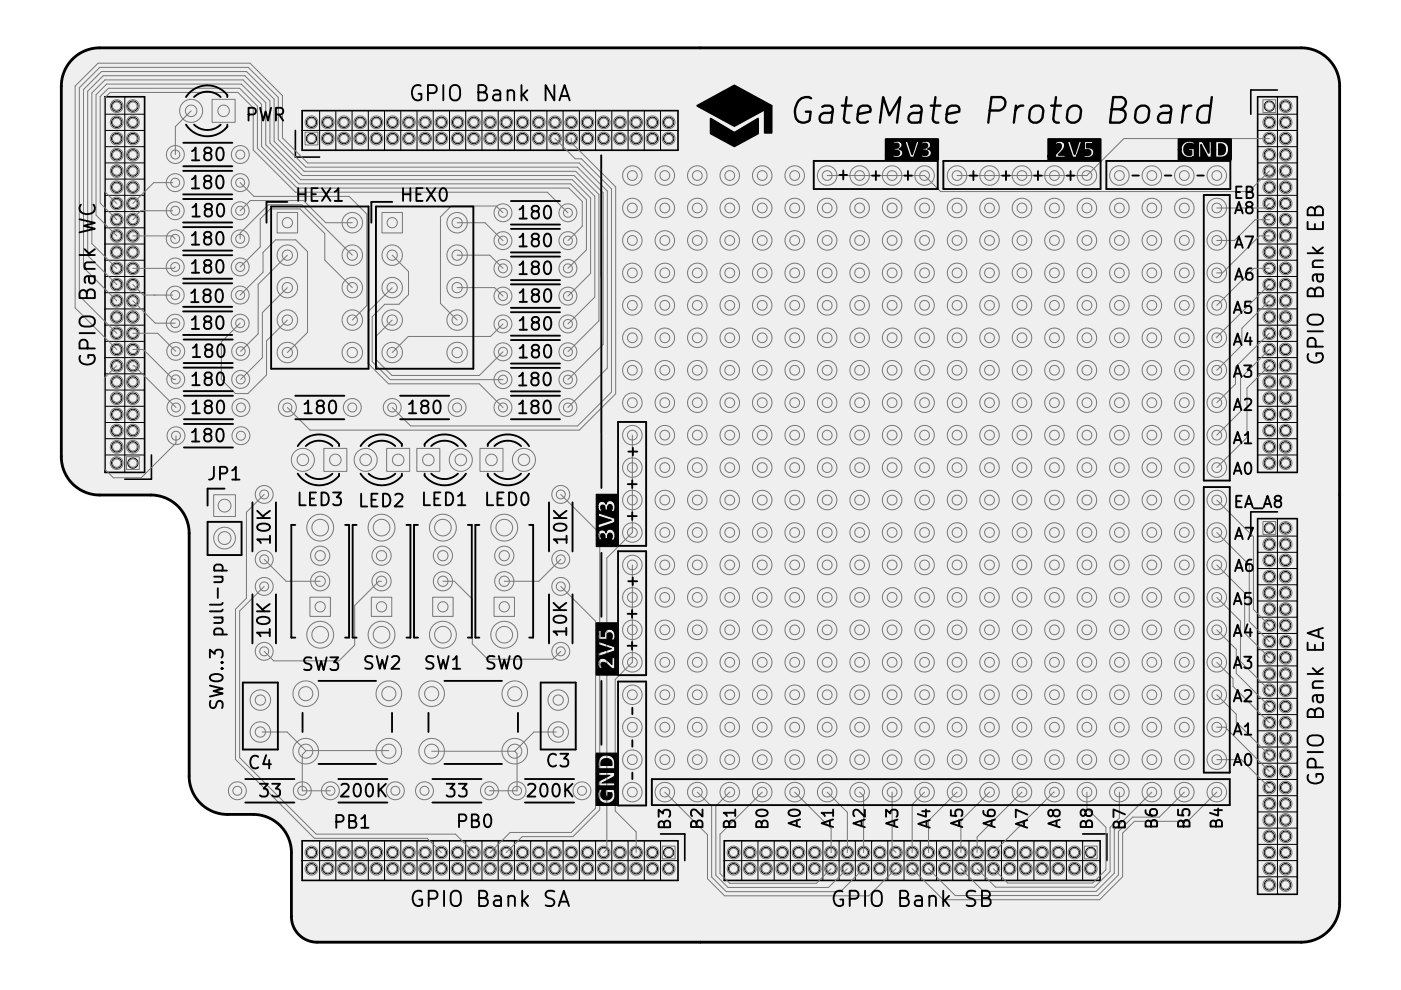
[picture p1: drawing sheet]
<svg xmlns="http://www.w3.org/2000/svg" width="297mm" height="210mm" viewBox="0 0 297 210" stroke-linecap="round" stroke-linejoin="round" font-family="sans-serif">
<path d="M15.4 12.5l1.3-1 1.4-.8 1.5-.4 1.5-.2h254.9l2.3 .4 2.2 1.1 1.5 1.3 1.1 1.6 .7 1.8 .2 1.9v173.5l-.4 2.4-1 2.1-1.3 1.5-1.6 1.1-1.8 .7-1.9 .3h-208.8l-1.6-.3-1.5-.7-1.4-1.5-.5-1-.3-1-.1-15.2-.5-2.2-1.1-1.9-.9-1-1.1-.9-1.2-.7-1.3-.5-1.7-.2-6.5-.1-1.3-.2-1.4-.5-1.5-.9-1.3-1.2-1-1.5-.6-1.6-.3-2.1v-51.7l-.2-1.8-.7-1.7-.9-1.5-1.2-1.2-1.5-.9-1.7-.6-1.8-.2-11.4-.1-1.3-.1-1.3-.4-1.6-.9-1.5-1.3-1-1.6-.7-1.7-.3-2.1v-78.8l.2-1.5 .5-1.4 .7-1.4z" fill-rule="evenodd" fill="#efefef"/>
<g fill="none" stroke="#000" stroke-width=".21">
<path d="M22.3 24.2h8.4M22.3 27.7h8.4M22.3 31.1h8.4M22.3 34.5h8.4M22.3 38h8.4M26.5 20.5v79.7M64.1 27.7h79.6M67.8 23.5v8.4M71.2 23.5v8.4M74.6 23.5v8.4M78.1 23.5v8.4M81.5 23.5v8.4"/>
<path d="M85 23.5v8.4M88.4 23.5v8.4M91.9 23.5v8.4M95.3 23.5v8.4M98.7 23.5v8.4M102.2 23.5v8.4M105.6 23.5v8.4M109.1 23.5v8.4M112.5 23.5v8.4M116 23.5v8.4M119.4 23.5v8.4M122.8 23.5v8.4"/>
<path d="M126.3 23.5v8.4M129.7 23.5v8.4M133.2 23.5v8.4M136.6 23.5v8.4M140 23.5v8.4M258.4 30.5a1.22 1.22 0 0 1 1.4 1.2 1.22 1.22 0 0 1-1.4 1.2zM266.6 24.2h8.4M266.6 27.7h8.4M266.6 31.1h8.4M266.6 34.5h8.4M266.6 38h8.4M270.8 20.5v79.7"/>
<path d="M22.3 41.4h8.4M22.3 44.9h8.4M22.3 48.3h8.4M22.3 51.7h8.4M22.3 55.2h8.4M22.3 58.6h8.4M266.6 41.4h8.4M266.6 44.9h8.4M266.6 48.3h8.4M266.6 51.7h8.4M266.6 55.2h8.4M266.6 58.6h8.4"/>
<path d="M22.3 79.3h8.4M22.3 75.8h8.4M22.3 72.4h8.4M22.3 68.9h8.4M22.3 65.5h8.4M22.3 62.1h8.4M266.6 79.3h8.4M266.6 75.8h8.4M266.6 72.4h8.4M266.6 68.9h8.4M266.6 65.5h8.4M266.6 62.1h8.4"/>
<path d="M22.3 96.5h8.4M22.3 93h8.4M22.3 89.6h8.4M22.3 86.1h8.4M22.3 82.7h8.4M266.6 96.5h8.4M266.6 93h8.4M266.6 89.6h8.4M266.6 86.1h8.4M266.6 82.7h8.4M126.4 104.8h4.4v11.1h-4.4v-2.5h.4v.2a.63 .63 0 0 0 .1 .6 .63 .63 0 0 0 .7 .2 .69 .69 0 0 1-.3-.7 .69 .69 0 0 1 .5-.6 1.1 1.1 0 0 1 .5 1.1 .33 .33 0 0 0 .5-.1 .33 .33 0 0 0 0-.4 .55 .55 0 0 1 .6-.7 .55 .55 0 0 1 .4 .9l-.2 .5a.43 .43 0 0 0 .6 .1 .43 .43 0 0 0 .2-.6 1.12 1.12 0 0 0-.3-1.3 1.12 1.12 0 0 0-1.4-.1l-.2 .5a.88 .88 0 0 0-1.1-.6 .88 .88 0 0 0-.6 1h-.4v-4.3h.4l.1 .3 2.7 .9-2.2 .7a.47 .47 0 0 0-.6 .3 .47 .47 0 0 0 .2 .6l2.8-.9a.67 .67 0 0 0 .5-1.1l-3.3-1.1-.2 .3h-.4v-1.7h.4v.1a.63 .63 0 0 0 .1 .7 .63 .63 0 0 0 .7 .1 .69 .69 0 0 1-.3-.7 .69 .69 0 0 1 .5-.5 1.1 1.1 0 0 1 .5 1 .33 .33 0 0 0 .5 0 .33 .33 0 0 0 0-.4 .55 .55 0 0 1 .6-.7 .55 .55 0 0 1 .4 .8l-.2 .5a.43 .43 0 0 0 .6 .1 .43 .43 0 0 0 .2-.5 1.12 1.12 0 0 0-.3-1.4 1.12 1.12 0 0 0-1.4-.1l-.2 .5a.88 .88 0 0 0-1.1-.6 .88 .88 0 0 0-.6 1.1h-.4zM266.6 117.1h8.4"/>
<path d="M266.6 113.7h8.4M270.8 110v79.6M126.4 132h4.4v11.2h-4.4v-2.6h.4v.3a.61 .61 0 0 0 .2 .6 .61 .61 0 0 0 .7 .1l-.1-.1a.65 .65 0 0 1 0-1 .65 .65 0 0 1 1 .2l1.1 1a.44 .44 0 0 0 .6 0 .44 .44 0 0 0 0-.6v-1.2a.36 .36 0 0 0 0-.4 .36 .36 0 0 0-.5 0v1.4l-.2-.1a2.4 2.4 0 0 0-2.1-1.2 .94 .94 0 0 0-.7 1h-.4v-4.3h.4l.1 .4 2.7 .8-2.2 .8a.47 .47 0 0 0-.6 .3 .47 .47 0 0 0 .2 .5l2.8-.9a.67 .67 0 0 0 .5-1l-3.3-1.2-.2 .3h-.4v-1.9h.4v.8a.32 .32 0 0 0 .2 .4 .32 .32 0 0 0 .4-.1h1.3a1.13 1.13 0 0 1 .5-1.3 .92 .92 0 0 1 .5 1.4v.1a.52 .52 0 0 0 .6-.1 .52 .52 0 0 0 .1-.6 1.16 1.16 0 0 0-1.1-1.6 1.16 1.16 0 0 0-1.1 1.6h-.8v-1.3a.41 .41 0 0 0-.5 0 .41 .41 0 0 0-.1 .6v.1h-.4zM266.6 137.7h8.4M266.6 134.3h8.4M266.6 130.9h8.4M266.6 127.4h8.4M266.6 124h8.4M266.6 120.5h8.4M126.4 159.7h4.4v11.1h-4.4v-2.2h.4v.2a1.82 1.82 0 0 0 2.5 1.5 1.82 1.82 0 0 0 .7-2.9h-1.6v1.4a.3 .3 0 0 0 .4 0 .3 .3 0 0 0 .1-.4v-.3h.8a1.19 1.19 0 0 1-1.1 1.5 1.19 1.19 0 0 1-1.2-1.5l.3-.6a.44 .44 0 0 0-.7 .1l-.2 1h-.4v-4.5h.4a.32 .32 0 0 0 .2 .3 .32 .32 0 0 0 .4 0h1.9l-1.5 .8a.98 .98 0 0 0-1 1l.2 .4h3.3l-.1-.6h-2.6l2.2-1.1a.58 .58 0 0 0 .6-.8 .58 .58 0 0 0-.8-.3h-2.3a.31 .31 0 0 0-.3-.1 .31 .31 0 0 0-.2 .4h-.4v-1.6h.4l.2 .5h2.9a.36 .36 0 0 0 .4-.1 .36 .36 0 0 0 0-.5v-.2a1.8 1.8 0 0 0-1.9-2.1 1.8 1.8 0 0 0-1.6 2.4h-.4zM266.6 158.4h8.4M266.6 154.9h8.4"/>
<path d="M266.6 151.5h8.4M266.6 148.1h8.4M266.6 144.6h8.4M266.6 141.2h8.4M67.8 178.3v8.4M71.2 178.3v8.4M74.6 178.3v8.4M78.1 178.3v8.4M81.5 178.3v8.4M85 178.3v8.4M88.4 178.3v8.4M91.9 178.3v8.4"/>
<path d="M95.3 178.3v8.4M98.7 178.3v8.4M102.2 178.3v8.4M105.6 178.3v8.4M109.1 178.3v8.4M112.5 178.3v8.4M116 178.3v8.4M119.4 178.3v8.4M122.8 178.3v8.4M126.3 178.3v8.4M127.7 161.1a1.25 1.25 0 0 1 1.5-.2 1.25 1.25 0 0 1 .6 1.4h-2.4v-.7zM129.7 178.3v8.4"/>
<path d="M133.2 178.3v8.4M136.6 178.3v8.4M140 178.3v8.4M157.3 178.3v8.4M160.7 178.3v8.4M164.1 178.3v8.4M167.6 178.3v8.4M171 178.3v8.4M174.5 178.3v8.4M177.9 178.3v8.4M181.4 178.3v8.4M184.8 178.3v8.4"/>
<path d="M188.2 178.3v8.4M191.7 178.3v8.4M195.1 178.3v8.4M198.6 178.3v8.4M202 178.3v8.4M205.4 178.3v8.4M208.9 178.3v8.4M212.3 178.3v8.4M215.8 178.3v8.4M219.2 178.3v8.4M222.7 178.3v8.4M226.1 178.3v8.4"/>
<path d="M229.5 178.3v8.4M266.6 179h8.4M266.6 175.6h8.4M266.6 172.1h8.4M266.6 168.7h8.4M266.6 165.3h8.4M266.6 161.8h8.4M64.1 182.5h79.6M153.6 182.5h79.6M266.6 185.9h8.4M266.6 182.5h8.4"/>
<circle cx="24.7" cy="32.8" r="1.08"/>
<circle cx="24.7" cy="39.7" r="1.08"/>
<circle cx="24.7" cy="29.4" r="1.08"/>
<circle cx="24.7" cy="25.9" r="1.08"/>
<circle cx="24.7" cy="22.5" r="1.08"/>
<circle cx="24.7" cy="36.3" r="1.08"/>
<circle cx="28.2" cy="32.8" r="1.08"/>
<circle cx="28.2" cy="39.7" r="1.08"/>
<circle cx="28.2" cy="29.4" r="1.08"/>
<circle cx="28.2" cy="22.5" r="1.08"/>
<circle cx="28.2" cy="25.9" r="1.08"/>
<circle cx="28.2" cy="36.3" r="1.08"/>
<circle cx="66" cy="29.4" r="1.08"/>
<circle cx="66" cy="25.9" r="1.08"/>
<circle cx="69.5" cy="29.4" r="1.08"/>
<circle cx="69.5" cy="25.9" r="1.08"/>
<circle cx="72.9" cy="29.4" r="1.08"/>
<circle cx="72.9" cy="25.9" r="1.08"/>
<circle cx="76.4" cy="29.4" r="1.08"/>
<circle cx="76.4" cy="25.9" r="1.08"/>
<circle cx="79.8" cy="29.4" r="1.08"/>
<circle cx="79.8" cy="25.9" r="1.08"/>
<circle cx="83.3" cy="25.9" r="1.08"/>
<circle cx="83.3" cy="29.4" r="1.08"/>
<circle cx="86.7" cy="29.4" r="1.08"/>
<circle cx="86.7" cy="25.9" r="1.08"/>
<circle cx="90.1" cy="29.4" r="1.08"/>
<circle cx="90.1" cy="25.9" r="1.08"/>
<circle cx="93.6" cy="29.4" r="1.08"/>
<circle cx="93.6" cy="25.9" r="1.08"/>
<circle cx="97" cy="29.4" r="1.08"/>
<circle cx="97" cy="25.9" r="1.08"/>
<circle cx="100.5" cy="29.4" r="1.08"/>
<circle cx="100.5" cy="25.9" r="1.08"/>
<circle cx="103.9" cy="29.4" r="1.08"/>
<circle cx="103.9" cy="25.9" r="1.08"/>
<circle cx="107.3" cy="29.4" r="1.08"/>
<circle cx="107.3" cy="25.9" r="1.08"/>
<circle cx="110.8" cy="29.4" r="1.08"/>
<circle cx="110.8" cy="25.9" r="1.08"/>
<circle cx="114.2" cy="25.9" r="1.08"/>
<circle cx="114.2" cy="29.4" r="1.08"/>
<circle cx="117.7" cy="25.9" r="1.08"/>
<circle cx="117.7" cy="29.4" r="1.08"/>
<circle cx="121.1" cy="29.4" r="1.08"/>
<circle cx="121.1" cy="25.9" r="1.08"/>
<circle cx="124.6" cy="29.4" r="1.08"/>
<circle cx="124.6" cy="25.9" r="1.08"/>
<circle cx="128" cy="25.9" r="1.08"/>
<circle cx="128" cy="29.4" r="1.08"/>
<circle cx="131.4" cy="25.9" r="1.08"/>
<circle cx="131.4" cy="29.4" r="1.08"/>
<circle cx="134.9" cy="29.4" r="1.08"/>
<circle cx="134.9" cy="25.9" r="1.08"/>
<circle cx="138.3" cy="29.4" r="1.08"/>
<circle cx="138.3" cy="25.9" r="1.08"/>
<circle cx="141.8" cy="29.4" r="1.08"/>
<circle cx="141.8" cy="25.9" r="1.08"/>
<circle cx="269.1" cy="32.8" r="1.08"/>
<circle cx="269.1" cy="25.9" r="1.08"/>
<circle cx="269.1" cy="36.3" r="1.08"/>
<circle cx="269.1" cy="29.4" r="1.08"/>
<circle cx="269.1" cy="22.5" r="1.08"/>
<circle cx="269.1" cy="39.7" r="1.08"/>
<circle cx="272.6" cy="32.8" r="1.08"/>
<circle cx="272.6" cy="39.7" r="1.08"/>
<circle cx="272.6" cy="36.3" r="1.08"/>
<circle cx="272.6" cy="29.4" r="1.08"/>
<circle cx="272.6" cy="22.5" r="1.08"/>
<circle cx="272.6" cy="25.9" r="1.08"/>
<circle cx="24.7" cy="50" r="1.08"/>
<circle cx="24.7" cy="46.6" r="1.08"/>
<circle cx="24.7" cy="56.9" r="1.08"/>
<circle cx="24.7" cy="53.5" r="1.08"/>
<circle cx="24.7" cy="43.1" r="1.08"/>
<circle cx="28.2" cy="50" r="1.08"/>
<circle cx="28.2" cy="46.6" r="1.08"/>
<circle cx="28.2" cy="56.9" r="1.08"/>
<circle cx="28.2" cy="53.5" r="1.08"/>
<circle cx="28.2" cy="43.1" r="1.08"/>
<circle cx="269.1" cy="50" r="1.08"/>
<circle cx="269.1" cy="46.6" r="1.08"/>
<circle cx="269.1" cy="56.9" r="1.08"/>
<circle cx="269.1" cy="53.5" r="1.08"/>
<circle cx="269.1" cy="43.1" r="1.08"/>
<circle cx="272.6" cy="46.6" r="1.08"/>
<circle cx="272.6" cy="50" r="1.08"/>
<circle cx="272.6" cy="53.5" r="1.08"/>
<circle cx="272.6" cy="56.9" r="1.08"/>
<circle cx="272.6" cy="43.1" r="1.08"/>
<circle cx="24.7" cy="77.5" r="1.08"/>
<circle cx="24.7" cy="63.8" r="1.08"/>
<circle cx="24.7" cy="60.3" r="1.08"/>
<circle cx="24.7" cy="67.2" r="1.08"/>
<circle cx="24.7" cy="70.7" r="1.08"/>
<circle cx="24.7" cy="74.1" r="1.08"/>
<circle cx="28.2" cy="77.5" r="1.08"/>
<circle cx="28.2" cy="63.8" r="1.08"/>
<circle cx="28.2" cy="70.7" r="1.08"/>
<circle cx="28.2" cy="60.3" r="1.08"/>
<circle cx="28.2" cy="67.2" r="1.08"/>
<circle cx="28.2" cy="74.1" r="1.08"/>
<circle cx="269.1" cy="77.5" r="1.08"/>
<circle cx="269.1" cy="63.8" r="1.08"/>
<circle cx="269.1" cy="67.2" r="1.08"/>
<circle cx="269.1" cy="70.7" r="1.08"/>
<circle cx="269.1" cy="60.3" r="1.08"/>
<circle cx="269.1" cy="74.1" r="1.08"/>
<circle cx="272.6" cy="77.5" r="1.08"/>
<circle cx="272.6" cy="70.7" r="1.08"/>
<circle cx="272.6" cy="63.8" r="1.08"/>
<circle cx="272.6" cy="67.2" r="1.08"/>
<circle cx="272.6" cy="60.3" r="1.08"/>
<circle cx="272.6" cy="74.1" r="1.08"/>
<circle cx="24.7" cy="81" r="1.08"/>
<circle cx="24.7" cy="98.2" r="1.08"/>
<circle cx="24.7" cy="94.7" r="1.08"/>
<circle cx="24.7" cy="91.3" r="1.08"/>
<circle cx="24.7" cy="84.4" r="1.08"/>
<circle cx="24.7" cy="87.9" r="1.08"/>
<circle cx="28.2" cy="81" r="1.08"/>
<circle cx="28.2" cy="87.9" r="1.08"/>
<circle cx="28.2" cy="84.4" r="1.08"/>
<circle cx="28.2" cy="91.3" r="1.08"/>
<circle cx="28.2" cy="98.2" r="1.08"/>
<circle cx="28.2" cy="94.7" r="1.08"/>
<circle cx="269.1" cy="81" r="1.08"/>
<circle cx="269.1" cy="87.9" r="1.08"/>
<circle cx="269.1" cy="91.3" r="1.08"/>
<circle cx="269.1" cy="94.7" r="1.08"/>
<circle cx="269.1" cy="84.4" r="1.08"/>
<circle cx="269.1" cy="98.2" r="1.08"/>
<circle cx="272.6" cy="81" r="1.08"/>
<circle cx="272.6" cy="98.2" r="1.08"/>
<circle cx="272.6" cy="87.9" r="1.08"/>
<circle cx="272.6" cy="84.4" r="1.08"/>
<circle cx="272.6" cy="91.3" r="1.08"/>
<circle cx="272.6" cy="94.7" r="1.08"/>
<circle cx="269.1" cy="118.8" r="1.08"/>
<circle cx="269.1" cy="115.4" r="1.08"/>
<circle cx="269.1" cy="111.9" r="1.08"/>
<circle cx="272.6" cy="111.9" r="1.08"/>
<circle cx="272.6" cy="118.8" r="1.08"/>
<circle cx="272.6" cy="115.4" r="1.08"/>
<circle cx="269.1" cy="125.7" r="1.08"/>
<circle cx="269.1" cy="129.1" r="1.08"/>
<circle cx="269.1" cy="122.3" r="1.08"/>
<circle cx="269.1" cy="132.6" r="1.08"/>
<circle cx="269.1" cy="139.5" r="1.08"/>
<circle cx="269.1" cy="136" r="1.08"/>
<circle cx="272.6" cy="125.7" r="1.08"/>
<circle cx="272.6" cy="129.1" r="1.08"/>
<circle cx="272.6" cy="132.6" r="1.08"/>
<circle cx="272.6" cy="122.3" r="1.08"/>
<circle cx="272.6" cy="136" r="1.08"/>
<circle cx="272.6" cy="139.5" r="1.08"/>
<circle cx="269.1" cy="142.9" r="1.08"/>
<circle cx="269.1" cy="156.7" r="1.08"/>
<circle cx="269.1" cy="146.3" r="1.08"/>
<circle cx="269.1" cy="153.2" r="1.08"/>
<circle cx="269.1" cy="149.8" r="1.08"/>
<circle cx="272.6" cy="156.7" r="1.08"/>
<circle cx="272.6" cy="142.9" r="1.08"/>
<circle cx="272.6" cy="146.3" r="1.08"/>
<circle cx="272.6" cy="153.2" r="1.08"/>
<circle cx="272.6" cy="149.8" r="1.08"/>
<circle cx="269.1" cy="160.1" r="1.08"/>
<circle cx="269.1" cy="173.9" r="1.08"/>
<circle cx="269.1" cy="163.5" r="1.08"/>
<circle cx="269.1" cy="177.3" r="1.08"/>
<circle cx="269.1" cy="170.4" r="1.08"/>
<circle cx="269.1" cy="167" r="1.08"/>
<circle cx="272.6" cy="160.1" r="1.08"/>
<circle cx="272.6" cy="173.9" r="1.08"/>
<circle cx="272.6" cy="163.5" r="1.08"/>
<circle cx="272.6" cy="177.3" r="1.08"/>
<circle cx="272.6" cy="170.4" r="1.08"/>
<circle cx="272.6" cy="167" r="1.08"/>
<circle cx="66" cy="180.7" r="1.08"/>
<circle cx="66" cy="184.2" r="1.08"/>
<circle cx="69.5" cy="180.7" r="1.08"/>
<circle cx="69.5" cy="184.2" r="1.08"/>
<circle cx="72.9" cy="180.7" r="1.08"/>
<circle cx="72.9" cy="184.2" r="1.08"/>
<circle cx="76.4" cy="180.7" r="1.08"/>
<circle cx="76.4" cy="184.2" r="1.08"/>
<circle cx="79.8" cy="180.7" r="1.08"/>
<circle cx="79.8" cy="184.2" r="1.08"/>
<circle cx="83.3" cy="180.7" r="1.08"/>
<circle cx="83.3" cy="184.2" r="1.08"/>
<circle cx="86.7" cy="180.7" r="1.08"/>
<circle cx="86.7" cy="184.2" r="1.08"/>
<circle cx="90.1" cy="180.7" r="1.08"/>
<circle cx="90.1" cy="184.2" r="1.08"/>
<circle cx="93.6" cy="180.7" r="1.08"/>
<circle cx="93.6" cy="184.2" r="1.08"/>
<circle cx="97" cy="180.7" r="1.08"/>
<circle cx="97" cy="184.2" r="1.08"/>
<circle cx="100.5" cy="180.7" r="1.08"/>
<circle cx="100.5" cy="184.2" r="1.08"/>
<circle cx="103.9" cy="180.7" r="1.08"/>
<circle cx="103.9" cy="184.2" r="1.08"/>
<circle cx="107.3" cy="180.7" r="1.08"/>
<circle cx="107.3" cy="184.2" r="1.08"/>
<circle cx="110.8" cy="180.7" r="1.08"/>
<circle cx="110.8" cy="184.2" r="1.08"/>
<circle cx="114.2" cy="180.7" r="1.08"/>
<circle cx="114.2" cy="184.2" r="1.08"/>
<circle cx="117.7" cy="180.7" r="1.08"/>
<circle cx="117.7" cy="184.2" r="1.08"/>
<circle cx="121.1" cy="180.7" r="1.08"/>
<circle cx="121.1" cy="184.2" r="1.08"/>
<circle cx="124.6" cy="180.7" r="1.08"/>
<circle cx="124.6" cy="184.2" r="1.08"/>
<circle cx="128" cy="180.7" r="1.08"/>
<circle cx="128" cy="184.2" r="1.08"/>
<circle cx="131.4" cy="180.7" r="1.08"/>
<circle cx="131.4" cy="184.2" r="1.08"/>
<circle cx="134.9" cy="180.7" r="1.08"/>
<circle cx="134.9" cy="184.2" r="1.08"/>
<circle cx="138.3" cy="180.7" r="1.08"/>
<circle cx="138.3" cy="184.2" r="1.08"/>
<circle cx="141.8" cy="180.7" r="1.08"/>
<circle cx="141.8" cy="184.2" r="1.08"/>
<circle cx="155.5" cy="180.7" r="1.08"/>
<circle cx="155.5" cy="184.2" r="1.08"/>
<circle cx="159" cy="180.7" r="1.08"/>
<circle cx="159" cy="184.2" r="1.08"/>
<circle cx="162.4" cy="180.7" r="1.08"/>
<circle cx="162.4" cy="184.2" r="1.08"/>
<circle cx="165.9" cy="180.7" r="1.08"/>
<circle cx="165.9" cy="184.2" r="1.08"/>
<circle cx="169.3" cy="180.7" r="1.08"/>
<circle cx="169.3" cy="184.2" r="1.08"/>
<circle cx="172.7" cy="180.7" r="1.08"/>
<circle cx="172.7" cy="184.2" r="1.08"/>
<circle cx="176.2" cy="180.7" r="1.08"/>
<circle cx="176.2" cy="184.2" r="1.08"/>
<circle cx="179.6" cy="180.7" r="1.08"/>
<circle cx="179.6" cy="184.2" r="1.08"/>
<circle cx="183.1" cy="180.7" r="1.08"/>
<circle cx="183.1" cy="184.2" r="1.08"/>
<circle cx="186.5" cy="180.7" r="1.08"/>
<circle cx="186.5" cy="184.2" r="1.08"/>
<circle cx="190" cy="180.7" r="1.08"/>
<circle cx="190" cy="184.2" r="1.08"/>
<circle cx="193.4" cy="180.7" r="1.08"/>
<circle cx="193.4" cy="184.2" r="1.08"/>
<circle cx="196.8" cy="180.7" r="1.08"/>
<circle cx="196.8" cy="184.2" r="1.08"/>
<circle cx="200.3" cy="180.7" r="1.08"/>
<circle cx="200.3" cy="184.2" r="1.08"/>
<circle cx="203.7" cy="180.7" r="1.08"/>
<circle cx="203.7" cy="184.2" r="1.08"/>
<circle cx="207.2" cy="180.7" r="1.08"/>
<circle cx="207.2" cy="184.2" r="1.08"/>
<circle cx="210.6" cy="180.7" r="1.08"/>
<circle cx="210.6" cy="184.2" r="1.08"/>
<circle cx="214.1" cy="180.7" r="1.08"/>
<circle cx="214.1" cy="184.2" r="1.08"/>
<circle cx="217.5" cy="180.7" r="1.08"/>
<circle cx="217.5" cy="184.2" r="1.08"/>
<circle cx="220.9" cy="180.7" r="1.08"/>
<circle cx="220.9" cy="184.2" r="1.08"/>
<circle cx="224.4" cy="180.7" r="1.08"/>
<circle cx="224.4" cy="184.2" r="1.08"/>
<circle cx="227.8" cy="180.7" r="1.08"/>
<circle cx="227.8" cy="184.2" r="1.08"/>
<circle cx="231.3" cy="180.7" r="1.08"/>
<circle cx="231.3" cy="184.2" r="1.08"/>
<circle cx="269.1" cy="180.7" r="1.08"/>
<circle cx="269.1" cy="187.6" r="1.08"/>
<circle cx="269.1" cy="184.2" r="1.08"/>
<circle cx="272.6" cy="180.7" r="1.08"/>
<circle cx="272.6" cy="187.6" r="1.08"/>
<circle cx="272.6" cy="184.2" r="1.08"/>
</g>
<path d="M270.8 19.1h-5.6v5.1M22.3 20.5h8.4v79.7h-8.4zM62.6 27.7v5.6h5.2M64.1 23.5h79.6v8.4h-79.6zM266.6 20.5h8.4v79.7h-8.4zM32.1 96.5v5.1h-5.6M266.6 110h8.4v79.6h-8.4zM270.8 108.5h-5.6v5.2M64.1 178.3h79.6v8.4h-79.6zM140 176.8h5.2v5.7M153.6 178.3h79.6v8.4h-79.6zM229.5 176.8h5.2v5.7" fill="none" stroke="#000" stroke-width=".35"/>
<path d="M15.4 12.5l1.2-1 1.4-.7 1.5-.5 1.6-.2h254.8l2.4 .4 2.2 1.1 1.5 1.3 1.1 1.6 .7 1.8 .2 1.9v173.5l-.3 2.4-1.1 2.1-1.3 1.5-1.6 1.1-1.8 .7-1.9 .3h-208.8l-1.6-.3-1.5-.7-.8-.7-.7-.8-.5-1-.2-1-.1-15.2-.5-2.2-1.1-1.9-.9-1-1.1-.9-1.2-.7-1.3-.5-1.8-.2-6.4-.1-1.4-.2-1.3-.5-1.5-.9-1.3-1.2-.9-1.4-.7-1.7-.3-2.1v-51.7l-.2-1.8-.7-1.7-.9-1.5-1.3-1.2-1.5-.9-1.7-.6-1.7-.2-11.4-.1-1.3-.1-1.3-.4-1.6-.9-1.5-1.3-1-1.6-.7-1.7-.3-2v-78.8l.2-1.5 .5-1.5 .7-1.4z" fill="none" stroke="#000" stroke-width=".6"/>
<g fill="none" stroke="#777779" stroke-width=".21">
<path d="M36.6 38.7h-4l-4.4 4.4M40.5 23.5l-3.3 3.3v6M45 21.1h4.8v4.8h-4.8zM50.9 38.7l2.9 2.9h20.2l3.8 3.8v19.4l-3.1 3.1M64.7 28h2.7v2.7h-2.7zM117.7 29.4l4.3 4.3h1.3l6.3 6.3v43.1l-7.1 7.2h-35.4l-3.9-3.9M121.1 29.4v.8l9.4 9.4v43.9l-7.7 7.7h-57.1l-4.8-4.8M267.8 21.1h2.7v2.8h-2.7zM269.1 36.3l-4.3 4.3h-65.4l-3.4-3.4h-20.6M269.1 29.4h-30.8l-7.9 7.8h-27.5M24.7 56.9l-5.2-5.3v-31.9l2.8-2.8h29.2l4.8 4.8v9l7.4 7.4h57.6l3.9 3.9v16l-4.8 4.8M24.7 43.1l-2.6-2.6v-19.7l1.3-1.2h27l3.3 3.2v9l8.9 9h53.4l4.4 4.3"/>
<path d="M24.8 46.6l-3.6-3.5v-22.6l1.8-1.8h27.8l3.8 3.8v8.9l8.4 8.5h57.6l2.8 2.8v5.3l-3 3M24.8 50l-4.4-4.4v-25.5l2.2-2.3h28.6l4.3 4.3v9l7.9 7.9h57.6l3.3 3.3v10.7l-3.9 3.9M28.2 50h8.3l.7 .6M28.9 45.9l-.7 .7M36.6 44.7h-6.8l-.9 .9M37.2 56.6l-.3 .3h-8.7M50.9 44.7l2.2-2.2h11.3l4.7 4.7h5.6M50.9 56.6l4.3-4.3v-5.9l2.1-2.1h6.3l5.3 5.2v5.7l5.8 5.8M50.9 50.6v-1.2l6-6h7.1l10.7 10.7M58.8 45.1h4.3v4.3h-4.3zM60.9 54.1l-6.2 6.2v10.5l-3.7 3.7M81 45.1h4.3v4.3h-4.3z"/>
<path d="M83.2 54.1l3.4 3.5v4.9l-2 2h-3l-2.7 2.7v9.5l3.8 3.8h23.9M96.9 47.2h5.9l3.8 3.8M96.9 54.1h6.9l2.8 2.8M106.6 45.1l-1.4-1.4h-9.5l-2.3 2.3v18.3l3.5 3.6M269.1 43.1l-.9 1h-10.2M269.1 46.6h-3l-4.4 4.4h-3.7M269.1 50h-2.1l-7.8 7.9h-1.2M269.1 56.9h-3.3l-7.8 7.8M24.7 77.5l-2.6 2.6v19.3l1.9 1.9h5.9l7.4-7.4v-1.5M24.7 60.3h.1M24.7 63.8h.1M24.7 63.8l-7-7.1v-37.7l3.8-3.8h30.8l5.8 5.8v9l6.4 6.3h57.6l4.9 4.9v26.8l-6.6 6.6"/>
<path d="M24.7 60.3l-6.1-6.1v-34.8l3.3-3.3h30l5.3 5.3v8.9l6.9 6.9h57.6l4.4 4.4v21.4l-5.7 5.7M24.8 74.1l-8.9-8.8v-47l4.9-4.9h32.2l6.9 6.9v8.9l5.3 5.4h57.6l6 5.9v37.6l-8.4 8.3M24.8 70.7l-8-8v-44.1l4.4-4.3h31.4l6.4 6.3v9l5.9 5.8h57.5l5.5 5.5v32.1l-7.5 7.5M28.2 74.1h2.2l6.3 6.3h.6M28.2 70.7h5.2l3.9 3.8M28.2 63.8l4.7 4.7h4.3M28.2 60.3l2.2 2.3h6.2M28.2 77.5h.3l8.8 8.9M50.9 62.6l4.9-4.9v-4.2l2.6-2.6h4.3l2.5 2.5v17.1l-4.3 4.2M60.9 61l-5.3 5.3v9.5l-4.6 4.6M60.9 67.9l-4.4 4.4v7.2l-3.9 3.9h-2.7l-3-2.9v-8l4-4M83.2 61l-5.2 5.1v10.9l4.4 4.4h19.2l5 5"/>
<path d="M83.2 67.9l-3.4 3.3v5.1l3.3 3.3h18.5l5-5M96.9 61h7.9l1.8 1.8M106.6 68.7l-2.6 2.6h-17.4l-3.4 3.4M269.1 74.1l-6.1 6.1v7l-5 5.1M269.1 60.3l-11.1 11.3M269.1 63.8l-5.8 5.8v3.6l-5.3 5.3M269.1 70.7l-7.2 7.1v3.6l-3.9 4M269.1 77.5l-4.7 4.8v10.4l-6.4 6.4M26.8 96.8h2.7v2.7h-2.7zM68.7 95.1h4.8v4.8h-4.8zM82 95.1h4.9v4.8h-4.9zM88.4 95.1h4.9v4.8h-4.9z"/>
<path d="M101.8 95.1h4.8v4.8h-4.8zM134.1 92.3v20.6l-5.4 5.4v61.8l-.7 .6M45.3 104.9h4.6v4.6h-4.6zM56 118.6l4.7 4.6h7.2M56 104.8l-3.8 3.8v18.3l-2.3 2.3v31.8l16.8 16.7h23.9l3 3M118.9 118.6l-4.7 4.6h-7.3M118.9 104.8l8.3 8.3v58.6l-5.7 5.7h-10.8l-3.4 3.3M134.1 119.8v20.6l-3.7 3.7v27.8l4.5 4.5v4.3M258 106l7.8 7.8v15.4l3.3 3.4M258 112.9l6.9 6.9v12l4.2 4.2M258 119.8l5.9 5.9v8.5l5.2 5.3M267.8 110.6h2.7v2.7h-2.7z"/>
<path d="M56 124.3l-5.2 5.2v31.1l16.2 16.3h29.6l3.9 3.8M65.7 126.6h4.4v4.1h-4.4zM78.7 126.6h4.4v4.1h-4.4zM80.9 123.2h-.6l-5.1 5.2v8.4l-3.3 3.3h-13.9l-2-2M91.7 126.6h4.4v4.1h-4.4zM93.9 123.2h2.4l3.8 3.8v9.5l3.3 3.3h13.8l1.7-1.7M104.7 126.6h4.4v4.1h-4.4zM118.9 124.3l7.4 7.4v39.6l-5.2 5.2h-12.9l-4.3 4.2M258 126.7l5 5v8.5l6.1 6.1M258 133.5l4.1 4.2v5.1l7 7M55.6 155.2h5.3l3.9 3.9M64.8 159.1l-.7 .9v7.7h6"/>
<path d="M64.8 159.1h17.6M91.5 159.3h17.6M109.1 159.3l.5 .5v7.9h-5.8M109.1 159.3h.1M117.9 155.2h-4.7l-4.1 4.1M258 147.3l4.1 4.1v1.7l7 7M258 140.4l3.4 3.5v1.6l7.7 7.7M258 154.2h1.8l9.3 9.3M140.4 179.4h2.7v2.7h-2.7zM141 167.9l9 9.1v9.3l3.6 3.6h30.6l5.8-5.7M147.8 167.9l3.1 3.1v14.9l3.1 3.1h24.2l4.9-4.8M154.7 167.9l-2.9 3v14.7l2.6 2.6h21.3l3.9-4"/>
<path d="M161.6 167.9l-8.9 9v8.3l2 2.1h18.4l3.1-3.1M168.5 167.9l7.7 7.8v5M175.4 167.9l4.3 4.3v8.5M182.3 167.9l.8 .9v11.9M189.1 167.9v12l.9 .8M196 167.9l-2.6 2.7v10.1M202.9 167.9l-6 6.1v6.7M209.8 167.9l-6.1 6.1v6.7M216.7 167.9l-9.5 9.6v3.2M223.6 167.9l-13 12.8M229.9 179.4h2.7v2.7h-2.7zM230.4 167.9v3.5l4.1 4v9l-2.8 2.8h-18.1l-3-3"/>
<path d="M237.3 167.9v5.6l-1.9 1.9v9.4l-3.4 3.3h-20.9l-3.9-3.9M244.2 167.9l-8 8v9.2l-3.8 3.9h-23.9l-4.8-4.8M251.1 167.9l-5.3 5.4h-5.6l-3.1 3v9.2l-4.3 4.4h-30.3l-5.7-5.7M258 161.1h5.2l5.9 5.9M258 167.9l-6.2 6.2h-11.3l-2.5 2.5v9.3l-4.9 4.9h-33.1l-6.6-6.6M179.7 180.7h-.1M183.1 180.7h.1M196.9 180.7h-.1"/>
<circle cx="24.7" cy="25.9" r=".88"/>
<circle cx="24.7" cy="39.7" r=".88"/>
<circle cx="24.7" cy="32.8" r=".88"/>
<circle cx="24.7" cy="36.3" r=".88"/>
<circle cx="24.7" cy="22.5" r=".88"/>
<circle cx="24.7" cy="29.4" r=".88"/>
<circle cx="24.7" cy="22.5" r="1.35"/>
<circle cx="24.7" cy="39.7" r="1.35"/>
<circle cx="24.7" cy="36.3" r="1.35"/>
<circle cx="24.7" cy="25.9" r="1.35"/>
<circle cx="24.7" cy="29.4" r="1.35"/>
<circle cx="24.7" cy="32.8" r="1.35"/>
<circle cx="28.2" cy="25.9" r=".88"/>
<circle cx="28.2" cy="39.7" r=".88"/>
<circle cx="28.2" cy="32.8" r=".88"/>
<circle cx="28.2" cy="29.4" r=".88"/>
<circle cx="28.2" cy="36.3" r=".88"/>
<circle cx="28.2" cy="22.5" r=".88"/>
<circle cx="28.2" cy="29.4" r="1.35"/>
<circle cx="28.2" cy="25.9" r="1.35"/>
<circle cx="28.2" cy="39.7" r="1.35"/>
<circle cx="28.2" cy="36.3" r="1.35"/>
<circle cx="28.2" cy="22.5" r="1.35"/>
<circle cx="28.2" cy="32.8" r="1.35"/>
<circle cx="37.2" cy="38.7" r=".95"/>
<circle cx="37.2" cy="38.7" r="1.9"/>
<circle cx="37.2" cy="32.8" r=".95"/>
<circle cx="37.2" cy="32.8" r="1.9"/>
<circle cx="40.5" cy="23.5" r="1.22"/>
<circle cx="40.5" cy="23.5" r="2.44"/>
<circle cx="47.4" cy="23.5" r="1.22"/>
<circle cx="50.9" cy="38.7" r=".95"/>
<circle cx="50.9" cy="38.7" r="1.9"/>
<circle cx="50.9" cy="32.8" r=".95"/>
<circle cx="50.9" cy="32.8" r="1.9"/>
<circle cx="66" cy="25.9" r=".88"/>
<circle cx="66" cy="29.4" r=".88"/>
<circle cx="66" cy="25.9" r="1.35"/>
<circle cx="69.5" cy="25.9" r=".88"/>
<circle cx="69.5" cy="29.4" r=".88"/>
<circle cx="69.5" cy="29.4" r="1.35"/>
<circle cx="69.5" cy="25.9" r="1.35"/>
<circle cx="72.9" cy="25.9" r=".88"/>
<circle cx="72.9" cy="29.4" r=".88"/>
<circle cx="72.9" cy="29.4" r="1.35"/>
<circle cx="72.9" cy="25.9" r="1.35"/>
<circle cx="76.4" cy="25.9" r=".88"/>
<circle cx="76.4" cy="29.4" r=".88"/>
<circle cx="76.4" cy="29.4" r="1.35"/>
<circle cx="76.4" cy="25.9" r="1.35"/>
<circle cx="79.8" cy="25.9" r=".88"/>
<circle cx="79.8" cy="29.4" r=".88"/>
<circle cx="79.8" cy="29.4" r="1.35"/>
<circle cx="79.8" cy="25.9" r="1.35"/>
<circle cx="83.3" cy="25.9" r=".88"/>
<circle cx="83.3" cy="29.4" r=".88"/>
<circle cx="83.3" cy="29.4" r="1.35"/>
<circle cx="83.3" cy="25.9" r="1.35"/>
<circle cx="86.7" cy="25.9" r=".88"/>
<circle cx="86.7" cy="29.4" r=".88"/>
<circle cx="86.7" cy="29.4" r="1.35"/>
<circle cx="86.7" cy="25.9" r="1.35"/>
<circle cx="90.1" cy="25.9" r=".88"/>
<circle cx="90.1" cy="29.4" r=".88"/>
<circle cx="90.1" cy="29.4" r="1.35"/>
<circle cx="90.1" cy="25.9" r="1.35"/>
<circle cx="93.6" cy="25.9" r=".88"/>
<circle cx="93.6" cy="29.4" r=".88"/>
<circle cx="93.6" cy="29.4" r="1.35"/>
<circle cx="93.6" cy="25.9" r="1.35"/>
<circle cx="97" cy="25.9" r=".88"/>
<circle cx="97" cy="29.4" r=".88"/>
<circle cx="97" cy="25.9" r="1.35"/>
<circle cx="97" cy="29.4" r="1.35"/>
<circle cx="100.5" cy="25.9" r=".88"/>
<circle cx="100.5" cy="29.4" r=".88"/>
<circle cx="100.5" cy="25.9" r="1.35"/>
<circle cx="100.5" cy="29.4" r="1.35"/>
<circle cx="103.9" cy="25.9" r=".88"/>
<circle cx="103.9" cy="29.4" r=".88"/>
<circle cx="103.9" cy="25.9" r="1.35"/>
<circle cx="103.9" cy="29.4" r="1.35"/>
<circle cx="107.3" cy="25.9" r=".88"/>
<circle cx="107.3" cy="29.4" r=".88"/>
<circle cx="107.3" cy="25.9" r="1.35"/>
<circle cx="107.3" cy="29.4" r="1.35"/>
<circle cx="110.8" cy="25.9" r=".88"/>
<circle cx="110.8" cy="29.4" r=".88"/>
<circle cx="110.8" cy="29.4" r="1.35"/>
<circle cx="110.8" cy="25.9" r="1.35"/>
<circle cx="114.2" cy="25.9" r=".88"/>
<circle cx="114.2" cy="29.4" r=".88"/>
<circle cx="114.2" cy="25.9" r="1.35"/>
<circle cx="114.2" cy="29.4" r="1.35"/>
<circle cx="117.7" cy="25.9" r=".88"/>
<circle cx="117.7" cy="29.4" r=".88"/>
<circle cx="117.7" cy="25.9" r="1.35"/>
<circle cx="117.7" cy="29.4" r="1.35"/>
<circle cx="121.1" cy="25.9" r=".88"/>
<circle cx="121.1" cy="29.4" r=".88"/>
<circle cx="121.1" cy="25.9" r="1.35"/>
<circle cx="121.1" cy="29.4" r="1.35"/>
<circle cx="124.6" cy="25.9" r=".88"/>
<circle cx="124.6" cy="29.4" r=".88"/>
<circle cx="124.6" cy="29.4" r="1.35"/>
<circle cx="124.6" cy="25.9" r="1.35"/>
<circle cx="128" cy="25.9" r=".88"/>
<circle cx="128" cy="29.4" r=".88"/>
<circle cx="128" cy="25.9" r="1.35"/>
<circle cx="128" cy="29.4" r="1.35"/>
<circle cx="131.4" cy="25.9" r=".88"/>
<circle cx="131.4" cy="29.4" r=".88"/>
<circle cx="131.4" cy="29.4" r="1.35"/>
<circle cx="131.4" cy="25.9" r="1.35"/>
<circle cx="134.1" cy="37.2" r="1.03"/>
<circle cx="134.1" cy="37.2" r="2.06"/>
<circle cx="134.9" cy="25.9" r=".88"/>
<circle cx="134.9" cy="29.4" r=".88"/>
<circle cx="134.9" cy="29.4" r="1.35"/>
<circle cx="134.9" cy="25.9" r="1.35"/>
<circle cx="138.3" cy="25.9" r=".88"/>
<circle cx="138.3" cy="29.4" r=".88"/>
<circle cx="138.3" cy="25.9" r="1.35"/>
<circle cx="138.3" cy="29.4" r="1.35"/>
<circle cx="141" cy="37.2" r="1.03"/>
<circle cx="141" cy="37.2" r="2.06"/>
<circle cx="141.8" cy="25.9" r=".88"/>
<circle cx="141.8" cy="29.4" r=".88"/>
<circle cx="141.8" cy="25.9" r="1.35"/>
<circle cx="141.8" cy="29.4" r="1.35"/>
<circle cx="147.8" cy="37.2" r="1.03"/>
<circle cx="147.8" cy="37.2" r="2.06"/>
<circle cx="154.7" cy="37.2" r="1.03"/>
<circle cx="154.7" cy="37.2" r="2.06"/>
<circle cx="161.6" cy="37.2" r="1.03"/>
<circle cx="161.6" cy="37.2" r="2.06"/>
<circle cx="168.5" cy="37.2" r="1.03"/>
<circle cx="168.5" cy="37.2" r="2.06"/>
<circle cx="175.4" cy="37.2" r="1.03"/>
<circle cx="175.4" cy="37.2" r="2.06"/>
<circle cx="182.3" cy="37.2" r="1.03"/>
<circle cx="182.3" cy="37.2" r="2.06"/>
<circle cx="189.1" cy="37.2" r="1.03"/>
<circle cx="189.1" cy="37.2" r="2.06"/>
<circle cx="196" cy="37.2" r="1.03"/>
<circle cx="196" cy="37.2" r="2.06"/>
<circle cx="202.9" cy="37.2" r="1.03"/>
<circle cx="202.9" cy="37.2" r="2.06"/>
<circle cx="209.8" cy="37.2" r="1.03"/>
<circle cx="209.8" cy="37.2" r="2.06"/>
<circle cx="216.7" cy="37.2" r="1.03"/>
<circle cx="216.7" cy="37.2" r="2.06"/>
<circle cx="223.6" cy="37.2" r="1.03"/>
<circle cx="223.6" cy="37.2" r="2.06"/>
<circle cx="230.4" cy="37.2" r="1.03"/>
<circle cx="230.4" cy="37.2" r="2.06"/>
<circle cx="237.3" cy="37.2" r="1.03"/>
<circle cx="237.3" cy="37.2" r="2.06"/>
<circle cx="244.2" cy="37.2" r="1.03"/>
<circle cx="244.2" cy="37.2" r="2.06"/>
<circle cx="251.1" cy="37.2" r="1.03"/>
<circle cx="251.1" cy="37.2" r="2.06"/>
<circle cx="258" cy="37.2" r="1.03"/>
<circle cx="258" cy="37.2" r="2.06"/>
<circle cx="269.1" cy="25.9" r=".88"/>
<circle cx="269.1" cy="39.7" r=".88"/>
<circle cx="269.1" cy="32.8" r=".88"/>
<circle cx="269.1" cy="22.5" r=".88"/>
<circle cx="269.1" cy="36.3" r=".88"/>
<circle cx="269.1" cy="29.4" r=".88"/>
<circle cx="269.1" cy="25.9" r="1.35"/>
<circle cx="269.1" cy="29.4" r="1.35"/>
<circle cx="269.1" cy="39.7" r="1.35"/>
<circle cx="269.1" cy="36.3" r="1.35"/>
<circle cx="269.1" cy="32.8" r="1.35"/>
<circle cx="272.6" cy="25.9" r=".88"/>
<circle cx="272.6" cy="39.7" r=".88"/>
<circle cx="272.6" cy="32.8" r=".88"/>
<circle cx="272.6" cy="22.5" r=".88"/>
<circle cx="272.6" cy="36.3" r=".88"/>
<circle cx="272.6" cy="29.4" r=".88"/>
<circle cx="272.6" cy="22.5" r="1.35"/>
<circle cx="272.6" cy="29.4" r="1.35"/>
<circle cx="272.6" cy="25.9" r="1.35"/>
<circle cx="272.6" cy="39.7" r="1.35"/>
<circle cx="272.6" cy="36.3" r="1.35"/>
<circle cx="272.6" cy="32.8" r="1.35"/>
<circle cx="24.7" cy="43.1" r=".88"/>
<circle cx="24.7" cy="56.9" r=".88"/>
<circle cx="24.7" cy="50" r=".88"/>
<circle cx="24.7" cy="46.6" r=".88"/>
<circle cx="24.7" cy="53.5" r=".88"/>
<circle cx="24.7" cy="56.9" r="1.35"/>
<circle cx="24.7" cy="53.5" r="1.35"/>
<circle cx="24.7" cy="43.1" r="1.35"/>
<circle cx="24.7" cy="50" r="1.35"/>
<circle cx="24.7" cy="46.6" r="1.35"/>
<circle cx="28.2" cy="56.9" r=".88"/>
<circle cx="28.2" cy="43.1" r=".88"/>
<circle cx="28.2" cy="50" r=".88"/>
<circle cx="28.2" cy="46.6" r=".88"/>
<circle cx="28.2" cy="53.5" r=".88"/>
<circle cx="28.2" cy="43.1" r="1.35"/>
<circle cx="28.2" cy="56.9" r="1.35"/>
<circle cx="28.2" cy="53.5" r="1.35"/>
<circle cx="28.2" cy="50" r="1.35"/>
<circle cx="28.2" cy="46.6" r="1.35"/>
<circle cx="37.2" cy="56.6" r=".95"/>
<circle cx="37.2" cy="50.6" r=".95"/>
<circle cx="37.2" cy="44.7" r=".95"/>
<circle cx="37.2" cy="56.6" r="1.9"/>
<circle cx="37.2" cy="44.7" r="1.9"/>
<circle cx="37.2" cy="50.6" r="1.9"/>
<circle cx="50.9" cy="50.6" r=".95"/>
<circle cx="50.9" cy="44.7" r=".95"/>
<circle cx="50.9" cy="56.6" r=".95"/>
<circle cx="50.9" cy="56.6" r="1.9"/>
<circle cx="50.9" cy="50.6" r="1.9"/>
<circle cx="50.9" cy="44.7" r="1.9"/>
<circle cx="60.9" cy="54.1" r="1.08"/>
<circle cx="60.9" cy="47.2" r="1.08"/>
<circle cx="60.9" cy="54.1" r="2.17"/>
<circle cx="74.7" cy="47.2" r="1.08"/>
<circle cx="74.7" cy="54.1" r="1.08"/>
<circle cx="74.7" cy="54.1" r="2.17"/>
<circle cx="74.7" cy="47.2" r="2.17"/>
<circle cx="83.2" cy="54.1" r="1.08"/>
<circle cx="83.2" cy="47.2" r="1.08"/>
<circle cx="83.2" cy="54.1" r="2.17"/>
<circle cx="96.9" cy="47.2" r="1.08"/>
<circle cx="96.9" cy="54.1" r="1.08"/>
<circle cx="96.9" cy="54.1" r="2.17"/>
<circle cx="96.9" cy="47.2" r="2.17"/>
<circle cx="106.6" cy="51" r=".95"/>
<circle cx="106.6" cy="45.1" r=".95"/>
<circle cx="106.6" cy="56.9" r=".95"/>
<circle cx="106.6" cy="56.9" r="1.9"/>
<circle cx="106.6" cy="51" r="1.9"/>
<circle cx="106.6" cy="45.1" r="1.9"/>
<circle cx="120.4" cy="51" r=".95"/>
<circle cx="120.4" cy="45.1" r=".95"/>
<circle cx="120.4" cy="56.9" r=".95"/>
<circle cx="120.4" cy="56.9" r="1.9"/>
<circle cx="120.4" cy="45.1" r="1.9"/>
<circle cx="120.4" cy="51" r="1.9"/>
<circle cx="134.1" cy="57.9" r="1.03"/>
<circle cx="134.1" cy="44.1" r="1.03"/>
<circle cx="134.1" cy="51" r="1.03"/>
<circle cx="134.1" cy="51" r="2.06"/>
<circle cx="134.1" cy="57.9" r="2.06"/>
<circle cx="134.1" cy="44.1" r="2.06"/>
<circle cx="141" cy="57.9" r="1.03"/>
<circle cx="141" cy="44.1" r="1.03"/>
<circle cx="141" cy="51" r="1.03"/>
<circle cx="141" cy="51" r="2.06"/>
<circle cx="141" cy="57.9" r="2.06"/>
<circle cx="141" cy="44.1" r="2.06"/>
<circle cx="147.8" cy="57.9" r="1.03"/>
<circle cx="147.8" cy="44.1" r="1.03"/>
<circle cx="147.8" cy="51" r="1.03"/>
<circle cx="147.8" cy="51" r="2.06"/>
<circle cx="147.8" cy="57.9" r="2.06"/>
<circle cx="147.8" cy="44.1" r="2.06"/>
<circle cx="154.7" cy="57.9" r="1.03"/>
<circle cx="154.7" cy="44.1" r="1.03"/>
<circle cx="154.7" cy="51" r="1.03"/>
<circle cx="154.7" cy="51" r="2.06"/>
<circle cx="154.7" cy="57.9" r="2.06"/>
<circle cx="154.7" cy="44.1" r="2.06"/>
<circle cx="161.6" cy="57.9" r="1.03"/>
<circle cx="161.6" cy="44.1" r="1.03"/>
<circle cx="161.6" cy="51" r="1.03"/>
<circle cx="161.6" cy="51" r="2.06"/>
<circle cx="161.6" cy="57.9" r="2.06"/>
<circle cx="161.6" cy="44.1" r="2.06"/>
<circle cx="168.5" cy="57.9" r="1.03"/>
<circle cx="168.5" cy="44.1" r="1.03"/>
<circle cx="168.5" cy="51" r="1.03"/>
<circle cx="168.5" cy="51" r="2.06"/>
<circle cx="168.5" cy="57.9" r="2.06"/>
<circle cx="168.5" cy="44.1" r="2.06"/>
<circle cx="175.4" cy="57.9" r="1.03"/>
<circle cx="175.4" cy="51" r="1.03"/>
<circle cx="175.4" cy="44.1" r="1.03"/>
<circle cx="175.4" cy="51" r="2.06"/>
<circle cx="175.4" cy="57.9" r="2.06"/>
<circle cx="175.4" cy="44.1" r="2.06"/>
<circle cx="182.3" cy="57.9" r="1.03"/>
<circle cx="182.3" cy="51" r="1.03"/>
<circle cx="182.3" cy="44.1" r="1.03"/>
<circle cx="182.3" cy="51" r="2.06"/>
<circle cx="182.3" cy="57.9" r="2.06"/>
<circle cx="182.3" cy="44.1" r="2.06"/>
<circle cx="189.1" cy="57.9" r="1.03"/>
<circle cx="189.1" cy="44.1" r="1.03"/>
<circle cx="189.1" cy="51" r="1.03"/>
<circle cx="189.1" cy="51" r="2.06"/>
<circle cx="189.1" cy="57.9" r="2.06"/>
<circle cx="189.1" cy="44.1" r="2.06"/>
<circle cx="196" cy="57.9" r="1.03"/>
<circle cx="196" cy="51" r="1.03"/>
<circle cx="196" cy="44.1" r="1.03"/>
<circle cx="196" cy="51" r="2.06"/>
<circle cx="196" cy="57.9" r="2.06"/>
<circle cx="196" cy="44.1" r="2.06"/>
<circle cx="202.9" cy="57.9" r="1.03"/>
<circle cx="202.9" cy="51" r="1.03"/>
<circle cx="202.9" cy="44.1" r="1.03"/>
<circle cx="202.9" cy="51" r="2.06"/>
<circle cx="202.9" cy="57.9" r="2.06"/>
<circle cx="202.9" cy="44.1" r="2.06"/>
<circle cx="209.8" cy="57.9" r="1.03"/>
<circle cx="209.8" cy="44.1" r="1.03"/>
<circle cx="209.8" cy="51" r="1.03"/>
<circle cx="209.8" cy="51" r="2.06"/>
<circle cx="209.8" cy="57.9" r="2.06"/>
<circle cx="209.8" cy="44.1" r="2.06"/>
<circle cx="216.7" cy="57.9" r="1.03"/>
<circle cx="216.7" cy="44.1" r="1.03"/>
<circle cx="216.7" cy="51" r="1.03"/>
<circle cx="216.7" cy="51" r="2.06"/>
<circle cx="216.7" cy="57.9" r="2.06"/>
<circle cx="216.7" cy="44.1" r="2.06"/>
<circle cx="223.6" cy="57.9" r="1.03"/>
<circle cx="223.6" cy="44.1" r="1.03"/>
<circle cx="223.6" cy="51" r="1.03"/>
<circle cx="223.6" cy="51" r="2.06"/>
<circle cx="223.6" cy="57.9" r="2.06"/>
<circle cx="223.6" cy="44.1" r="2.06"/>
<circle cx="230.4" cy="57.9" r="1.03"/>
<circle cx="230.4" cy="51" r="1.03"/>
<circle cx="230.4" cy="44.1" r="1.03"/>
<circle cx="230.4" cy="51" r="2.06"/>
<circle cx="230.4" cy="57.9" r="2.06"/>
<circle cx="230.4" cy="44.1" r="2.06"/>
<circle cx="237.3" cy="57.9" r="1.03"/>
<circle cx="237.3" cy="51" r="1.03"/>
<circle cx="237.3" cy="44.1" r="1.03"/>
<circle cx="237.3" cy="51" r="2.06"/>
<circle cx="237.3" cy="57.9" r="2.06"/>
<circle cx="237.3" cy="44.1" r="2.06"/>
<circle cx="244.2" cy="57.9" r="1.03"/>
<circle cx="244.2" cy="44.1" r="1.03"/>
<circle cx="244.2" cy="51" r="1.03"/>
<circle cx="244.2" cy="51" r="2.06"/>
<circle cx="244.2" cy="57.9" r="2.06"/>
<circle cx="244.2" cy="44.1" r="2.06"/>
<circle cx="251.1" cy="57.9" r="1.03"/>
<circle cx="251.1" cy="44.1" r="1.03"/>
<circle cx="251.1" cy="51" r="1.03"/>
<circle cx="251.1" cy="51" r="2.06"/>
<circle cx="251.1" cy="57.9" r="2.06"/>
<circle cx="251.1" cy="44.1" r="2.06"/>
<circle cx="258" cy="57.9" r="1.03"/>
<circle cx="258" cy="51" r="1.03"/>
<circle cx="258" cy="44.1" r="1.03"/>
<circle cx="258" cy="51" r="2.06"/>
<circle cx="258" cy="57.9" r="2.06"/>
<circle cx="258" cy="44.1" r="2.06"/>
<circle cx="269.1" cy="43.1" r=".88"/>
<circle cx="269.1" cy="56.9" r=".88"/>
<circle cx="269.1" cy="50" r=".88"/>
<circle cx="269.1" cy="46.6" r=".88"/>
<circle cx="269.1" cy="53.5" r=".88"/>
<circle cx="269.1" cy="53.5" r="1.35"/>
<circle cx="269.1" cy="56.9" r="1.35"/>
<circle cx="269.1" cy="43.1" r="1.35"/>
<circle cx="269.1" cy="46.6" r="1.35"/>
<circle cx="269.1" cy="50" r="1.35"/>
<circle cx="272.6" cy="56.9" r=".88"/>
<circle cx="272.6" cy="43.1" r=".88"/>
<circle cx="272.6" cy="46.6" r=".88"/>
<circle cx="272.6" cy="50" r=".88"/>
<circle cx="272.6" cy="53.5" r=".88"/>
<circle cx="272.6" cy="46.6" r="1.35"/>
<circle cx="272.6" cy="50" r="1.35"/>
<circle cx="272.6" cy="53.5" r="1.35"/>
<circle cx="272.6" cy="56.9" r="1.35"/>
<circle cx="272.6" cy="43.1" r="1.35"/>
<circle cx="24.7" cy="70.7" r=".88"/>
<circle cx="24.7" cy="67.2" r=".88"/>
<circle cx="24.7" cy="60.3" r=".88"/>
<circle cx="24.7" cy="74.1" r=".88"/>
<circle cx="24.7" cy="63.8" r=".88"/>
<circle cx="24.7" cy="77.5" r=".88"/>
<circle cx="24.7" cy="74.1" r="1.35"/>
<circle cx="24.7" cy="63.8" r="1.35"/>
<circle cx="24.7" cy="70.7" r="1.35"/>
<circle cx="24.7" cy="67.2" r="1.35"/>
<circle cx="24.7" cy="60.3" r="1.35"/>
<circle cx="24.7" cy="77.5" r="1.35"/>
<circle cx="28.2" cy="70.7" r=".88"/>
<circle cx="28.2" cy="67.2" r=".88"/>
<circle cx="28.2" cy="60.3" r=".88"/>
<circle cx="28.2" cy="74.1" r=".88"/>
<circle cx="28.2" cy="63.8" r=".88"/>
<circle cx="28.2" cy="77.5" r=".88"/>
<circle cx="28.2" cy="74.1" r="1.35"/>
<circle cx="28.2" cy="60.3" r="1.35"/>
<circle cx="28.2" cy="67.2" r="1.35"/>
<circle cx="28.2" cy="63.8" r="1.35"/>
<circle cx="28.2" cy="70.7" r="1.35"/>
<circle cx="28.2" cy="77.5" r="1.35"/>
<circle cx="37.2" cy="62.6" r=".95"/>
<circle cx="37.2" cy="68.5" r=".95"/>
<circle cx="37.2" cy="62.6" r="1.9"/>
<circle cx="37.2" cy="68.5" r="1.9"/>
<circle cx="37.3" cy="74.5" r=".95"/>
<circle cx="37.3" cy="74.5" r="1.9"/>
<circle cx="50.9" cy="68.5" r=".95"/>
<circle cx="50.9" cy="62.6" r=".95"/>
<circle cx="50.9" cy="62.6" r="1.9"/>
<circle cx="50.9" cy="68.5" r="1.9"/>
<circle cx="51" cy="74.5" r=".95"/>
<circle cx="51" cy="74.5" r="1.9"/>
<circle cx="60.9" cy="67.9" r="1.08"/>
<circle cx="60.9" cy="61" r="1.08"/>
<circle cx="60.9" cy="74.7" r="1.08"/>
<circle cx="60.9" cy="61" r="2.17"/>
<circle cx="60.9" cy="67.9" r="2.17"/>
<circle cx="60.9" cy="74.7" r="2.17"/>
<circle cx="74.7" cy="67.9" r="1.08"/>
<circle cx="74.7" cy="74.7" r="1.08"/>
<circle cx="74.7" cy="61" r="1.08"/>
<circle cx="74.7" cy="67.9" r="2.17"/>
<circle cx="74.7" cy="61" r="2.17"/>
<circle cx="74.7" cy="74.7" r="2.17"/>
<circle cx="83.2" cy="67.9" r="1.08"/>
<circle cx="83.2" cy="61" r="1.08"/>
<circle cx="83.2" cy="74.7" r="1.08"/>
<circle cx="83.2" cy="61" r="2.17"/>
<circle cx="83.2" cy="67.9" r="2.17"/>
<circle cx="83.2" cy="74.7" r="2.17"/>
<circle cx="96.9" cy="67.9" r="1.08"/>
<circle cx="96.9" cy="74.7" r="1.08"/>
<circle cx="96.9" cy="61" r="1.08"/>
<circle cx="96.9" cy="67.9" r="2.17"/>
<circle cx="96.9" cy="61" r="2.17"/>
<circle cx="96.9" cy="74.7" r="2.17"/>
<circle cx="106.6" cy="62.8" r=".95"/>
<circle cx="106.6" cy="68.7" r=".95"/>
<circle cx="106.6" cy="74.6" r=".95"/>
<circle cx="106.6" cy="74.6" r="1.9"/>
<circle cx="106.6" cy="68.7" r="1.9"/>
<circle cx="106.6" cy="62.8" r="1.9"/>
<circle cx="120.4" cy="74.6" r=".95"/>
<circle cx="120.4" cy="68.7" r=".95"/>
<circle cx="120.4" cy="62.8" r=".95"/>
<circle cx="120.4" cy="74.6" r="1.9"/>
<circle cx="120.4" cy="62.8" r="1.9"/>
<circle cx="120.4" cy="68.7" r="1.9"/>
<circle cx="134.1" cy="78.5" r="1.03"/>
<circle cx="134.1" cy="64.7" r="1.03"/>
<circle cx="134.1" cy="71.6" r="1.03"/>
<circle cx="134.1" cy="64.7" r="2.06"/>
<circle cx="134.1" cy="78.5" r="2.06"/>
<circle cx="134.1" cy="71.6" r="2.06"/>
<circle cx="141" cy="71.6" r="1.03"/>
<circle cx="141" cy="78.5" r="1.03"/>
<circle cx="141" cy="64.7" r="1.03"/>
<circle cx="141" cy="64.7" r="2.06"/>
<circle cx="141" cy="78.5" r="2.06"/>
<circle cx="141" cy="71.6" r="2.06"/>
<circle cx="147.8" cy="78.5" r="1.03"/>
<circle cx="147.8" cy="64.7" r="1.03"/>
<circle cx="147.8" cy="71.6" r="1.03"/>
<circle cx="147.8" cy="64.7" r="2.06"/>
<circle cx="147.8" cy="78.5" r="2.06"/>
<circle cx="147.8" cy="71.6" r="2.06"/>
<circle cx="154.7" cy="64.7" r="1.03"/>
<circle cx="154.7" cy="78.5" r="1.03"/>
<circle cx="154.7" cy="71.6" r="1.03"/>
<circle cx="154.7" cy="64.7" r="2.06"/>
<circle cx="154.7" cy="78.5" r="2.06"/>
<circle cx="154.7" cy="71.6" r="2.06"/>
<circle cx="161.6" cy="64.7" r="1.03"/>
<circle cx="161.6" cy="71.6" r="1.03"/>
<circle cx="161.6" cy="78.5" r="1.03"/>
<circle cx="161.6" cy="64.7" r="2.06"/>
<circle cx="161.6" cy="78.5" r="2.06"/>
<circle cx="161.6" cy="71.6" r="2.06"/>
<circle cx="168.5" cy="78.5" r="1.03"/>
<circle cx="168.5" cy="64.7" r="1.03"/>
<circle cx="168.5" cy="71.6" r="1.03"/>
<circle cx="168.5" cy="64.7" r="2.06"/>
<circle cx="168.5" cy="78.5" r="2.06"/>
<circle cx="168.5" cy="71.6" r="2.06"/>
<circle cx="175.4" cy="71.6" r="1.03"/>
<circle cx="175.4" cy="78.5" r="1.03"/>
<circle cx="175.4" cy="64.7" r="1.03"/>
<circle cx="175.4" cy="64.7" r="2.06"/>
<circle cx="175.4" cy="71.6" r="2.06"/>
<circle cx="175.4" cy="78.5" r="2.06"/>
<circle cx="182.3" cy="64.7" r="1.03"/>
<circle cx="182.3" cy="71.6" r="1.03"/>
<circle cx="182.3" cy="78.5" r="1.03"/>
<circle cx="182.3" cy="64.7" r="2.06"/>
<circle cx="182.3" cy="71.6" r="2.06"/>
<circle cx="182.3" cy="78.5" r="2.06"/>
<circle cx="189.1" cy="64.7" r="1.03"/>
<circle cx="189.1" cy="71.6" r="1.03"/>
<circle cx="189.1" cy="78.5" r="1.03"/>
<circle cx="189.1" cy="64.7" r="2.06"/>
<circle cx="189.1" cy="78.5" r="2.06"/>
<circle cx="189.1" cy="71.6" r="2.06"/>
<circle cx="196" cy="64.7" r="1.03"/>
<circle cx="196" cy="71.6" r="1.03"/>
<circle cx="196" cy="78.5" r="1.03"/>
<circle cx="196" cy="64.7" r="2.06"/>
<circle cx="196" cy="71.6" r="2.06"/>
<circle cx="196" cy="78.5" r="2.06"/>
<circle cx="202.9" cy="64.7" r="1.03"/>
<circle cx="202.9" cy="71.6" r="1.03"/>
<circle cx="202.9" cy="78.5" r="1.03"/>
<circle cx="202.9" cy="64.7" r="2.06"/>
<circle cx="202.9" cy="78.5" r="2.06"/>
<circle cx="202.9" cy="71.6" r="2.06"/>
<circle cx="209.8" cy="71.6" r="1.03"/>
<circle cx="209.8" cy="64.7" r="1.03"/>
<circle cx="209.8" cy="78.5" r="1.03"/>
<circle cx="209.8" cy="64.7" r="2.06"/>
<circle cx="209.8" cy="71.6" r="2.06"/>
<circle cx="209.8" cy="78.5" r="2.06"/>
<circle cx="216.7" cy="64.7" r="1.03"/>
<circle cx="216.7" cy="78.5" r="1.03"/>
<circle cx="216.7" cy="71.6" r="1.03"/>
<circle cx="216.7" cy="64.7" r="2.06"/>
<circle cx="216.7" cy="71.6" r="2.06"/>
<circle cx="216.7" cy="78.5" r="2.06"/>
<circle cx="223.6" cy="78.5" r="1.03"/>
<circle cx="223.6" cy="64.7" r="1.03"/>
<circle cx="223.6" cy="71.6" r="1.03"/>
<circle cx="223.6" cy="64.7" r="2.06"/>
<circle cx="223.6" cy="78.5" r="2.06"/>
<circle cx="223.6" cy="71.6" r="2.06"/>
<circle cx="230.4" cy="71.6" r="1.03"/>
<circle cx="230.4" cy="64.7" r="1.03"/>
<circle cx="230.4" cy="78.5" r="1.03"/>
<circle cx="230.4" cy="64.7" r="2.06"/>
<circle cx="230.4" cy="78.5" r="2.06"/>
<circle cx="230.4" cy="71.6" r="2.06"/>
<circle cx="237.3" cy="64.7" r="1.03"/>
<circle cx="237.3" cy="71.6" r="1.03"/>
<circle cx="237.3" cy="78.5" r="1.03"/>
<circle cx="237.3" cy="64.7" r="2.06"/>
<circle cx="237.3" cy="78.5" r="2.06"/>
<circle cx="237.3" cy="71.6" r="2.06"/>
<circle cx="244.2" cy="78.5" r="1.03"/>
<circle cx="244.2" cy="64.7" r="1.03"/>
<circle cx="244.2" cy="71.6" r="1.03"/>
<circle cx="244.2" cy="64.7" r="2.06"/>
<circle cx="244.2" cy="78.5" r="2.06"/>
<circle cx="244.2" cy="71.6" r="2.06"/>
<circle cx="251.1" cy="71.6" r="1.03"/>
<circle cx="251.1" cy="78.5" r="1.03"/>
<circle cx="251.1" cy="64.7" r="1.03"/>
<circle cx="251.1" cy="64.7" r="2.06"/>
<circle cx="251.1" cy="71.6" r="2.06"/>
<circle cx="251.1" cy="78.5" r="2.06"/>
<circle cx="258" cy="71.6" r="1.03"/>
<circle cx="258" cy="64.7" r="1.03"/>
<circle cx="258" cy="78.5" r="1.03"/>
<circle cx="258" cy="64.7" r="2.06"/>
<circle cx="258" cy="71.6" r="2.06"/>
<circle cx="258" cy="78.5" r="2.06"/>
<circle cx="269.1" cy="74.1" r=".88"/>
<circle cx="269.1" cy="63.8" r=".88"/>
<circle cx="269.1" cy="60.3" r=".88"/>
<circle cx="269.1" cy="67.2" r=".88"/>
<circle cx="269.1" cy="70.7" r=".88"/>
<circle cx="269.1" cy="77.5" r=".88"/>
<circle cx="269.1" cy="74.1" r="1.35"/>
<circle cx="269.1" cy="63.8" r="1.35"/>
<circle cx="269.1" cy="60.3" r="1.35"/>
<circle cx="269.1" cy="67.2" r="1.35"/>
<circle cx="269.1" cy="70.7" r="1.35"/>
<circle cx="269.1" cy="77.5" r="1.35"/>
<circle cx="272.6" cy="74.1" r=".88"/>
<circle cx="272.6" cy="60.3" r=".88"/>
<circle cx="272.6" cy="70.7" r=".88"/>
<circle cx="272.6" cy="67.2" r=".88"/>
<circle cx="272.6" cy="63.8" r=".88"/>
<circle cx="272.6" cy="77.5" r=".88"/>
<circle cx="272.6" cy="74.1" r="1.35"/>
<circle cx="272.6" cy="77.5" r="1.35"/>
<circle cx="272.6" cy="63.8" r="1.35"/>
<circle cx="272.6" cy="67.2" r="1.35"/>
<circle cx="272.6" cy="60.3" r="1.35"/>
<circle cx="272.6" cy="70.7" r="1.35"/>
<circle cx="24.7" cy="94.7" r=".88"/>
<circle cx="24.7" cy="91.3" r=".88"/>
<circle cx="24.7" cy="98.2" r=".88"/>
<circle cx="24.7" cy="87.9" r=".88"/>
<circle cx="24.7" cy="84.4" r=".88"/>
<circle cx="24.7" cy="81" r=".88"/>
<circle cx="24.7" cy="87.9" r="1.35"/>
<circle cx="24.7" cy="84.4" r="1.35"/>
<circle cx="24.7" cy="94.7" r="1.35"/>
<circle cx="24.7" cy="91.3" r="1.35"/>
<circle cx="24.7" cy="98.2" r="1.35"/>
<circle cx="24.7" cy="81" r="1.35"/>
<circle cx="28.2" cy="87.9" r=".88"/>
<circle cx="28.2" cy="91.3" r=".88"/>
<circle cx="28.2" cy="94.7" r=".88"/>
<circle cx="28.2" cy="84.4" r=".88"/>
<circle cx="28.2" cy="98.2" r=".88"/>
<circle cx="28.2" cy="81" r=".88"/>
<circle cx="28.2" cy="91.3" r="1.35"/>
<circle cx="28.2" cy="87.9" r="1.35"/>
<circle cx="28.2" cy="94.7" r="1.35"/>
<circle cx="28.2" cy="84.4" r="1.35"/>
<circle cx="28.2" cy="81" r="1.35"/>
<circle cx="37.3" cy="80.4" r=".95"/>
<circle cx="37.3" cy="80.4" r="1.9"/>
<circle cx="37.3" cy="86.4" r=".95"/>
<circle cx="37.3" cy="92.4" r=".95"/>
<circle cx="37.3" cy="86.4" r="1.9"/>
<circle cx="37.3" cy="92.4" r="1.9"/>
<circle cx="51" cy="80.4" r=".95"/>
<circle cx="51" cy="80.4" r="1.9"/>
<circle cx="51.1" cy="92.4" r=".95"/>
<circle cx="51.1" cy="86.4" r=".95"/>
<circle cx="51.1" cy="86.4" r="1.9"/>
<circle cx="51.1" cy="92.4" r="1.9"/>
<circle cx="60.9" cy="86.4" r=".95"/>
<circle cx="60.9" cy="86.4" r="1.9"/>
<circle cx="64.2" cy="97.5" r="1.22"/>
<circle cx="64.2" cy="97.5" r="2.44"/>
<circle cx="71.1" cy="97.5" r="1.22"/>
<circle cx="74.7" cy="86.4" r=".95"/>
<circle cx="74.7" cy="86.4" r="1.9"/>
<circle cx="77.5" cy="97.5" r="1.22"/>
<circle cx="77.5" cy="97.5" r="2.44"/>
<circle cx="83.2" cy="86.4" r=".95"/>
<circle cx="83.2" cy="86.4" r="1.9"/>
<circle cx="84.4" cy="97.5" r="1.22"/>
<circle cx="90.8" cy="97.5" r="1.22"/>
<circle cx="96.9" cy="86.4" r=".95"/>
<circle cx="96.9" cy="86.4" r="1.9"/>
<circle cx="97.7" cy="97.5" r="1.22"/>
<circle cx="97.7" cy="97.5" r="2.44"/>
<circle cx="104.2" cy="97.5" r="1.22"/>
<circle cx="106.6" cy="86.4" r=".95"/>
<circle cx="106.6" cy="80.5" r=".95"/>
<circle cx="106.6" cy="86.4" r="1.9"/>
<circle cx="106.6" cy="80.5" r="1.9"/>
<circle cx="111.1" cy="97.5" r="1.22"/>
<circle cx="111.1" cy="97.5" r="2.44"/>
<circle cx="120.4" cy="80.5" r=".95"/>
<circle cx="120.4" cy="86.4" r=".95"/>
<circle cx="120.4" cy="86.4" r="1.9"/>
<circle cx="120.4" cy="80.5" r="1.9"/>
<circle cx="134.1" cy="85.4" r="1.03"/>
<circle cx="134.1" cy="92.3" r="1.03"/>
<circle cx="134.1" cy="99.1" r="1.03"/>
<circle cx="134.1" cy="92.3" r="2.06"/>
<circle cx="134.1" cy="85.4" r="2.06"/>
<circle cx="134.1" cy="99.1" r="2.06"/>
<circle cx="141" cy="85.4" r="1.03"/>
<circle cx="141" cy="99.1" r="1.03"/>
<circle cx="141" cy="92.3" r="1.03"/>
<circle cx="141" cy="92.3" r="2.06"/>
<circle cx="141" cy="85.4" r="2.06"/>
<circle cx="141" cy="99.1" r="2.06"/>
<circle cx="147.8" cy="85.4" r="1.03"/>
<circle cx="147.8" cy="92.3" r="1.03"/>
<circle cx="147.8" cy="99.1" r="1.03"/>
<circle cx="147.8" cy="92.3" r="2.06"/>
<circle cx="147.8" cy="85.4" r="2.06"/>
<circle cx="147.8" cy="99.1" r="2.06"/>
<circle cx="154.7" cy="85.4" r="1.03"/>
<circle cx="154.7" cy="99.1" r="1.03"/>
<circle cx="154.7" cy="92.3" r="1.03"/>
<circle cx="154.7" cy="92.3" r="2.06"/>
<circle cx="154.7" cy="85.4" r="2.06"/>
<circle cx="154.7" cy="99.1" r="2.06"/>
<circle cx="161.6" cy="85.4" r="1.03"/>
<circle cx="161.6" cy="92.3" r="1.03"/>
<circle cx="161.6" cy="99.1" r="1.03"/>
<circle cx="161.6" cy="92.3" r="2.06"/>
<circle cx="161.6" cy="85.4" r="2.06"/>
<circle cx="161.6" cy="99.1" r="2.06"/>
<circle cx="168.5" cy="85.4" r="1.03"/>
<circle cx="168.5" cy="92.3" r="1.03"/>
<circle cx="168.5" cy="99.1" r="1.03"/>
<circle cx="168.5" cy="85.4" r="2.06"/>
<circle cx="168.5" cy="92.3" r="2.06"/>
<circle cx="168.5" cy="99.1" r="2.06"/>
<circle cx="175.4" cy="85.4" r="1.03"/>
<circle cx="175.4" cy="99.1" r="1.03"/>
<circle cx="175.4" cy="92.3" r="1.03"/>
<circle cx="175.4" cy="85.4" r="2.06"/>
<circle cx="175.4" cy="92.3" r="2.06"/>
<circle cx="175.4" cy="99.1" r="2.06"/>
<circle cx="182.3" cy="85.4" r="1.03"/>
<circle cx="182.3" cy="92.3" r="1.03"/>
<circle cx="182.3" cy="99.1" r="1.03"/>
<circle cx="182.3" cy="85.4" r="2.06"/>
<circle cx="182.3" cy="92.3" r="2.06"/>
<circle cx="182.3" cy="99.1" r="2.06"/>
<circle cx="189.1" cy="85.4" r="1.03"/>
<circle cx="189.1" cy="92.3" r="1.03"/>
<circle cx="189.1" cy="99.1" r="1.03"/>
<circle cx="189.1" cy="85.4" r="2.06"/>
<circle cx="189.1" cy="92.3" r="2.06"/>
<circle cx="189.1" cy="99.1" r="2.06"/>
<circle cx="196" cy="85.4" r="1.03"/>
<circle cx="196" cy="99.1" r="1.03"/>
<circle cx="196" cy="92.3" r="1.03"/>
<circle cx="196" cy="92.3" r="2.06"/>
<circle cx="196" cy="85.4" r="2.06"/>
<circle cx="196" cy="99.1" r="2.06"/>
<circle cx="202.9" cy="85.4" r="1.03"/>
<circle cx="202.9" cy="92.3" r="1.03"/>
<circle cx="202.9" cy="99.1" r="1.03"/>
<circle cx="202.9" cy="85.4" r="2.06"/>
<circle cx="202.9" cy="92.3" r="2.06"/>
<circle cx="202.9" cy="99.1" r="2.06"/>
<circle cx="209.8" cy="85.4" r="1.03"/>
<circle cx="209.8" cy="99.1" r="1.03"/>
<circle cx="209.8" cy="92.3" r="1.03"/>
<circle cx="209.8" cy="92.3" r="2.06"/>
<circle cx="209.8" cy="85.4" r="2.06"/>
<circle cx="209.8" cy="99.1" r="2.06"/>
<circle cx="216.7" cy="85.4" r="1.03"/>
<circle cx="216.7" cy="99.1" r="1.03"/>
<circle cx="216.7" cy="92.3" r="1.03"/>
<circle cx="216.7" cy="85.4" r="2.06"/>
<circle cx="216.7" cy="92.3" r="2.06"/>
<circle cx="216.7" cy="99.1" r="2.06"/>
<circle cx="223.6" cy="85.4" r="1.03"/>
<circle cx="223.6" cy="92.3" r="1.03"/>
<circle cx="223.6" cy="99.1" r="1.03"/>
<circle cx="223.6" cy="92.3" r="2.06"/>
<circle cx="223.6" cy="85.4" r="2.06"/>
<circle cx="223.6" cy="99.1" r="2.06"/>
<circle cx="230.4" cy="85.4" r="1.03"/>
<circle cx="230.4" cy="99.1" r="1.03"/>
<circle cx="230.4" cy="92.3" r="1.03"/>
<circle cx="230.4" cy="92.3" r="2.06"/>
<circle cx="230.4" cy="85.4" r="2.06"/>
<circle cx="230.4" cy="99.1" r="2.06"/>
<circle cx="237.3" cy="85.4" r="1.03"/>
<circle cx="237.3" cy="92.3" r="1.03"/>
<circle cx="237.3" cy="99.1" r="1.03"/>
<circle cx="237.3" cy="92.3" r="2.06"/>
<circle cx="237.3" cy="85.4" r="2.06"/>
<circle cx="237.3" cy="99.1" r="2.06"/>
<circle cx="244.2" cy="85.4" r="1.03"/>
<circle cx="244.2" cy="99.1" r="1.03"/>
<circle cx="244.2" cy="92.3" r="1.03"/>
<circle cx="244.2" cy="85.4" r="2.06"/>
<circle cx="244.2" cy="92.3" r="2.06"/>
<circle cx="244.2" cy="99.1" r="2.06"/>
<circle cx="251.1" cy="85.4" r="1.03"/>
<circle cx="251.1" cy="99.1" r="1.03"/>
<circle cx="251.1" cy="92.3" r="1.03"/>
<circle cx="251.1" cy="92.3" r="2.06"/>
<circle cx="251.1" cy="85.4" r="2.06"/>
<circle cx="251.1" cy="99.1" r="2.06"/>
<circle cx="258" cy="85.4" r="1.03"/>
<circle cx="258" cy="99.1" r="1.03"/>
<circle cx="258" cy="92.3" r="1.03"/>
<circle cx="258" cy="92.3" r="2.06"/>
<circle cx="258" cy="85.4" r="2.06"/>
<circle cx="258" cy="99.1" r="2.06"/>
<circle cx="269.1" cy="91.3" r=".88"/>
<circle cx="269.1" cy="84.4" r=".88"/>
<circle cx="269.1" cy="98.2" r=".88"/>
<circle cx="269.1" cy="87.9" r=".88"/>
<circle cx="269.1" cy="94.7" r=".88"/>
<circle cx="269.1" cy="81" r=".88"/>
<circle cx="269.1" cy="84.4" r="1.35"/>
<circle cx="269.1" cy="98.2" r="1.35"/>
<circle cx="269.1" cy="87.9" r="1.35"/>
<circle cx="269.1" cy="91.3" r="1.35"/>
<circle cx="269.1" cy="94.7" r="1.35"/>
<circle cx="269.1" cy="81" r="1.35"/>
<circle cx="272.6" cy="91.3" r=".88"/>
<circle cx="272.6" cy="84.4" r=".88"/>
<circle cx="272.6" cy="94.7" r=".88"/>
<circle cx="272.6" cy="87.9" r=".88"/>
<circle cx="272.6" cy="98.2" r=".88"/>
<circle cx="272.6" cy="81" r=".88"/>
<circle cx="272.6" cy="81" r="1.35"/>
<circle cx="272.6" cy="87.9" r="1.35"/>
<circle cx="272.6" cy="91.3" r="1.35"/>
<circle cx="272.6" cy="84.4" r="1.35"/>
<circle cx="272.6" cy="94.7" r="1.35"/>
<circle cx="272.6" cy="98.2" r="1.35"/>
<circle cx="47.6" cy="107.2" r="1.35"/>
<circle cx="47.6" cy="114.1" r="1.35"/>
<circle cx="47.6" cy="114.1" r="2.3"/>
<circle cx="56" cy="104.8" r=".95"/>
<circle cx="56" cy="118.6" r=".95"/>
<circle cx="56" cy="104.8" r="1.9"/>
<circle cx="56" cy="118.6" r="1.9"/>
<circle cx="67.9" cy="117.8" r="1.08"/>
<circle cx="67.9" cy="111.9" r="1.76"/>
<circle cx="67.9" cy="117.8" r="2.03"/>
<circle cx="67.9" cy="111.9" r="2.85"/>
<circle cx="80.9" cy="117.8" r="1.08"/>
<circle cx="80.9" cy="111.9" r="1.76"/>
<circle cx="80.9" cy="117.8" r="2.03"/>
<circle cx="80.9" cy="111.9" r="2.85"/>
<circle cx="93.9" cy="117.8" r="1.08"/>
<circle cx="93.9" cy="111.9" r="1.76"/>
<circle cx="93.9" cy="117.8" r="2.03"/>
<circle cx="93.9" cy="111.9" r="2.85"/>
<circle cx="106.9" cy="117.8" r="1.08"/>
<circle cx="106.9" cy="111.9" r="1.76"/>
<circle cx="106.9" cy="117.8" r="2.03"/>
<circle cx="106.9" cy="111.9" r="2.85"/>
<circle cx="118.9" cy="118.6" r=".95"/>
<circle cx="118.9" cy="104.8" r=".95"/>
<circle cx="118.9" cy="104.8" r="1.9"/>
<circle cx="118.9" cy="118.6" r="1.9"/>
<circle cx="134.1" cy="112.9" r="1.03"/>
<circle cx="134.1" cy="119.8" r="1.03"/>
<circle cx="134.1" cy="106" r="1.03"/>
<circle cx="134.1" cy="112.9" r="2.06"/>
<circle cx="134.1" cy="119.8" r="2.06"/>
<circle cx="134.1" cy="106" r="2.06"/>
<circle cx="141" cy="112.9" r="1.03"/>
<circle cx="141" cy="106" r="1.03"/>
<circle cx="141" cy="119.8" r="1.03"/>
<circle cx="141" cy="119.8" r="2.06"/>
<circle cx="141" cy="112.9" r="2.06"/>
<circle cx="141" cy="106" r="2.06"/>
<circle cx="147.8" cy="112.9" r="1.03"/>
<circle cx="147.8" cy="106" r="1.03"/>
<circle cx="147.8" cy="119.8" r="1.03"/>
<circle cx="147.8" cy="112.9" r="2.06"/>
<circle cx="147.8" cy="119.8" r="2.06"/>
<circle cx="147.8" cy="106" r="2.06"/>
<circle cx="154.7" cy="112.9" r="1.03"/>
<circle cx="154.7" cy="106" r="1.03"/>
<circle cx="154.7" cy="119.8" r="1.03"/>
<circle cx="154.7" cy="119.8" r="2.06"/>
<circle cx="154.7" cy="112.9" r="2.06"/>
<circle cx="154.7" cy="106" r="2.06"/>
<circle cx="161.6" cy="112.9" r="1.03"/>
<circle cx="161.6" cy="106" r="1.03"/>
<circle cx="161.6" cy="119.8" r="1.03"/>
<circle cx="161.6" cy="112.9" r="2.06"/>
<circle cx="161.6" cy="119.8" r="2.06"/>
<circle cx="161.6" cy="106" r="2.06"/>
<circle cx="168.5" cy="112.9" r="1.03"/>
<circle cx="168.5" cy="119.8" r="1.03"/>
<circle cx="168.5" cy="106" r="1.03"/>
<circle cx="168.5" cy="119.8" r="2.06"/>
<circle cx="168.5" cy="112.9" r="2.06"/>
<circle cx="168.5" cy="106" r="2.06"/>
<circle cx="175.4" cy="112.9" r="1.03"/>
<circle cx="175.4" cy="119.8" r="1.03"/>
<circle cx="175.4" cy="106" r="1.03"/>
<circle cx="175.4" cy="112.9" r="2.06"/>
<circle cx="175.4" cy="119.8" r="2.06"/>
<circle cx="175.4" cy="106" r="2.06"/>
<circle cx="182.3" cy="112.9" r="1.03"/>
<circle cx="182.3" cy="106" r="1.03"/>
<circle cx="182.3" cy="119.8" r="1.03"/>
<circle cx="182.3" cy="112.9" r="2.06"/>
<circle cx="182.3" cy="119.8" r="2.06"/>
<circle cx="182.3" cy="106" r="2.06"/>
<circle cx="189.1" cy="112.9" r="1.03"/>
<circle cx="189.1" cy="106" r="1.03"/>
<circle cx="189.1" cy="119.8" r="1.03"/>
<circle cx="189.1" cy="112.9" r="2.06"/>
<circle cx="189.1" cy="119.8" r="2.06"/>
<circle cx="189.1" cy="106" r="2.06"/>
<circle cx="196" cy="112.9" r="1.03"/>
<circle cx="196" cy="106" r="1.03"/>
<circle cx="196" cy="119.8" r="1.03"/>
<circle cx="196" cy="112.9" r="2.06"/>
<circle cx="196" cy="119.8" r="2.06"/>
<circle cx="196" cy="106" r="2.06"/>
<circle cx="202.9" cy="112.9" r="1.03"/>
<circle cx="202.9" cy="106" r="1.03"/>
<circle cx="202.9" cy="119.8" r="1.03"/>
<circle cx="202.9" cy="112.9" r="2.06"/>
<circle cx="202.9" cy="119.8" r="2.06"/>
<circle cx="202.9" cy="106" r="2.06"/>
<circle cx="209.8" cy="112.9" r="1.03"/>
<circle cx="209.8" cy="106" r="1.03"/>
<circle cx="209.8" cy="119.8" r="1.03"/>
<circle cx="209.8" cy="119.8" r="2.06"/>
<circle cx="209.8" cy="112.9" r="2.06"/>
<circle cx="209.8" cy="106" r="2.06"/>
<circle cx="216.7" cy="112.9" r="1.03"/>
<circle cx="216.7" cy="106" r="1.03"/>
<circle cx="216.7" cy="119.8" r="1.03"/>
<circle cx="216.7" cy="112.9" r="2.06"/>
<circle cx="216.7" cy="119.8" r="2.06"/>
<circle cx="216.7" cy="106" r="2.06"/>
<circle cx="223.6" cy="112.9" r="1.03"/>
<circle cx="223.6" cy="106" r="1.03"/>
<circle cx="223.6" cy="119.8" r="1.03"/>
<circle cx="223.6" cy="112.9" r="2.06"/>
<circle cx="223.6" cy="119.8" r="2.06"/>
<circle cx="223.6" cy="106" r="2.06"/>
<circle cx="230.4" cy="112.9" r="1.03"/>
<circle cx="230.4" cy="119.8" r="1.03"/>
<circle cx="230.4" cy="106" r="1.03"/>
<circle cx="230.4" cy="119.8" r="2.06"/>
<circle cx="230.4" cy="112.9" r="2.06"/>
<circle cx="230.4" cy="106" r="2.06"/>
<circle cx="237.3" cy="112.9" r="1.03"/>
<circle cx="237.3" cy="106" r="1.03"/>
<circle cx="237.3" cy="119.8" r="1.03"/>
<circle cx="237.3" cy="112.9" r="2.06"/>
<circle cx="237.3" cy="119.8" r="2.06"/>
<circle cx="237.3" cy="106" r="2.06"/>
<circle cx="244.2" cy="112.9" r="1.03"/>
<circle cx="244.2" cy="106" r="1.03"/>
<circle cx="244.2" cy="119.8" r="1.03"/>
<circle cx="244.2" cy="112.9" r="2.06"/>
<circle cx="244.2" cy="119.8" r="2.06"/>
<circle cx="244.2" cy="106" r="2.06"/>
<circle cx="251.1" cy="112.9" r="1.03"/>
<circle cx="251.1" cy="119.8" r="1.03"/>
<circle cx="251.1" cy="106" r="1.03"/>
<circle cx="251.1" cy="119.8" r="2.06"/>
<circle cx="251.1" cy="112.9" r="2.06"/>
<circle cx="251.1" cy="106" r="2.06"/>
<circle cx="258" cy="112.9" r="1.03"/>
<circle cx="258" cy="119.8" r="1.03"/>
<circle cx="258" cy="106" r="1.03"/>
<circle cx="258" cy="119.8" r="2.06"/>
<circle cx="258" cy="112.9" r="2.06"/>
<circle cx="258" cy="106" r="2.06"/>
<circle cx="269.1" cy="115.4" r=".88"/>
<circle cx="269.1" cy="118.8" r=".88"/>
<circle cx="269.1" cy="111.9" r=".88"/>
<circle cx="269.1" cy="118.8" r="1.35"/>
<circle cx="269.1" cy="115.4" r="1.35"/>
<circle cx="272.6" cy="118.8" r=".88"/>
<circle cx="272.6" cy="115.4" r=".88"/>
<circle cx="272.6" cy="111.9" r=".88"/>
<circle cx="272.6" cy="111.9" r="1.35"/>
<circle cx="272.6" cy="118.8" r="1.35"/>
<circle cx="272.6" cy="115.4" r="1.35"/>
<circle cx="56" cy="124.3" r=".95"/>
<circle cx="56" cy="138.1" r=".95"/>
<circle cx="56" cy="124.3" r="1.9"/>
<circle cx="56" cy="138.1" r="1.9"/>
<circle cx="67.9" cy="128.7" r="1.08"/>
<circle cx="67.9" cy="123.2" r="1.08"/>
<circle cx="67.9" cy="134.6" r="1.76"/>
<circle cx="67.9" cy="123.2" r="2.03"/>
<circle cx="67.9" cy="134.6" r="2.85"/>
<circle cx="80.9" cy="128.7" r="1.08"/>
<circle cx="80.9" cy="123.2" r="1.08"/>
<circle cx="80.9" cy="134.6" r="1.76"/>
<circle cx="80.9" cy="123.2" r="2.03"/>
<circle cx="80.9" cy="134.6" r="2.85"/>
<circle cx="93.9" cy="128.7" r="1.08"/>
<circle cx="93.9" cy="123.2" r="1.08"/>
<circle cx="93.9" cy="134.6" r="1.76"/>
<circle cx="93.9" cy="123.2" r="2.03"/>
<circle cx="93.9" cy="134.6" r="2.85"/>
<circle cx="106.9" cy="128.7" r="1.08"/>
<circle cx="106.9" cy="123.2" r="1.08"/>
<circle cx="106.9" cy="134.6" r="1.76"/>
<circle cx="106.9" cy="123.2" r="2.03"/>
<circle cx="106.9" cy="134.6" r="2.85"/>
<circle cx="118.9" cy="124.3" r=".95"/>
<circle cx="118.9" cy="138.1" r=".95"/>
<circle cx="118.9" cy="124.3" r="1.9"/>
<circle cx="118.9" cy="138.1" r="1.9"/>
<circle cx="134.1" cy="133.5" r="1.03"/>
<circle cx="134.1" cy="126.7" r="1.03"/>
<circle cx="134.1" cy="126.7" r="2.06"/>
<circle cx="134.1" cy="133.5" r="2.06"/>
<circle cx="141" cy="133.5" r="1.03"/>
<circle cx="141" cy="126.7" r="1.03"/>
<circle cx="141" cy="133.5" r="2.06"/>
<circle cx="141" cy="126.7" r="2.06"/>
<circle cx="147.8" cy="133.5" r="1.03"/>
<circle cx="147.8" cy="126.7" r="1.03"/>
<circle cx="147.8" cy="126.7" r="2.06"/>
<circle cx="147.8" cy="133.5" r="2.06"/>
<circle cx="154.7" cy="133.5" r="1.03"/>
<circle cx="154.7" cy="126.7" r="1.03"/>
<circle cx="154.7" cy="133.5" r="2.06"/>
<circle cx="154.7" cy="126.7" r="2.06"/>
<circle cx="161.6" cy="133.5" r="1.03"/>
<circle cx="161.6" cy="126.7" r="1.03"/>
<circle cx="161.6" cy="133.5" r="2.06"/>
<circle cx="161.6" cy="126.7" r="2.06"/>
<circle cx="168.5" cy="133.5" r="1.03"/>
<circle cx="168.5" cy="126.7" r="1.03"/>
<circle cx="168.5" cy="126.7" r="2.06"/>
<circle cx="168.5" cy="133.5" r="2.06"/>
<circle cx="175.4" cy="133.5" r="1.03"/>
<circle cx="175.4" cy="126.7" r="1.03"/>
<circle cx="175.4" cy="133.5" r="2.06"/>
<circle cx="175.4" cy="126.7" r="2.06"/>
<circle cx="182.3" cy="133.5" r="1.03"/>
<circle cx="182.3" cy="126.7" r="1.03"/>
<circle cx="182.3" cy="126.7" r="2.06"/>
<circle cx="182.3" cy="133.5" r="2.06"/>
<circle cx="189.1" cy="133.5" r="1.03"/>
<circle cx="189.1" cy="126.7" r="1.03"/>
<circle cx="189.1" cy="126.7" r="2.06"/>
<circle cx="189.1" cy="133.5" r="2.06"/>
<circle cx="196" cy="133.5" r="1.03"/>
<circle cx="196" cy="126.7" r="1.03"/>
<circle cx="196" cy="126.7" r="2.06"/>
<circle cx="196" cy="133.5" r="2.06"/>
<circle cx="202.9" cy="133.5" r="1.03"/>
<circle cx="202.9" cy="126.7" r="1.03"/>
<circle cx="202.9" cy="126.7" r="2.06"/>
<circle cx="202.9" cy="133.5" r="2.06"/>
<circle cx="209.8" cy="133.5" r="1.03"/>
<circle cx="209.8" cy="126.7" r="1.03"/>
<circle cx="209.8" cy="126.7" r="2.06"/>
<circle cx="209.8" cy="133.5" r="2.06"/>
<circle cx="216.7" cy="133.5" r="1.03"/>
<circle cx="216.7" cy="126.7" r="1.03"/>
<circle cx="216.7" cy="133.5" r="2.06"/>
<circle cx="216.7" cy="126.7" r="2.06"/>
<circle cx="223.6" cy="133.5" r="1.03"/>
<circle cx="223.6" cy="126.7" r="1.03"/>
<circle cx="223.6" cy="133.5" r="2.06"/>
<circle cx="223.6" cy="126.7" r="2.06"/>
<circle cx="230.4" cy="133.5" r="1.03"/>
<circle cx="230.4" cy="126.7" r="1.03"/>
<circle cx="230.4" cy="133.5" r="2.06"/>
<circle cx="230.4" cy="126.7" r="2.06"/>
<circle cx="237.3" cy="133.5" r="1.03"/>
<circle cx="237.3" cy="126.7" r="1.03"/>
<circle cx="237.3" cy="133.5" r="2.06"/>
<circle cx="237.3" cy="126.7" r="2.06"/>
<circle cx="244.2" cy="133.5" r="1.03"/>
<circle cx="244.2" cy="126.7" r="1.03"/>
<circle cx="244.2" cy="133.5" r="2.06"/>
<circle cx="244.2" cy="126.7" r="2.06"/>
<circle cx="251.1" cy="133.5" r="1.03"/>
<circle cx="251.1" cy="126.7" r="1.03"/>
<circle cx="251.1" cy="133.5" r="2.06"/>
<circle cx="251.1" cy="126.7" r="2.06"/>
<circle cx="258" cy="133.5" r="1.03"/>
<circle cx="258" cy="126.7" r="1.03"/>
<circle cx="258" cy="126.7" r="2.06"/>
<circle cx="258" cy="133.5" r="2.06"/>
<circle cx="269.1" cy="122.3" r=".88"/>
<circle cx="269.1" cy="139.5" r=".88"/>
<circle cx="269.1" cy="136" r=".88"/>
<circle cx="269.1" cy="125.7" r=".88"/>
<circle cx="269.1" cy="129.1" r=".88"/>
<circle cx="269.1" cy="132.6" r=".88"/>
<circle cx="269.1" cy="122.3" r="1.35"/>
<circle cx="269.1" cy="132.6" r="1.35"/>
<circle cx="269.1" cy="125.7" r="1.35"/>
<circle cx="269.1" cy="139.5" r="1.35"/>
<circle cx="269.1" cy="136" r="1.35"/>
<circle cx="269.1" cy="129.1" r="1.35"/>
<circle cx="272.6" cy="122.3" r=".88"/>
<circle cx="272.6" cy="136" r=".88"/>
<circle cx="272.6" cy="139.5" r=".88"/>
<circle cx="272.6" cy="129.1" r=".88"/>
<circle cx="272.6" cy="125.7" r=".88"/>
<circle cx="272.6" cy="132.6" r=".88"/>
<circle cx="272.6" cy="139.5" r="1.35"/>
<circle cx="272.6" cy="125.7" r="1.35"/>
<circle cx="272.6" cy="129.1" r="1.35"/>
<circle cx="272.6" cy="132.6" r="1.35"/>
<circle cx="272.6" cy="136" r="1.35"/>
<circle cx="272.6" cy="122.3" r="1.35"/>
<circle cx="55.2" cy="155.2" r="1.08"/>
<circle cx="55.2" cy="148.4" r="1.08"/>
<circle cx="55.2" cy="155.2" r="2.17"/>
<circle cx="55.2" cy="148.4" r="2.17"/>
<circle cx="64.8" cy="159.3" r="1.49"/>
<circle cx="64.8" cy="147.1" r="1.49"/>
<circle cx="64.8" cy="159.3" r="2.71"/>
<circle cx="64.8" cy="147.1" r="2.71"/>
<circle cx="82.4" cy="147.1" r="1.49"/>
<circle cx="82.4" cy="159.3" r="1.49"/>
<circle cx="82.4" cy="159.3" r="2.71"/>
<circle cx="82.4" cy="147.1" r="2.71"/>
<circle cx="91.5" cy="147.1" r="1.49"/>
<circle cx="91.5" cy="159.3" r="1.49"/>
<circle cx="91.5" cy="159.3" r="2.71"/>
<circle cx="91.5" cy="147.1" r="2.71"/>
<circle cx="109.1" cy="147.1" r="1.49"/>
<circle cx="109.1" cy="159.3" r="1.49"/>
<circle cx="109.1" cy="159.3" r="2.71"/>
<circle cx="109.1" cy="147.1" r="2.71"/>
<circle cx="118.4" cy="155.2" r="1.08"/>
<circle cx="118.4" cy="148.4" r="1.08"/>
<circle cx="118.4" cy="155.2" r="2.17"/>
<circle cx="118.4" cy="148.4" r="2.17"/>
<circle cx="134.1" cy="147.3" r="1.03"/>
<circle cx="134.1" cy="154.2" r="1.03"/>
<circle cx="134.1" cy="140.4" r="1.03"/>
<circle cx="134.1" cy="147.3" r="2.06"/>
<circle cx="134.1" cy="140.4" r="2.06"/>
<circle cx="134.1" cy="154.2" r="2.06"/>
<circle cx="141" cy="154.2" r="1.03"/>
<circle cx="141" cy="147.3" r="1.03"/>
<circle cx="141" cy="140.4" r="1.03"/>
<circle cx="141" cy="147.3" r="2.06"/>
<circle cx="141" cy="140.4" r="2.06"/>
<circle cx="141" cy="154.2" r="2.06"/>
<circle cx="147.8" cy="147.3" r="1.03"/>
<circle cx="147.8" cy="154.2" r="1.03"/>
<circle cx="147.8" cy="140.4" r="1.03"/>
<circle cx="147.8" cy="147.3" r="2.06"/>
<circle cx="147.8" cy="140.4" r="2.06"/>
<circle cx="147.8" cy="154.2" r="2.06"/>
<circle cx="154.7" cy="147.3" r="1.03"/>
<circle cx="154.7" cy="154.2" r="1.03"/>
<circle cx="154.7" cy="140.4" r="1.03"/>
<circle cx="154.7" cy="147.3" r="2.06"/>
<circle cx="154.7" cy="140.4" r="2.06"/>
<circle cx="154.7" cy="154.2" r="2.06"/>
<circle cx="161.6" cy="154.2" r="1.03"/>
<circle cx="161.6" cy="147.3" r="1.03"/>
<circle cx="161.6" cy="140.4" r="1.03"/>
<circle cx="161.6" cy="147.3" r="2.06"/>
<circle cx="161.6" cy="154.2" r="2.06"/>
<circle cx="161.6" cy="140.4" r="2.06"/>
<circle cx="168.5" cy="147.3" r="1.03"/>
<circle cx="168.5" cy="154.2" r="1.03"/>
<circle cx="168.5" cy="140.4" r="1.03"/>
<circle cx="168.5" cy="147.3" r="2.06"/>
<circle cx="168.5" cy="154.2" r="2.06"/>
<circle cx="168.5" cy="140.4" r="2.06"/>
<circle cx="175.4" cy="147.3" r="1.03"/>
<circle cx="175.4" cy="154.2" r="1.03"/>
<circle cx="175.4" cy="140.4" r="1.03"/>
<circle cx="175.4" cy="147.3" r="2.06"/>
<circle cx="175.4" cy="140.4" r="2.06"/>
<circle cx="175.4" cy="154.2" r="2.06"/>
<circle cx="182.3" cy="154.2" r="1.03"/>
<circle cx="182.3" cy="147.3" r="1.03"/>
<circle cx="182.3" cy="140.4" r="1.03"/>
<circle cx="182.3" cy="147.3" r="2.06"/>
<circle cx="182.3" cy="154.2" r="2.06"/>
<circle cx="182.3" cy="140.4" r="2.06"/>
<circle cx="189.1" cy="154.2" r="1.03"/>
<circle cx="189.1" cy="147.3" r="1.03"/>
<circle cx="189.1" cy="140.4" r="1.03"/>
<circle cx="189.1" cy="147.3" r="2.06"/>
<circle cx="189.1" cy="140.4" r="2.06"/>
<circle cx="189.1" cy="154.2" r="2.06"/>
<circle cx="196" cy="147.3" r="1.03"/>
<circle cx="196" cy="154.2" r="1.03"/>
<circle cx="196" cy="140.4" r="1.03"/>
<circle cx="196" cy="147.3" r="2.06"/>
<circle cx="196" cy="154.2" r="2.06"/>
<circle cx="196" cy="140.4" r="2.06"/>
<circle cx="202.9" cy="147.3" r="1.03"/>
<circle cx="202.9" cy="154.2" r="1.03"/>
<circle cx="202.9" cy="140.4" r="1.03"/>
<circle cx="202.9" cy="147.3" r="2.06"/>
<circle cx="202.9" cy="154.2" r="2.06"/>
<circle cx="202.9" cy="140.4" r="2.06"/>
<circle cx="209.8" cy="154.2" r="1.03"/>
<circle cx="209.8" cy="147.3" r="1.03"/>
<circle cx="209.8" cy="140.4" r="1.03"/>
<circle cx="209.8" cy="147.3" r="2.06"/>
<circle cx="209.8" cy="140.4" r="2.06"/>
<circle cx="209.8" cy="154.2" r="2.06"/>
<circle cx="216.7" cy="154.2" r="1.03"/>
<circle cx="216.7" cy="147.3" r="1.03"/>
<circle cx="216.7" cy="140.4" r="1.03"/>
<circle cx="216.7" cy="147.3" r="2.06"/>
<circle cx="216.7" cy="140.4" r="2.06"/>
<circle cx="216.7" cy="154.2" r="2.06"/>
<circle cx="223.6" cy="154.2" r="1.03"/>
<circle cx="223.6" cy="147.3" r="1.03"/>
<circle cx="223.6" cy="140.4" r="1.03"/>
<circle cx="223.6" cy="147.3" r="2.06"/>
<circle cx="223.6" cy="154.2" r="2.06"/>
<circle cx="223.6" cy="140.4" r="2.06"/>
<circle cx="230.4" cy="154.2" r="1.03"/>
<circle cx="230.4" cy="147.3" r="1.03"/>
<circle cx="230.4" cy="140.4" r="1.03"/>
<circle cx="230.4" cy="147.3" r="2.06"/>
<circle cx="230.4" cy="154.2" r="2.06"/>
<circle cx="230.4" cy="140.4" r="2.06"/>
<circle cx="237.3" cy="147.3" r="1.03"/>
<circle cx="237.3" cy="154.2" r="1.03"/>
<circle cx="237.3" cy="140.4" r="1.03"/>
<circle cx="237.3" cy="147.3" r="2.06"/>
<circle cx="237.3" cy="140.4" r="2.06"/>
<circle cx="237.3" cy="154.2" r="2.06"/>
<circle cx="244.2" cy="154.2" r="1.03"/>
<circle cx="244.2" cy="147.3" r="1.03"/>
<circle cx="244.2" cy="140.4" r="1.03"/>
<circle cx="244.2" cy="147.3" r="2.06"/>
<circle cx="244.2" cy="140.4" r="2.06"/>
<circle cx="244.2" cy="154.2" r="2.06"/>
<circle cx="251.1" cy="147.3" r="1.03"/>
<circle cx="251.1" cy="154.2" r="1.03"/>
<circle cx="251.1" cy="140.4" r="1.03"/>
<circle cx="251.1" cy="147.3" r="2.06"/>
<circle cx="251.1" cy="154.2" r="2.06"/>
<circle cx="251.1" cy="140.4" r="2.06"/>
<circle cx="258" cy="154.2" r="1.03"/>
<circle cx="258" cy="147.3" r="1.03"/>
<circle cx="258" cy="140.4" r="1.03"/>
<circle cx="258" cy="147.3" r="2.06"/>
<circle cx="258" cy="154.2" r="2.06"/>
<circle cx="258" cy="140.4" r="2.06"/>
<circle cx="269.1" cy="153.2" r=".88"/>
<circle cx="269.1" cy="149.8" r=".88"/>
<circle cx="269.1" cy="156.7" r=".88"/>
<circle cx="269.1" cy="142.9" r=".88"/>
<circle cx="269.1" cy="146.3" r=".88"/>
<circle cx="269.1" cy="146.3" r="1.35"/>
<circle cx="269.1" cy="149.8" r="1.35"/>
<circle cx="269.1" cy="142.9" r="1.35"/>
<circle cx="269.1" cy="156.7" r="1.35"/>
<circle cx="269.1" cy="153.2" r="1.35"/>
<circle cx="272.6" cy="153.2" r=".88"/>
<circle cx="272.6" cy="149.8" r=".88"/>
<circle cx="272.6" cy="156.7" r=".88"/>
<circle cx="272.6" cy="142.9" r=".88"/>
<circle cx="272.6" cy="146.3" r=".88"/>
<circle cx="272.6" cy="156.7" r="1.35"/>
<circle cx="272.6" cy="153.2" r="1.35"/>
<circle cx="272.6" cy="142.9" r="1.35"/>
<circle cx="272.6" cy="146.3" r="1.35"/>
<circle cx="272.6" cy="149.8" r="1.35"/>
<circle cx="50.3" cy="167.7" r=".95"/>
<circle cx="50.3" cy="167.7" r="1.9"/>
<circle cx="64.1" cy="167.7" r=".95"/>
<circle cx="64.1" cy="167.7" r="1.9"/>
<circle cx="70.1" cy="167.7" r=".95"/>
<circle cx="70.1" cy="167.7" r="1.9"/>
<circle cx="83.8" cy="167.7" r=".95"/>
<circle cx="83.8" cy="167.7" r="1.9"/>
<circle cx="90" cy="167.7" r=".95"/>
<circle cx="90" cy="167.7" r="1.9"/>
<circle cx="103.8" cy="167.7" r=".95"/>
<circle cx="103.8" cy="167.7" r="1.9"/>
<circle cx="109.6" cy="167.7" r=".95"/>
<circle cx="109.6" cy="167.7" r="1.9"/>
<circle cx="123.4" cy="167.7" r=".95"/>
<circle cx="123.4" cy="167.7" r="1.9"/>
<circle cx="134.1" cy="161.1" r="1.03"/>
<circle cx="134.1" cy="167.9" r="1.03"/>
<circle cx="134.1" cy="161.1" r="2.06"/>
<circle cx="134.1" cy="167.9" r="2.06"/>
<circle cx="141" cy="161.1" r="1.03"/>
<circle cx="141" cy="167.9" r="1.03"/>
<circle cx="141" cy="161.1" r="2.06"/>
<circle cx="141" cy="167.9" r="2.06"/>
<circle cx="147.8" cy="161.1" r="1.03"/>
<circle cx="147.8" cy="167.9" r="1.03"/>
<circle cx="147.8" cy="161.1" r="2.06"/>
<circle cx="147.8" cy="167.9" r="2.06"/>
<circle cx="154.7" cy="161.1" r="1.03"/>
<circle cx="154.7" cy="167.9" r="1.03"/>
<circle cx="154.7" cy="161.1" r="2.06"/>
<circle cx="154.7" cy="167.9" r="2.06"/>
<circle cx="161.6" cy="161.1" r="1.03"/>
<circle cx="161.6" cy="167.9" r="1.03"/>
<circle cx="161.6" cy="161.1" r="2.06"/>
<circle cx="161.6" cy="167.9" r="2.06"/>
<circle cx="168.5" cy="161.1" r="1.03"/>
<circle cx="168.5" cy="167.9" r="1.03"/>
<circle cx="168.5" cy="161.1" r="2.06"/>
<circle cx="168.5" cy="167.9" r="2.06"/>
<circle cx="175.4" cy="161.1" r="1.03"/>
<circle cx="175.4" cy="167.9" r="1.03"/>
<circle cx="175.4" cy="161.1" r="2.06"/>
<circle cx="175.4" cy="167.9" r="2.06"/>
<circle cx="182.3" cy="161.1" r="1.03"/>
<circle cx="182.3" cy="167.9" r="1.03"/>
<circle cx="182.3" cy="161.1" r="2.06"/>
<circle cx="182.3" cy="167.9" r="2.06"/>
<circle cx="189.1" cy="161.1" r="1.03"/>
<circle cx="189.1" cy="167.9" r="1.03"/>
<circle cx="189.1" cy="161.1" r="2.06"/>
<circle cx="189.1" cy="167.9" r="2.06"/>
<circle cx="196" cy="161.1" r="1.03"/>
<circle cx="196" cy="167.9" r="1.03"/>
<circle cx="196" cy="161.1" r="2.06"/>
<circle cx="196" cy="167.9" r="2.06"/>
<circle cx="202.9" cy="161.1" r="1.03"/>
<circle cx="202.9" cy="167.9" r="1.03"/>
<circle cx="202.9" cy="161.1" r="2.06"/>
<circle cx="202.9" cy="167.9" r="2.06"/>
<circle cx="209.8" cy="161.1" r="1.03"/>
<circle cx="209.8" cy="167.9" r="1.03"/>
<circle cx="209.8" cy="161.1" r="2.06"/>
<circle cx="209.8" cy="167.9" r="2.06"/>
<circle cx="216.7" cy="161.1" r="1.03"/>
<circle cx="216.7" cy="167.9" r="1.03"/>
<circle cx="216.7" cy="161.1" r="2.06"/>
<circle cx="216.7" cy="167.9" r="2.06"/>
<circle cx="223.6" cy="161.1" r="1.03"/>
<circle cx="223.6" cy="167.9" r="1.03"/>
<circle cx="223.6" cy="161.1" r="2.06"/>
<circle cx="223.6" cy="167.9" r="2.06"/>
<circle cx="230.4" cy="161.1" r="1.03"/>
<circle cx="230.4" cy="167.9" r="1.03"/>
<circle cx="230.4" cy="161.1" r="2.06"/>
<circle cx="230.4" cy="167.9" r="2.06"/>
<circle cx="237.3" cy="161.1" r="1.03"/>
<circle cx="237.3" cy="167.9" r="1.03"/>
<circle cx="237.3" cy="161.1" r="2.06"/>
<circle cx="237.3" cy="167.9" r="2.06"/>
<circle cx="244.2" cy="161.1" r="1.03"/>
<circle cx="244.2" cy="167.9" r="1.03"/>
<circle cx="244.2" cy="161.1" r="2.06"/>
<circle cx="244.2" cy="167.9" r="2.06"/>
<circle cx="251.1" cy="161.1" r="1.03"/>
<circle cx="251.1" cy="167.9" r="1.03"/>
<circle cx="251.1" cy="161.1" r="2.06"/>
<circle cx="251.1" cy="167.9" r="2.06"/>
<circle cx="258" cy="161.1" r="1.03"/>
<circle cx="258" cy="167.9" r="1.03"/>
<circle cx="258" cy="161.1" r="2.06"/>
<circle cx="258" cy="167.9" r="2.06"/>
<circle cx="269.1" cy="163.5" r=".88"/>
<circle cx="269.1" cy="170.4" r=".88"/>
<circle cx="269.1" cy="167" r=".88"/>
<circle cx="269.1" cy="177.3" r=".88"/>
<circle cx="269.1" cy="160.1" r=".88"/>
<circle cx="269.1" cy="173.9" r=".88"/>
<circle cx="269.1" cy="170.4" r="1.35"/>
<circle cx="269.1" cy="177.3" r="1.35"/>
<circle cx="269.1" cy="167" r="1.35"/>
<circle cx="269.1" cy="173.9" r="1.35"/>
<circle cx="269.1" cy="163.5" r="1.35"/>
<circle cx="269.1" cy="160.1" r="1.35"/>
<circle cx="272.6" cy="163.5" r=".88"/>
<circle cx="272.6" cy="170.4" r=".88"/>
<circle cx="272.6" cy="167" r=".88"/>
<circle cx="272.6" cy="177.3" r=".88"/>
<circle cx="272.6" cy="160.1" r=".88"/>
<circle cx="272.6" cy="173.9" r=".88"/>
<circle cx="272.6" cy="167" r="1.35"/>
<circle cx="272.6" cy="177.3" r="1.35"/>
<circle cx="272.6" cy="170.4" r="1.35"/>
<circle cx="272.6" cy="160.1" r="1.35"/>
<circle cx="272.6" cy="173.9" r="1.35"/>
<circle cx="272.6" cy="163.5" r="1.35"/>
<circle cx="66" cy="184.2" r=".88"/>
<circle cx="66" cy="180.7" r=".88"/>
<circle cx="66" cy="184.2" r="1.35"/>
<circle cx="66" cy="180.7" r="1.35"/>
<circle cx="69.5" cy="184.2" r=".88"/>
<circle cx="69.5" cy="180.7" r=".88"/>
<circle cx="69.5" cy="184.2" r="1.35"/>
<circle cx="69.5" cy="180.7" r="1.35"/>
<circle cx="72.9" cy="184.2" r=".88"/>
<circle cx="72.9" cy="180.7" r=".88"/>
<circle cx="72.9" cy="184.2" r="1.35"/>
<circle cx="72.9" cy="180.7" r="1.35"/>
<circle cx="76.4" cy="184.2" r=".88"/>
<circle cx="76.4" cy="180.7" r=".88"/>
<circle cx="76.4" cy="184.2" r="1.35"/>
<circle cx="76.4" cy="180.7" r="1.35"/>
<circle cx="79.8" cy="184.2" r=".88"/>
<circle cx="79.8" cy="180.7" r=".88"/>
<circle cx="79.8" cy="184.2" r="1.35"/>
<circle cx="79.8" cy="180.7" r="1.35"/>
<circle cx="83.3" cy="184.2" r=".88"/>
<circle cx="83.3" cy="180.7" r=".88"/>
<circle cx="83.3" cy="184.2" r="1.35"/>
<circle cx="83.3" cy="180.7" r="1.35"/>
<circle cx="86.7" cy="184.2" r=".88"/>
<circle cx="86.7" cy="180.7" r=".88"/>
<circle cx="86.7" cy="184.2" r="1.35"/>
<circle cx="86.7" cy="180.7" r="1.35"/>
<circle cx="90.1" cy="184.2" r=".88"/>
<circle cx="90.1" cy="180.7" r=".88"/>
<circle cx="90.1" cy="184.2" r="1.35"/>
<circle cx="90.1" cy="180.7" r="1.35"/>
<circle cx="93.6" cy="184.2" r=".88"/>
<circle cx="93.6" cy="180.7" r=".88"/>
<circle cx="93.6" cy="184.2" r="1.35"/>
<circle cx="93.6" cy="180.7" r="1.35"/>
<circle cx="97" cy="184.2" r=".88"/>
<circle cx="97" cy="180.7" r=".88"/>
<circle cx="97" cy="184.2" r="1.35"/>
<circle cx="97" cy="180.7" r="1.35"/>
<circle cx="100.5" cy="184.2" r=".88"/>
<circle cx="100.5" cy="180.7" r=".88"/>
<circle cx="100.5" cy="184.2" r="1.35"/>
<circle cx="100.5" cy="180.7" r="1.35"/>
<circle cx="103.9" cy="184.2" r=".88"/>
<circle cx="103.9" cy="180.7" r=".88"/>
<circle cx="103.9" cy="184.2" r="1.35"/>
<circle cx="103.9" cy="180.7" r="1.35"/>
<circle cx="107.3" cy="184.2" r=".88"/>
<circle cx="107.3" cy="180.7" r=".88"/>
<circle cx="107.3" cy="184.2" r="1.35"/>
<circle cx="107.3" cy="180.7" r="1.35"/>
<circle cx="110.8" cy="184.2" r=".88"/>
<circle cx="110.8" cy="180.7" r=".88"/>
<circle cx="110.8" cy="184.2" r="1.35"/>
<circle cx="110.8" cy="180.7" r="1.35"/>
<circle cx="114.2" cy="184.2" r=".88"/>
<circle cx="114.2" cy="180.7" r=".88"/>
<circle cx="114.2" cy="184.2" r="1.35"/>
<circle cx="114.2" cy="180.7" r="1.35"/>
<circle cx="117.7" cy="184.2" r=".88"/>
<circle cx="117.7" cy="180.7" r=".88"/>
<circle cx="117.7" cy="184.2" r="1.35"/>
<circle cx="117.7" cy="180.7" r="1.35"/>
<circle cx="121.1" cy="184.2" r=".88"/>
<circle cx="121.1" cy="180.7" r=".88"/>
<circle cx="121.1" cy="184.2" r="1.35"/>
<circle cx="121.1" cy="180.7" r="1.35"/>
<circle cx="124.6" cy="184.2" r=".88"/>
<circle cx="124.6" cy="180.7" r=".88"/>
<circle cx="124.6" cy="184.2" r="1.35"/>
<circle cx="124.6" cy="180.7" r="1.35"/>
<circle cx="128" cy="184.2" r=".88"/>
<circle cx="128" cy="180.7" r=".88"/>
<circle cx="128" cy="184.2" r="1.35"/>
<circle cx="128" cy="180.7" r="1.35"/>
<circle cx="131.4" cy="184.2" r=".88"/>
<circle cx="131.4" cy="180.7" r=".88"/>
<circle cx="131.4" cy="184.2" r="1.35"/>
<circle cx="131.4" cy="180.7" r="1.35"/>
<circle cx="134.9" cy="184.2" r=".88"/>
<circle cx="134.9" cy="180.7" r=".88"/>
<circle cx="134.9" cy="184.2" r="1.35"/>
<circle cx="134.9" cy="180.7" r="1.35"/>
<circle cx="138.3" cy="184.2" r=".88"/>
<circle cx="138.3" cy="180.7" r=".88"/>
<circle cx="138.3" cy="184.2" r="1.35"/>
<circle cx="138.3" cy="180.7" r="1.35"/>
<circle cx="141.8" cy="184.2" r=".88"/>
<circle cx="141.8" cy="180.7" r=".88"/>
<circle cx="141.8" cy="184.2" r="1.35"/>
<circle cx="155.5" cy="184.2" r=".88"/>
<circle cx="155.5" cy="180.7" r=".88"/>
<circle cx="155.5" cy="184.2" r="1.35"/>
<circle cx="155.5" cy="180.7" r="1.35"/>
<circle cx="159" cy="184.2" r=".88"/>
<circle cx="159" cy="180.7" r=".88"/>
<circle cx="159" cy="184.2" r="1.35"/>
<circle cx="159" cy="180.7" r="1.35"/>
<circle cx="162.4" cy="184.2" r=".88"/>
<circle cx="162.4" cy="180.7" r=".88"/>
<circle cx="162.4" cy="184.2" r="1.35"/>
<circle cx="162.4" cy="180.7" r="1.35"/>
<circle cx="165.9" cy="184.2" r=".88"/>
<circle cx="165.9" cy="180.7" r=".88"/>
<circle cx="165.9" cy="184.2" r="1.35"/>
<circle cx="165.9" cy="180.7" r="1.35"/>
<circle cx="169.3" cy="184.2" r=".88"/>
<circle cx="169.3" cy="180.7" r=".88"/>
<circle cx="169.3" cy="184.2" r="1.35"/>
<circle cx="169.3" cy="180.7" r="1.35"/>
<circle cx="172.7" cy="184.2" r=".88"/>
<circle cx="172.7" cy="180.7" r=".88"/>
<circle cx="172.7" cy="184.2" r="1.35"/>
<circle cx="172.7" cy="180.7" r="1.35"/>
<circle cx="176.2" cy="184.2" r=".88"/>
<circle cx="176.2" cy="180.7" r=".88"/>
<circle cx="176.2" cy="184.2" r="1.35"/>
<circle cx="176.2" cy="180.7" r="1.35"/>
<circle cx="179.6" cy="184.2" r=".88"/>
<circle cx="179.6" cy="180.7" r=".88"/>
<circle cx="179.6" cy="184.2" r="1.35"/>
<circle cx="179.6" cy="180.7" r="1.35"/>
<circle cx="183.1" cy="184.2" r=".88"/>
<circle cx="183.1" cy="180.7" r=".88"/>
<circle cx="183.1" cy="184.2" r="1.35"/>
<circle cx="183.1" cy="180.7" r="1.35"/>
<circle cx="186.5" cy="184.2" r=".88"/>
<circle cx="186.5" cy="180.7" r=".88"/>
<circle cx="186.5" cy="184.2" r="1.35"/>
<circle cx="186.5" cy="180.7" r="1.35"/>
<circle cx="190" cy="184.2" r=".88"/>
<circle cx="190" cy="180.7" r=".88"/>
<circle cx="190" cy="184.2" r="1.35"/>
<circle cx="190" cy="180.7" r="1.35"/>
<circle cx="193.4" cy="184.2" r=".88"/>
<circle cx="193.4" cy="180.7" r=".88"/>
<circle cx="193.4" cy="184.2" r="1.35"/>
<circle cx="193.4" cy="180.7" r="1.35"/>
<circle cx="196.8" cy="184.2" r=".88"/>
<circle cx="196.8" cy="180.7" r=".88"/>
<circle cx="196.8" cy="184.2" r="1.35"/>
<circle cx="196.8" cy="180.7" r="1.35"/>
<circle cx="200.3" cy="184.2" r=".88"/>
<circle cx="200.3" cy="180.7" r=".88"/>
<circle cx="200.3" cy="184.2" r="1.35"/>
<circle cx="200.3" cy="180.7" r="1.35"/>
<circle cx="203.7" cy="184.2" r=".88"/>
<circle cx="203.7" cy="180.7" r=".88"/>
<circle cx="203.7" cy="184.2" r="1.35"/>
<circle cx="203.7" cy="180.7" r="1.35"/>
<circle cx="207.2" cy="184.2" r=".88"/>
<circle cx="207.2" cy="180.7" r=".88"/>
<circle cx="207.2" cy="184.2" r="1.35"/>
<circle cx="207.2" cy="180.7" r="1.35"/>
<circle cx="210.6" cy="184.2" r=".88"/>
<circle cx="210.6" cy="180.7" r=".88"/>
<circle cx="210.6" cy="184.2" r="1.35"/>
<circle cx="210.6" cy="180.7" r="1.35"/>
<circle cx="214.1" cy="184.2" r=".88"/>
<circle cx="214.1" cy="180.7" r=".88"/>
<circle cx="214.1" cy="184.2" r="1.35"/>
<circle cx="214.1" cy="180.7" r="1.35"/>
<circle cx="217.5" cy="184.2" r=".88"/>
<circle cx="217.5" cy="180.7" r=".88"/>
<circle cx="217.5" cy="184.2" r="1.35"/>
<circle cx="217.5" cy="180.7" r="1.35"/>
<circle cx="220.9" cy="184.2" r=".88"/>
<circle cx="220.9" cy="180.7" r=".88"/>
<circle cx="220.9" cy="184.2" r="1.35"/>
<circle cx="220.9" cy="180.7" r="1.35"/>
<circle cx="224.4" cy="184.2" r=".88"/>
<circle cx="224.4" cy="180.7" r=".88"/>
<circle cx="224.4" cy="184.2" r="1.35"/>
<circle cx="224.4" cy="180.7" r="1.35"/>
<circle cx="227.8" cy="184.2" r=".88"/>
<circle cx="227.8" cy="180.7" r=".88"/>
<circle cx="227.8" cy="184.2" r="1.35"/>
<circle cx="227.8" cy="180.7" r="1.35"/>
<circle cx="231.3" cy="184.2" r=".88"/>
<circle cx="231.3" cy="180.7" r=".88"/>
<circle cx="231.3" cy="184.2" r="1.35"/>
<circle cx="269.1" cy="184.2" r=".88"/>
<circle cx="269.1" cy="187.6" r=".88"/>
<circle cx="269.1" cy="180.7" r=".88"/>
<circle cx="269.1" cy="184.2" r="1.35"/>
<circle cx="269.1" cy="187.6" r="1.35"/>
<circle cx="269.1" cy="180.7" r="1.35"/>
<circle cx="272.6" cy="184.2" r=".88"/>
<circle cx="272.6" cy="187.6" r=".88"/>
<circle cx="272.6" cy="180.7" r=".88"/>
<circle cx="272.6" cy="184.2" r="1.35"/>
<circle cx="272.6" cy="187.6" r="1.35"/>
<circle cx="272.6" cy="180.7" r="1.35"/>
</g>
<g fill="none" stroke="#000" stroke-width=".4">
<path d="M89.2 18.2a1.25 1.25 0 0 0-1.3 0 1.25 1.25 0 0 0-.6 1.2 1.38 1.38 0 0 0 .4 1.5 1.38 1.38 0 0 0 1.5 .2l.1-.1v-1.1h-.6M90.7 19.7h1.3a.88 .88 0 0 0 .6-.8 .88 .88 0 0 0-.6-.9h-1.3v3.3M94 18v3.3M95.5 18.5a1.09 1.09 0 0 1 1.3-.5 1.09 1.09 0 0 1 .8 1.1v1.1a1.08 1.08 0 0 1-1.1 1.1 1.08 1.08 0 0 1-1.1-1.1zM101.4 19.6h1.1a.79 .79 0 0 0 .6-.8 .79 .79 0 0 0-.6-.8h-1.1v3.3h1.3a.87 .87 0 0 0 .6-.9 .87 .87 0 0 0-.8-.8M104.7 19.3l.3-.2 .9 .2 .2 .3v1.7M106.1 19.9l-.3 .1h-.8a.64 .64 0 0 0-.5 .7 .64 .64 0 0 0 .5 .6h.8l.3-.2M107.6 19.4a.81 .81 0 0 1 1.4 .2v1.7M107.6 19.1v2.2M110.6 18v3.3M111.8 19.1l-1.2 1.3M117.5 18v3.3l-1.8-3.3v3.3"/>
<path d="M38.8 36.2h10.4M38.9 30.3h10.4M38.9 35.3h10.4M39.4 26.4l.9 1.1 1.1 .7 1.2 .5 1.4 .2 1.3-.2 1.4-.5 1.3-1.2 .2-.2v-.4M40.7 38l.8-.8v2.7M40.7 39.9h1.5M40.7 32.1l.8-.8v2.7M40.7 34h1.6M41.1 26.4l1.4 .9 1.5 .3 1.5-.3 1.3-.9M43.8 38.4l-.3-.1a.56 .56 0 0 1-.2-.6 .56 .56 0 0 1 .5-.5l.8 .2a.56 .56 0 0 1 .2 .6 .56 .56 0 0 1-.5 .4l-.8 .1-.2 .4 .1 .8 .4 .2 .8-.1 .2-.4-.1-.7-.4-.3M43.8 32.4l-.3-.1a.56 .56 0 0 1-.2-.6 .56 .56 0 0 1 .5-.4l.8 .1a.56 .56 0 0 1 .2 .6 .56 .56 0 0 1-.5 .4h-.5l-.5 .6v.5l.5 .5h.5l.5-.5v-.5l-.5-.6M46.1 37.5a.65 .65 0 0 1 .7-.3 .65 .65 0 0 1 .5 .6 1.59 1.59 0 0 1-.6 2.1 .69 .69 0 0 1-.7-.5 2.31 2.31 0 0 1 .1-1.9z"/>
<path d="M46.1 31.5a.65 .65 0 0 1 .7-.2 .65 .65 0 0 1 .5 .5 1.59 1.59 0 0 1-.5 2.2 .69 .69 0 0 1-.8-.5 2.31 2.31 0 0 1 .1-2zM46.8 20.6l-1.3-.9-1.5-.3-1.6 .3-1.3 .9M48.2 20.6v-.4l-.2-.2-1.3-1.2-1.3-.5-1.4-.2-1.4 .2-1.2 .5-1.1 .7-.9 1.1M52.7 24.3h1a.74 .74 0 0 0 .6-.7 .74 .74 0 0 0-.6-.7h-1v2.7M55.2 22.9l.6 2.7 .5-2 .5 2 .7-2.7M58.5 24.3h1a.74 .74 0 0 0 .6-.7 .74 .74 0 0 0-.6-.7h-1v2.7M59.2 24.3l.9 1.3M63.2 39.9v2.7M64.8 39.9v2.7M67.4 39.9h-1.3v2.7h1.3M68.3 39.9l1.8 2.7M70.1 39.9l-1.8 2.7"/>
<path d="M85.5 39.9v2.7M87 39.9v2.7M89.6 39.9h-1.3v2.7h1.3M90.5 39.9l1.8 2.7M92.3 39.9l-1.8 2.7M110.9 20l.9 1.3M118.6 21.3l1.1-3.3 1.1 3.3M118.9 20.4h1.6M127.5 32.9v70.6M147.8 22.4l7.9-4.3 7.9 4.3-7.9 4.3zM150.7 25.1l5 3.1 5-3.1v3.2l-5 2.7-5-2.7zM162.2 23.2l1.4-.8v5.8h-1.4z"/>
<path d="M172.5 34.1h26.3v6h-26.3zM178 37.1h1.6M178.8 36.2v1.8M184.9 37.2h1.6M185.7 36.3v1.9M187.8 29.5h11.1v4.4h-11.1v-1l1.4 .1a1.37 1.37 0 0 0 2.2-.3 .86 .86 0 0 0-.7-1.1 .87 .87 0 0 0 .6-.7 .87 .87 0 0 0-.4-.9h.9l.9 2.8a.67 .67 0 0 0 1.1 .6l.2-.5h1.2a1.02 1.02 0 0 0 1.5 .5 .92 .92 0 0 0 .9-.9 .92 .92 0 0 0-.8-.9 .93 .93 0 0 0 .5-1.3 .93 .93 0 0 0-1.4-.4 .5 .5 0 0 0-.5 .2 .5 .5 0 0 0 0 .6 .65 .65 0 0 1 .7-.3 .65 .65 0 0 1 .5 .6 .93 .93 0 0 1-1 .4 .33 .33 0 0 0 0 .5 .33 .33 0 0 0 .4 0 .55 .55 0 0 1 .7 .6 .55 .55 0 0 1-.8 .4l-.6-.2-.1 .2h-1.2l.9-2.9a.51 .51 0 0 0-.6 0 .51 .51 0 0 0-.2 .5l-.7 2.2-.7-2.2a.51 .51 0 0 0-.3-.6 .51 .51 0 0 0-.6 .1h-1a1.2 1.2 0 0 0-1.6 .4l.1 .3a.68 .68 0 0 1 .7-.3 .68 .68 0 0 1 .5 .6 .93 .93 0 0 1-1 .4 .33 .33 0 0 0 0 .5 .33 .33 0 0 0 .5 0 .55 .55 0 0 1 .7 .6 .55 .55 0 0 1-.9 .4l-.6-.2v.2h-1.4zM191.7 37.2h1.7M192.5 36.3v1.9M200 34.1h33.3v6h-33.3zM205.6 37.2h1.6M206.4 36.3v1.9M212.5 37.2h1.6"/>
<path d="M213.3 36.3v1.9M219.3 37.2h1.6M220.1 36.3v1.9M222.2 29.5h11.1v4.4h-11.1v-.7h1.4l.2 .2h1.6a.36 .36 0 0 0 .5-.1 .36 .36 0 0 0 0-.4l-1.4-.1 .1-.1a2.4 2.4 0 0 0 1.2-2.1l-.4-.6h.8l1 3a.67 .67 0 0 0 1.1 .4l.1-.5 1.3 .1a.56 .56 0 0 0 .8 .5 1.15 1.15 0 0 0 1.5-1.2 1.15 1.15 0 0 0-1.6-1v-.8h1.3a.41 .41 0 0 0 0-.5 .41 .41 0 0 0-.6-.1h-1a.32 .32 0 0 0-.3 .2 .32 .32 0 0 0 0 .3l.1 1.4a1.13 1.13 0 0 1 1.3 .5 .92 .92 0 0 1-1.5 .4v.2h-1.3l1-2.9a.51 .51 0 0 0-.6 0 .51 .51 0 0 0-.3 .5l-.7 2.2-.7-2.2a.51 .51 0 0 0-.3-.6 .51 .51 0 0 0-.6 .1l-1.7-.1a.6 .6 0 0 0-.7 .2 .6 .6 0 0 0 0 .7l.1-.1a.65 .65 0 0 1 1 0 .65 .65 0 0 1-.2 1l-1 1.1-.1 .4h-1.4zM226.2 37.2h1.6M227 36.3v1.9M234.6 34.1h26.3v6h-26.3zM240.1 37.2h1.4M247 37.2h1.3M249.9 29.5h11.1v4.4h-11.1v-2.2l.4 .1a1.85 1.85 0 0 0 2.6 1.5l1.7 .1v-2.7l1.3 2.4a.68 .68 0 0 0 1 .2v-1.6h.8v1.3a.36 .36 0 0 0 .1 .4 .36 .36 0 0 0 .4 0h.2a1.8 1.8 0 0 0 2.1-1.9 1.8 1.8 0 0 0-2.3-1.6l-.5 .2v1.6h-.8v-1.3a.37 .37 0 0 0-.1-.5 .37 .37 0 0 0-.5 .1v2.4l-.7-1.4a1.34 1.34 0 0 0-.9-1.1h-.5l-.2 .2v3.2h-1.1a.56 .56 0 0 0 .4-.8l-.1-1h-1.3a.3 .3 0 0 0 0 .4 .3 .3 0 0 0 .4 .1h.3v.8a1.19 1.19 0 0 1-1.5-1.1 1.19 1.19 0 0 1 1.5-1.2l.6 .2a.44 .44 0 0 0-.1-.6 1.8 1.8 0 0 0-2.8 1.6h-.4zM253.9 37.2h1.3M263.3 39.6h-1.2v2.4h1.2"/>
<path d="M16.9 46.5l3.2 .8-2.3 .6 2.3 .6-3.2 .8M16.9 54.1h3.2M17.2 43.4a1.21 1.21 0 0 0-.2 1.4 1.21 1.21 0 0 0 1.3 .6 1.38 1.38 0 0 0 1.4-.4 1.38 1.38 0 0 0 .3-1.5l-.2-.1M17.9 57h2.2M17.9 52.8l1.3 1.3M18.7 58.6l.2 .3v.7a.64 .64 0 0 0 .6 .5 .64 .64 0 0 0 .6-.5v-.7l-.1-.3M20.1 58.6h-1.7l-.3 .1-.2 .3 .2 1M20.1 55.6h-1.7l-.3 .2a.88 .88 0 0 0 .2 1.2M20.1 52.8l-1.2 1M38.8 48.2h10.4M38.8 53.1h10.4M38.8 41.2h10.4"/>
<path d="M38.8 59.1h10.4M38.8 54.1h10.4M38.8 42.2h10.4M38.8 47.2h10.4M40.7 49.9l.8-.7v2.7M40.7 55.9l.8-.8v2.7M40.7 51.9h1.5M40.7 57.8h1.5M40.8 44l.8-.8v2.7M40.8 45.9h1.6M43.8 50.3l-.3-.1a.56 .56 0 0 1-.2-.6 .56 .56 0 0 1 .5-.4l.8 .1a.56 .56 0 0 1 .2 .6 .56 .56 0 0 1-.5 .4l-.8 .1-.2 .4 .1 .8 .4 .3 .8-.2 .2-.3-.1-.8-.4-.3M43.8 56.3l-.3-.1a.56 .56 0 0 1-.2-.7 .56 .56 0 0 1 .5-.4l.8 .1a.56 .56 0 0 1 .2 .7 .56 .56 0 0 1-.5 .4l-.8 .1-.2 .4 .1 .8 .4 .2 .8-.1 .2-.4-.1-.8-.4-.2"/>
<path d="M43.9 44.4l-.2-.2a.56 .56 0 0 1-.3-.6 .56 .56 0 0 1 .5-.4l.8 .1a.56 .56 0 0 1 .2 .6 .56 .56 0 0 1-.5 .5h-.5l-.5 .5 .1 .8 .4 .2 .8-.1 .2-.4-.1-.8-.4-.2M46.1 49.4a.65 .65 0 0 1 .7-.2 .65 .65 0 0 1 .5 .5 1.59 1.59 0 0 1-.6 2.2 .69 .69 0 0 1-.7-.5 2.31 2.31 0 0 1 .1-2zM46.1 55.4a.65 .65 0 0 1 .7-.3 .65 .65 0 0 1 .5 .5 1.59 1.59 0 0 1-.6 2.2 .69 .69 0 0 1-.7-.5 2.31 2.31 0 0 1 .1-1.9zM46.2 43.5a.65 .65 0 0 1 .7-.3 .65 .65 0 0 1 .5 .5 1.59 1.59 0 0 1-.5 2.2 .69 .69 0 0 1-.8-.5 2.31 2.31 0 0 1 .1-1.9zM57.5 43.8h20.6v34.4h-20.6zM60.9 42.8h-4.4v4.4M63.2 41.2h1.6M66.1 41.2h.9M71 40.7l.7-.8v2.7M71 42.6h1.5M79.7 43.8h20.7v34.4h-20.7zM83.2 42.8h-4.5v4.4"/>
<path d="M85.5 41.2h1.5M88.3 41.2h.9M93.5 40.1a.65 .65 0 0 1 .6-.2 .65 .65 0 0 1 .5 .5 1.59 1.59 0 0 1-.5 2.2 .69 .69 0 0 1-.8-.5 2.31 2.31 0 0 1 .2-2zM108.3 42.6h10.4M108.3 47.6h10.4M108.3 53.5h10.4M108.3 48.5h10.4M108.3 59.4h10.4M108.3 54.4h10.4M110.1 44.4l.8-.8v2.7M110.1 50.3l.8-.8v2.7M110.1 56.2l.8-.8v2.7"/>
<path d="M110.1 46.3h1.6M110.1 52.2h1.6M110.1 58.1h1.6M113.2 44.8l-.2-.1a.56 .56 0 0 1-.3-.6 .56 .56 0 0 1 .5-.5l.8 .2a.56 .56 0 0 1 .3 .6 .56 .56 0 0 1-.5 .4l-.8 .1-.3 .4 .2 .8 .3 .2 .8-.1 .3-.4v-.5l-.5-.5M113.2 50.7l-.2-.1a.56 .56 0 0 1-.3-.6 .56 .56 0 0 1 .5-.5l.8 .2a.56 .56 0 0 1 .3 .6 .56 .56 0 0 1-.5 .4l-.8 .1-.3 .4 .2 .8 .3 .2 .8-.1 .3-.4-.2-.7-.3-.3M113.2 56.6l-.2-.2a.56 .56 0 0 1-.3-.6 .56 .56 0 0 1 .5-.4l.8 .1a.56 .56 0 0 1 .3 .7 .56 .56 0 0 1-.5 .4l-.8 .1-.3 .4 .2 .8 .3 .2 .8-.1 .3-.4-.2-.8-.3-.2M115.6 43.9a.65 .65 0 0 1 .6-.3 .65 .65 0 0 1 .5 .5 1.59 1.59 0 0 1-.5 2.2 .69 .69 0 0 1-.8-.5 2.31 2.31 0 0 1 .2-1.9zM115.6 49.8a.65 .65 0 0 1 .6-.3 .65 .65 0 0 1 .5 .6 1.59 1.59 0 0 1-.5 2.1 .69 .69 0 0 1-.8-.5 2.31 2.31 0 0 1 .2-1.9zM115.6 55.7a.65 .65 0 0 1 .6-.3 .65 .65 0 0 1 .5 .5 1.59 1.59 0 0 1-.5 2.2 .69 .69 0 0 1-.8-.5 2.31 2.31 0 0 1 .2-1.9zM255.2 41.3h5.5v60.6h-5.5zM261.9 52.6l.8-2.5 .8 2.5M261.9 45.2l.8-2.4 .8 2.4"/>
<path d="M261.9 59.3l.8-2.4 .8 2.4M262.1 51.9h1.2M262.1 40.7h.8M262.1 44.5h1.2M262.1 58.6h1.2M264.1 50.1h1.6l-1 2.5M264.3 40.7h.8a.59 .59 0 0 0 .5-.6 .59 .59 0 0 0-.5-.5h-.8v2.4h.9a.65 .65 0 0 0 .5-.7 .65 .65 0 0 0-.6-.6M264.7 43.9l-.3-.2a.5 .5 0 0 1-.2-.5 .5 .5 0 0 1 .5-.4l.6 .1a.5 .5 0 0 1 .3 .6 .5 .5 0 0 1-.5 .4l-.7 .1-.2 .3v.5l.5 .4 .6-.1 .3-.3v-.5l-.5-.4M265.3 56.9a.97 .97 0 0 0-1.1 1v1l.2 .3 .7 .1 .4-.2 .1-.8-.3-.4-.6-.1-.5 .5M277.2 47v1.6h3.3v-1.6M277.2 53.7h3.3M278.3 56.6h2.2"/>
<path d="M278.3 52.4l1.3 1.3M278.8 44.6a.87 .87 0 0 1 .8-.9 .87 .87 0 0 1 .9 .7v1.2h-3.3v-1a.79 .79 0 0 1 .8-.7 .79 .79 0 0 1 .8 .7v1M278.8 47.5v1.1M279.1 58.2l.1 .3v.8a.64 .64 0 0 0 .7 .4 .64 .64 0 0 0 .6-.4v-.8l-.2-.3M280.5 58.2h-1.7l-.3 .1-.2 .3 .2 1M280.5 55.2h-1.7l-.3 .2a.88 .88 0 0 0 .1 1.2M280.5 52.4l-1.3 1M16.9 70.6h3.2M17 67.5a2.31 2.31 0 0 1 3 0 1.08 1.08 0 0 1 0 1.2 1.08 1.08 0 0 1-1 .5h-1.1a1.08 1.08 0 0 1-.9-.5 1.08 1.08 0 0 1 0-1.2zM17 75.4a1.25 1.25 0 0 0 .1 1.3 1.25 1.25 0 0 0 1.2 .6 1.38 1.38 0 0 0 1.4-.4 1.38 1.38 0 0 0 .3-1.5l-.2-.1h-1.1v.6M18.4 62.1a.87 .87 0 0 1 .8-.8 .87 .87 0 0 1 .9 .7v1.2h-3.2v-1.1a.79 .79 0 0 1 .7-.6 .79 .79 0 0 1 .8 .6v1.1M18.6 73.9v-1.3a.88 .88 0 0 0-.9-.6 .88 .88 0 0 0-.8 .6v1.3h3.2"/>
<path d="M38.8 60.1h10.4M38.8 65.1h10.4M38.8 66h10.4M38.8 71h10.4M38.9 77.9h10.4M38.9 72h10.4M38.9 77h10.4M40.5 62.1l.8-.8v2.8M40.5 64.1h1.6M40.7 67.8l.8-.8v2.7M40.7 69.7h1.5M40.8 79.7l.8-.7v2.7"/>
<path d="M40.9 73.8l.8-.8v2.7M40.9 75.7h1.5M43.6 62.5l-.2-.1a.56 .56 0 0 1-.3-.6 .56 .56 0 0 1 .5-.5l.8 .2a.56 .56 0 0 1 .3 .6 .56 .56 0 0 1-.5 .4h-.6l-.5 .5v.5l.5 .6h.6l.5-.6v-.5l-.5-.5M43.8 68.2l-.3-.1a.56 .56 0 0 1-.2-.6 .56 .56 0 0 1 .5-.5l.8 .2a.56 .56 0 0 1 .2 .6 .56 .56 0 0 1-.5 .4l-.8 .1-.2 .4 .1 .8 .4 .2 .8-.1 .2-.4-.1-.7-.4-.3M44 74.2l-.3-.2a.56 .56 0 0 1-.2-.6 .56 .56 0 0 1 .5-.4l.8 .1a.56 .56 0 0 1 .2 .6 .56 .56 0 0 1-.5 .5l-.8 .1-.2 .4 .1 .7 .4 .3 .8-.1 .2-.4-.1-.8-.4-.2M46 61.6a.65 .65 0 0 1 .6-.2 .65 .65 0 0 1 .5 .5 1.59 1.59 0 0 1-.5 2.2 .69 .69 0 0 1-.8-.6 2.31 2.31 0 0 1 .2-1.9zM46.1 67.3a.65 .65 0 0 1 .7-.3 .65 .65 0 0 1 .5 .6 1.59 1.59 0 0 1-.6 2.1 .69 .69 0 0 1-.7-.5 2.31 2.31 0 0 1 .1-1.9zM46.2 79.2a.65 .65 0 0 1 .7-.2 .65 .65 0 0 1 .5 .5 1.59 1.59 0 0 1-.5 2.2 .69 .69 0 0 1-.8-.6 2.31 2.31 0 0 1 .1-1.9zM46.3 73.3a.65 .65 0 0 1 .7-.3 .65 .65 0 0 1 .5 .5 1.59 1.59 0 0 1-.5 2.2 .69 .69 0 0 1-.8-.5 2.31 2.31 0 0 1 .1-1.9zM108.3 66.2h10.4M108.3 71.2h10.4M108.3 77.1h10.4"/>
<path d="M108.3 72.1h10.4M108.3 78h10.4M108.3 65.3h10.4M108.3 60.3h10.4M110.1 79.8l.7-.8v2.7M110.2 68l.7-.8v2.7M110.2 73.9l.7-.8v2.7M110.2 62.1l.7-.8v2.7M110.2 69.9h1.5M110.2 75.8h1.5M110.2 64h1.5M113.3 68.4l-.3-.2a.56 .56 0 0 1-.2-.6 .56 .56 0 0 1 .5-.4l.7 .1a.56 .56 0 0 1 .3 .6 .56 .56 0 0 1-.5 .5h-.5l-.5 .5v.5l.5 .5 .7-.1 .3-.4v-.5l-.5-.5"/>
<path d="M113.3 74.3l-.3-.2a.56 .56 0 0 1-.2-.6 .56 .56 0 0 1 .5-.4l.7 .1a.56 .56 0 0 1 .3 .6 .56 .56 0 0 1-.5 .5l-.8 .1-.2 .4v.5l.5 .5 .7-.1 .3-.4-.1-.8-.4-.2M113.3 62.5l-.3-.2a.56 .56 0 0 1-.2-.6 .56 .56 0 0 1 .5-.4l.7 .1a.56 .56 0 0 1 .3 .6 .56 .56 0 0 1-.5 .5h-.5l-.5 .5v.5l.5 .5 .7-.1 .3-.4v-.5l-.5-.5M115.5 79.3a.65 .65 0 0 1 .6-.3 .65 .65 0 0 1 .5 .5 1.59 1.59 0 0 1-.5 2.2 .69 .69 0 0 1-.7-.5 2.31 2.31 0 0 1 .1-1.9zM115.6 67.5a.65 .65 0 0 1 .7-.3 .65 .65 0 0 1 .5 .5 1.59 1.59 0 0 1-.6 2.2 .69 .69 0 0 1-.7-.5 2.31 2.31 0 0 1 .1-1.9zM115.6 73.4a.65 .65 0 0 1 .7-.3 .65 .65 0 0 1 .5 .5 1.59 1.59 0 0 1-.6 2.2 .69 .69 0 0 1-.7-.5 2.31 2.31 0 0 1 .1-1.9zM115.6 61.6a.65 .65 0 0 1 .7-.3 .65 .65 0 0 1 .5 .5 1.59 1.59 0 0 1-.6 2.2 .69 .69 0 0 1-.7-.5 2.31 2.31 0 0 1 .1-1.9zM261.6 73.1l.8-2.4 .8 2.4M261.6 79.9l.8-2.4 .8 2.4M261.6 66.4l.8-2.5 .8 2.5M261.8 72.4h1.2M261.8 79.2h1.2M261.8 65.7h1.2"/>
<path d="M263.8 77.5h1.5l-.8 .9a.66 .66 0 0 1 .8 .5v.6l-.2 .3-1 .1-.3-.2M264.5 70.6l-.6 1.7h1.5M265.1 71.5v1.6M265.2 63.9h-1.2l-.1 1.2 .4-.2 .8 .1 .2 .3-.1 .8-.4 .3h-.5l-.4-.3M277.2 70.2h3.3M277.4 67.2a2.31 2.31 0 0 1 2.9 0 1.08 1.08 0 0 1 .1 1.1 1.08 1.08 0 0 1-1 .6h-1.1a1.08 1.08 0 0 1-1-.6 1.08 1.08 0 0 1 .1-1.1zM277.4 75a1.25 1.25 0 0 0 0 1.4 1.25 1.25 0 0 0 1.2 .5 1.38 1.38 0 0 0 1.5-.4 1.38 1.38 0 0 0 .2-1.5l-.1-.1h-1.1v.6M278.8 61.7a.87 .87 0 0 1 .8-.8 .87 .87 0 0 1 .9 .7v1.2h-3.3v-1.1a.79 .79 0 0 1 .8-.6 .79 .79 0 0 1 .8 .6v1.1M278.9 73.5v-1.2a.88 .88 0 0 0-.8-.7 .88 .88 0 0 0-.9 .7v1.2h3.3M38.9 82.9h10.4M39 88.9h10.4M39 83.9h10.4"/>
<path d="M39 94.9h10.4M39 89.9h10.4M40.7 91.7l.8-.8v2.7M40.7 93.6h1.6M40.8 81.7h1.5M40.8 85.7l.8-.8v2.7M40.8 87.6h1.6M43.8 92.1l-.3-.2a.56 .56 0 0 1-.2-.6 .56 .56 0 0 1 .5-.4l.8 .1a.56 .56 0 0 1 .2 .6 .56 .56 0 0 1-.5 .5h-.5l-.5 .5v.5l.5 .5h.5l.5-.5v-.5l-.5-.5M43.9 80.1l-.3-.1a.56 .56 0 0 1-.2-.6 .56 .56 0 0 1 .5-.4l.8 .1a.56 .56 0 0 1 .2 .6 .56 .56 0 0 1-.5 .4h-.5l-.5 .5v.5l.5 .6h.5l.5-.6-.1-.7-.4-.3M43.9 86.1l-.2-.2a.56 .56 0 0 1-.3-.6 .56 .56 0 0 1 .5-.4l.8 .1a.56 .56 0 0 1 .2 .7 .56 .56 0 0 1-.5 .4h-.5l-.5 .5v.5l.5 .5h.5l.5-.5v-.5l-.5-.5M45.4 99v1.9a.87 .87 0 0 1-1.1 .8M46.1 91.2a.65 .65 0 0 1 .7-.3 .65 .65 0 0 1 .5 .5 1.59 1.59 0 0 1-.5 2.2 .69 .69 0 0 1-.8-.5 2.31 2.31 0 0 1 .1-1.9z"/>
<path d="M46.2 85.2a.65 .65 0 0 1 .7-.3 .65 .65 0 0 1 .5 .5 1.59 1.59 0 0 1-.5 2.2 .69 .69 0 0 1-.8-.5 2.31 2.31 0 0 1 .1-1.9zM49.2 99.7l.8-.7v2.7M62.6 88.9h10.4M62.6 83.9h10.4M64.6 85.7l.7-.8v2.7M64.6 87.6h1.5M67.7 86.1l-.3-.2a.56 .56 0 0 1-.2-.6 .56 .56 0 0 1 .5-.4l.7 .1a.56 .56 0 0 1 .3 .7 .56 .56 0 0 1-.5 .4l-.8 .1-.3 .4 .2 .8 .4 .2 .7-.1 .3-.4-.1-.8-.4-.2M70 85.2a.65 .65 0 0 1 .6-.3 .65 .65 0 0 1 .5 .5 1.59 1.59 0 0 1-.5 2.2 .69 .69 0 0 1-.7-.5 2.31 2.31 0 0 1 .1-1.9zM70.5 94.6l-1.3-.9-1.6-.3-1.5 .3-1.3 .9M71.9 94.6v-.4l-.2-.2-1.3-1.2-1.4-.5-1.4-.2-1.3 .2-1.2 .5-1.1 .8-.9 1M83.8 94.6l-1.3-.9-1.5-.3-1.6 .3-1.2 .9M84.8 88.9h10.4"/>
<path d="M84.8 83.9h10.4M85.2 94.6v-.4l-.2-.2-1.3-1.2-1.4-.5-1.3-.2-1.3 .2-1.3 .5-1.1 .8-.9 1M86.7 85.7l.8-.8v2.7M86.7 87.6h1.6M89.8 86.1l-.3-.2a.56 .56 0 0 1-.2-.6 .56 .56 0 0 1 .5-.4l.8 .1a.56 .56 0 0 1 .2 .7 .56 .56 0 0 1-.5 .4h-.5l-.5 .5v.5l.5 .5h.5l.5-.5v-.5l-.5-.5M90 94.6v-.4l.2-.2 1.4-1.2 1.2-.5 1.5-.2 1.3 .2 1.3 .5 1.1 .8 .8 1M91.4 94.6l1.3-.9 1.5-.3 1.6 .3 1.3 .9M92.1 85.2a.65 .65 0 0 1 .7-.3 .65 .65 0 0 1 .5 .5 1.59 1.59 0 0 1-.5 2.2 .69 .69 0 0 1-.8-.5 2.31 2.31 0 0 1 .1-1.9zM103.4 94.6v-.4l.2-.2 1.3-1.2 1.3-.5 1.5-.2 1.3 .2 1.2 .5 1.1 .8 .9 1M104.8 94.6l1.3-.9 1.5-.3 1.6 .3 1.3 .9M108.3 88.9h10.4M108.3 83.9h10.4"/>
<path d="M108.3 83h10.4M110.1 85.7l.7-.8v2.7M110.1 87.6h1.5M110.1 81.7h1.5M113.2 86.1l-.3-.2a.56 .56 0 0 1-.2-.6 .56 .56 0 0 1 .5-.4l.7 .1a.56 .56 0 0 1 .3 .7 .56 .56 0 0 1-.5 .4h-.5l-.6 .5 .2 .8 .4 .2h.5l.5-.5v-.5l-.5-.5M113.2 80.2l-.3-.2a.56 .56 0 0 1-.2-.6 .56 .56 0 0 1 .5-.4l.7 .1a.56 .56 0 0 1 .3 .6 .56 .56 0 0 1-.5 .5h-.5l-.6 .5 .2 .8 .4 .2h.5l.5-.5v-.5l-.5-.5M115.5 85.2a.65 .65 0 0 1 .6-.3 .65 .65 0 0 1 .5 .5 1.59 1.59 0 0 1-.5 2.2 .69 .69 0 0 1-.7-.5 2.31 2.31 0 0 1 .1-1.9zM131 89.5h6v26.2h-6zM133.2 95.7h1.9M134.2 94.9v1.7M261.6 94l.8-2.4 .8 2.4M261.6 87l.8-2.5 .8 2.5"/>
<path d="M261.8 93.3h1.2M261.8 86.3h1.2M261.8 99.8h1.2M263.9 92.3l.7-.7v2.4M263.9 84.8l.4-.3h.5a.66 .66 0 0 1 .4 1.1l-1.4 1.4h1.5M263.9 94h1.4M264.1 98.3a.58 .58 0 0 1 .6-.2 .58 .58 0 0 1 .5 .4 1.26 1.26 0 0 1-.7 2 1.48 1.48 0 0 1-.4-2.2zM44 110.6h7.2v7.1h-7.2zM46.6 100.4h1.1a.74 .74 0 0 0 .5-.7 .74 .74 0 0 0-.5-.7h-1.1v2.7M47.6 103.6h-3.6v3.6M49.2 101.7h1.6M53.5 106.5v10.4"/>
<path d="M54.5 109.8h2.7M54.5 108.3l1.6 1.5M54.7 111.4a1.8 1.8 0 0 1 2.5 .2 .69 .69 0 0 1-.5 .8 1.59 1.59 0 0 1-2.2-.5zM57.2 114.4h-2.7l.8 .7M57.2 113.6v1.5M57.2 108.3l-1.5 1.2M58.5 106.5v10.4M62.6 111.3h-.8v23.9h.8M63.1 100.4l.9 1.1 1.1 .7 1.2 .5 1.3 .2 1.5-.2 1.3-.5 1.3-1.2 .2-.1v-.5M63.5 104.4v2.7h1.3M64.8 100.4l1.3 .9 1.6 .3 1.5-.3 1.3-.9M65.7 105.7h.9"/>
<path d="M67 104.4h-1.3v2.7h1.3M68.2 104.4a1.43 1.43 0 0 1 1.5 .9 1.43 1.43 0 0 1-.5 1.7l-1 .1zM70.6 104.4h1.7l-.9 1.1a.74 .74 0 0 1 .9 .5v.6l-.3 .4-1 .1-.4-.2M73.2 111.3h.8v23.9h-.8M75.6 111.3h-.8v23.9h.8M76.4 100.4l.9 1.1 1.1 .7 1.2 .5 1.4 .2 1.4-.2 1.3-.5 1.3-1.2 .2-.1v-.5M76.6 104.7v2.7h1.3M78.2 100.4l1.3 .9 1.5 .3 1.5-.3 1.3-.9M78.8 106h.9M80.1 104.7h-1.3v2.7h1.3M81.2 104.7a1.43 1.43 0 0 1 1.6 .9 1.43 1.43 0 0 1-.6 1.7l-1 .1zM83.8 104.9l.4-.2h.6a.74 .74 0 0 1 .4 1.1l-1.5 1.6h1.6"/>
<path d="M86.2 111.3h.8v23.9h-.8M88.6 111.3h-.8v23.9h.8M89.9 104.4v2.7h1.3M92.1 105.7h.9M93.4 104.4h-1.3v2.7h1.3M94.5 104.4a1.43 1.43 0 0 1 1.6 .9 1.43 1.43 0 0 1-.5 1.7l-1.1 .1zM97.1 100.4l-1.3 .9-1.5 .3-1.6-.3-1.3-.9M97.1 105.2l.8-.8v2.7M97.1 107.1h1.6M98.8 100.4l-.9 1.1-1.1 .7-1.2 .5-1.3 .2-1.4-.2-1.3-.5-1.4-1.2-.2-.1v-.5M99.2 111.3h.8v23.9h-.8M101.6 111.3h-.8v23.9h.8"/>
<path d="M103.3 104.4v2.7h1.3M105.5 105.7h.9M106.8 104.4h-1.3v2.7h1.3M107.9 104.4a1.43 1.43 0 0 1 1.6 .9 1.43 1.43 0 0 1-.5 1.7l-1.1 .1zM110.5 100.4l-1.3 .9-1.5 .3-1.6-.3-1.3-.9M110.8 104.7a.65 .65 0 0 1 .6-.3 .65 .65 0 0 1 .5 .5 1.59 1.59 0 0 1-.5 2.2 .69 .69 0 0 1-.8-.5 2.31 2.31 0 0 1 .2-1.9zM112.2 100.4l-.9 1.1-1.1 .7-1.2 .5-1.3 .2-1.4-.2-1.4-.5-1.3-1.2-.2-.1v-.5M112.2 111.3h.8v23.9h-.8M116.4 106.5v10.4M117.4 109.8h2.7M117.4 108.3l1.6 1.5M117.5 111.4a1.8 1.8 0 0 1 2.6 .2 .69 .69 0 0 1-.5 .8 1.59 1.59 0 0 1-2.2-.5z"/>
<path d="M120.1 114.4h-2.7l.8 .7M120.1 113.6v1.5M120.1 108.3l-1.5 1.2M121.4 106.5v10.4M127.5 117.2v13.6M131 116.9h6v26.2h-6zM133.1 109.4h1.9M133.1 102.7h1.9M134 101.8v1.7M134 108.6v1.6M255.2 103.3h5.5v60.5h-5.5zM261.6 100.5l.8-2.4 .8 2.4"/>
<path d="M261.9 114.3l.8-2.4 .8 2.4M262.1 113.6h1.2M262.1 106.3h.8M263.3 105.1h-1.2v2.4h1.2M264 107.5l.8-2.4 .8 2.4M264.1 111.9h1.6l-1 2.4M264.2 106.9h1.2M265.3 118.7a.97 .97 0 0 0-1.1 1v.9l.2 .4 .7 .1 .4-.2 .1-.9-.3-.3-.6-.1-.5 .4M265.8 107.8h1.9M267.9 107.5l.8-2.4 .8 2.4M268.2 106.9h1.1M270.7 106.2l-.2-.2a.5 .5 0 0 1-.2-.5 .5 .5 0 0 1 .4-.4l.7 .1a.5 .5 0 0 1 .2 .6 .5 .5 0 0 1-.4 .4h-.5l-.5 .4 .2 .7 .3 .2h.5l.4-.4-.1-.7-.3-.2"/>
<path d="M44.5 139.4v-1.6l1 .9a.74 .74 0 0 1 .6-.9h.6l.4 .2 .1 1-.2 .4M45.4 134.5h2.7M45.4 130.9h1.8M45.4 122.3h1.8M45.4 121h2.7M45.5 134.5l-.1-.7 .5-.6h.8l.4 .3 .1 .3-.1 .7M45.5 121l-.1-.8 .5-.5h.8l.4 .3 .1 .2-.1 .8M46.2 124.7v2.1M47 130.9a.67 .67 0 0 1-.2 1.2h-1.4M47 122.3a.67 .67 0 0 1-.2 1.1h-1.4M47.2 129.2l-.4 .4h-2.3M47.2 127.8l-.4 .4h-2.3"/>
<path d="M53.5 126v10.4M54.5 129.6h2.7M54.5 128.1l1.5 1.5M54.6 131.2a1.8 1.8 0 0 1 2.6 .2 .69 .69 0 0 1-.5 .8 1.59 1.59 0 0 1-2.2-.5zM57.2 134.1h-2.7l.7 .8M57.2 133.4v1.5M57.2 128.1l-1.6 1.1M58.5 126v10.4M66 139.5l-1-.1a.66 .66 0 0 0-.5 .6 .66 .66 0 0 0 .5 .7 .99 .99 0 0 1 1 .6 .69 .69 0 0 1-.5 .8l-1-.2M66.9 139.4l.7 2.7 .5-2 .5 2 .7-2.7M70 139.4h1.7l-.9 1a.74 .74 0 0 1 .9 .5v.7l-.2 .3-1.1 .2-.4-.3M79 139.2l-1.1-.1a.66 .66 0 0 0-.5 .6 .66 .66 0 0 0 .5 .7 .99 .99 0 0 1 1.1 .6 .69 .69 0 0 1-.5 .8l-1.1-.1"/>
<path d="M79.9 139.1l.6 2.7 .5-1.9 .6 1.9 .6-2.7M83.1 139.4l.4-.3h.6a.74 .74 0 0 1 .4 1.2l-1.5 1.5h1.6M91.9 139.2l-1-.1a.66 .66 0 0 0-.6 .6 .66 .66 0 0 0 .6 .7 .99 .99 0 0 1 1 .6 .69 .69 0 0 1-.5 .8l-1-.1M92.8 139.1l.7 2.7 .5-1.9 .5 1.9 .6-2.7M96 139.9l.8-.8v2.7M104.8 139.2l-1-.1a.66 .66 0 0 0-.5 .6 .66 .66 0 0 0 .5 .7 .99 .99 0 0 1 1 .6 .69 .69 0 0 1-.5 .8l-1-.1M105.8 139.1l.6 2.7 .5-1.9 .5 1.9 .7-2.7M109.2 139.4a.65 .65 0 0 1 .7-.3 .65 .65 0 0 1 .5 .5 1.59 1.59 0 0 1-.5 2.2 .69 .69 0 0 1-.8-.5 2.31 2.31 0 0 1 .1-1.9zM116.4 126v10.4M117.4 129.4h2.7M117.4 127.8l1.5 1.6M117.5 130.9a1.8 1.8 0 0 1 2.6 .3 .69 .69 0 0 1-.6 .7 1.59 1.59 0 0 1-2.1-.5z"/>
<path d="M120.1 133.9h-2.7l.7 .7M120.1 133.1v1.5M120.1 127.8l-1.6 1.2M121.4 126v10.4M133.1 130.1h1.9M133.1 136.9h1.9M133.2 123.2h1.9M134 129.3v1.7M134 136.1v1.6M134.2 122.4v1.7M261.6 134.9l.8-2.4 .8 2.4M261.6 128.1l.8-2.4 .8 2.4"/>
<path d="M261.8 134.2h1.2M261.8 127.4h1.2M261.9 121.1l.8-2.4 .8 2.4M262.1 120.4h1.2M263.8 139.2h1.5l-.8 1a.66 .66 0 0 1 .8 .4v.6l-.2 .4-1 .1-.3-.3M264.5 132.4l-.6 1.7h1.5M265.1 133.3v1.6M265.2 125.7h-1.2l-.1 1.2 .4-.3 .8 .1 .2 .4-.1 .8-.4 .2h-.5l-.4-.2M277.2 136.2v1.6h3.3v-1.6M278.8 136.7v1.1M279.6 133.5v1.5M280.5 133.1l-3.3 1.1 3.3 1.1"/>
<path d="M44.5 145.4l2.7 .6-1.9 .5 1.9 .5-2.7 .7M44.6 143.3a1.8 1.8 0 0 1 2.6 .3 .69 .69 0 0 1-.5 .7 1.59 1.59 0 0 1-2.2-.5zM44.6 148.6l-.1 1a.66 .66 0 0 0 .6 .5 .66 .66 0 0 0 .7-.5 .99 .99 0 0 1 .6-1 .69 .69 0 0 1 .8 .5l-.1 1M47 141.8l.1-.2 .1 .2-.1 .1-.1-.1h.2M47 140.5l.1-.2 .1 .2-.1 .1-.1-.1h.2M51.5 144.7h7.4v14.2h-7.4zM64.1 151.1v4.1M67.5 144.4h12.2M83.1 151.1v4.1M90.8 151.1v4.1M94.2 144.4h12.2M96 141.8h1.6"/>
<path d="M109.8 151.1v4.1M114.6 144.7h7.5v14.2h-7.5zM118.8 159.8h1.7l-.9 1a.74 .74 0 0 1 .9 .6v.6l-.3 .4-1 .1-.4-.2M127.5 144.4v13.5M131 144.5h6v26.3h-6zM134.1 150.1v1.3M134.1 156.9v1.4M261.6 141.7l.8-2.5 .8 2.5M261.6 155.8l.8-2.5 .8 2.5M261.6 148.7l.8-2.4 .8 2.4M261.8 141h1.2M261.8 155.1h1.2"/>
<path d="M261.8 148h1.2M263.9 154l.7-.7v2.5M263.9 146.5l.4-.2h.5a.66 .66 0 0 1 .4 1l-1.4 1.4h1.5M263.9 155.8h1.4M277.2 159.5h3.3M277.2 142.9h3.3M277.4 156.4a2.31 2.31 0 0 1 2.9 0 1.08 1.08 0 0 1 .1 1.1 1.08 1.08 0 0 1-1 .6h-1.1a1.08 1.08 0 0 1-1-.6 1.08 1.08 0 0 1 .1-1.1zM278.3 145.8h2.2M278.3 141.7l1.3 1.2M278.8 150.9a.87 .87 0 0 1 .8-.8 .87 .87 0 0 1 .9 .7v1.2h-3.3v-1.1a.79 .79 0 0 1 .8-.6 .79 .79 0 0 1 .8 .6v1.1M279.1 147.4l.1 .3v.8a.64 .64 0 0 0 .7 .5 .64 .64 0 0 0 .6-.5v-.8l-.2-.3M280.5 147.4h-1.7l-.3 .1-.2 .4 .2 .9"/>
<path d="M280.5 144.4h-1.7l-.3 .2a.88 .88 0 0 0 .1 1.2M280.5 141.7l-1.3 .9M52 165.2h10.4M52 170.2h10.4M54.7 160.5a1.01 1.01 0 0 0-1.1-.2 1.01 1.01 0 0 0-.5 1.1 1.15 1.15 0 0 0 .3 1.2 1.15 1.15 0 0 0 1.2 .2l.1-.1M55.1 166.2h1.7l-.9 1a.74 .74 0 0 1 .9 .5v.7l-.3 .4-1 .1-.4-.3M56.4 160.1l-.6 1.9h1.7M57.1 161.1v1.8M57.7 166.2h1.7l-.9 1a.74 .74 0 0 1 .9 .5v.7l-.3 .4-1 .1-.4-.3M67.5 162h12.2M71.3 174.2h1a.74 .74 0 0 0 .6-.7 .74 .74 0 0 0-.6-.7h-1v2.7M71.7 165.2h10.4"/>
<path d="M71.7 170.2h10.4M72.4 166.4l.4-.2h.6a.74 .74 0 0 1 .4 1.1l-1.5 1.6h1.6M74 174.1h.9a.66 .66 0 0 0 .5-.7 .66 .66 0 0 0-.5-.6h-.9v2.7h1a.72 .72 0 0 0 .6-.8 .72 .72 0 0 0-.7-.6M75.2 166.4a.65 .65 0 0 1 .7-.2 .65 .65 0 0 1 .5 .5 1.59 1.59 0 0 1-.5 2.2 .69 .69 0 0 1-.8-.5 2.31 2.31 0 0 1 .1-2zM76.6 173.6l.8-.8v2.7M76.6 175.5h1.5M77.8 166.4a.65 .65 0 0 1 .7-.2 .65 .65 0 0 1 .5 .5 1.59 1.59 0 0 1-.5 2.2 .69 .69 0 0 1-.8-.5 2.31 2.31 0 0 1 .1-2zM80.3 166.2v2.7M80.6 167.3l1.2 1.6M81.8 166.2l-1.5 1.5M91.7 165.2h10.4M91.7 170.2h10.4"/>
<path d="M94.2 162h12.2M94.7 166.2h1.7l-.9 1a.74 .74 0 0 1 .9 .5v.7l-.3 .4-1 .1-.4-.3M97.3 166.2h1.6l-.9 1a.74 .74 0 0 1 .9 .5v.7l-.2 .4-1 .1-.4-.3M97.3 174.1h1.1a.74 .74 0 0 0 .5-.7 .74 .74 0 0 0-.5-.7h-1.1v2.7M100 174h.9a.66 .66 0 0 0 .6-.7 .66 .66 0 0 0-.6-.6h-.9v2.7h1.1a.72 .72 0 0 0 .5-.8 .72 .72 0 0 0-.7-.6M102.9 172.9a.65 .65 0 0 1 .6-.2 .65 .65 0 0 1 .5 .5 1.59 1.59 0 0 1-.5 2.2 .69 .69 0 0 1-.8-.5 2.31 2.31 0 0 1 .2-2zM111.3 165.2h10.4M111.3 170.2h10.4M112 166.4l.3-.2h.7a.74 .74 0 0 1 .4 1.1l-1.6 1.6h1.7M114.8 166.4a.65 .65 0 0 1 .7-.2 .65 .65 0 0 1 .5 .5 1.59 1.59 0 0 1-.6 2.2 .69 .69 0 0 1-.7-.5 2.31 2.31 0 0 1 .1-2zM117.4 166.4a.65 .65 0 0 1 .6-.2 .65 .65 0 0 1 .5 .5 1.59 1.59 0 0 1-.5 2.2 .69 .69 0 0 1-.7-.5 2.31 2.31 0 0 1 .1-2zM117.9 160.1a1.01 1.01 0 0 0-1.2-.2 1.01 1.01 0 0 0-.5 1.1 1.15 1.15 0 0 0 .3 1.2 1.15 1.15 0 0 0 1.3 .2l.1-.1"/>
<path d="M119.8 166.2v2.7M120.2 167.3l1.2 1.6M121.4 166.2l-1.6 1.5M134.1 163.8v1.4M138.2 165.2h122.5v5.5h-122.5zM139.6 173.2v-1.5l1 .8a.66 .66 0 0 1 .4-.8h.6l.4 .2 .1 .9-.2 .4M140.8 174.6a.65 .65 0 0 1 .6-.6 .65 .65 0 0 1 .7 .5v.9h-2.5v-.8a.59 .59 0 0 1 .6-.5 .59 .59 0 0 1 .6 .5v.8M147.7 174.5a.65 .65 0 0 1 .6-.6 .65 .65 0 0 1 .6 .5v.9h-2.4v-.8a.59 .59 0 0 1 .6-.4 .59 .59 0 0 1 .6 .4v.8M148.9 171.6v1.5l-1.4-1.4a.66 .66 0 0 0-1 .4v.6l.2 .3M154.6 174.5a.65 .65 0 0 1 .6-.6 .65 .65 0 0 1 .7 .5v.9h-2.5v-.8a.59 .59 0 0 1 .6-.4 .59 .59 0 0 1 .6 .4v.8M155.9 172.3h-2.5l.7 .7M155.9 171.6v1.4"/>
<path d="M160.4 172a1.62 1.62 0 0 1 2.4 .2 .62 .62 0 0 1-.5 .7 1.26 1.26 0 0 1-2-.7zM161.5 174.6a.65 .65 0 0 1 .6-.6 .65 .65 0 0 1 .7 .4v1h-2.5v-.8a.59 .59 0 0 1 .6-.5 .59 .59 0 0 1 .6 .5v.8M167.3 172a1.62 1.62 0 0 1 2.3 .2 .62 .62 0 0 1-.4 .7 1.26 1.26 0 0 1-2-.7zM168.9 174v1.1M169.6 173.7l-2.4 .8 2.4 .9M175.9 174v1.1M176.6 173.7l-2.4 .8 2.4 .9M176.6 172.3h-2.4l.7 .7M176.6 171.6v1.4M182.7 174v1.1M183.4 173.8l-2.5 .8 2.5 .8M183.4 171.7v1.5l-1.4-1.4a.66 .66 0 0 0-1.1 .3v.6l.3 .4"/>
<path d="M187.9 173.2v-1.5l.9 .8a.66 .66 0 0 1 .5-.8h.5l.4 .2 .1 .9-.2 .4M189.6 174v1.1M190.3 173.8l-2.4 .8 2.4 .8M195.5 172h1.6M196.3 171.7v1.5l-1.7-.6M196.4 174.1v1.2M197.1 173.9l-2.4 .8 2.4 .8M201.6 171.8v1.1l1.2 .1-.3-.3 .1-.8 .4-.3 .8 .2 .2 .3v.6l-.2 .3M203.3 174v1.1M204 173.7l-2.4 .8 2.4 .9M208.5 171.9a.97 .97 0 0 0 1 1.2h1l.3-.3 .1-.7-.2-.3-.8-.1-.4 .2-.1 .7 .5 .5M210.2 174v1.1"/>
<path d="M210.9 173.8l-2.4 .8 2.4 .8M217.1 174.1v1.2M217.8 173.9l-2.4 .8 2.4 .8M217.8 172.7l-2.4-1v1.6M223.3 172.2l.2-.4 .7-.1 .4 .2 .1 .7-.5 .5h-.4l-.4-.2-.2-1a.5 .5 0 0 0-.6-.2 .5 .5 0 0 0-.3 .5l.1 .7a.5 .5 0 0 0 .5 .2 .5 .5 0 0 0 .4-.5M224 174v1.2M224.7 173.8l-2.4 .8 2.4 .8M230.2 172.1l.2-.4 .7-.1 .3 .3 .2 .7-.5 .4h-.5l-.3-.2-.3-.9a.5 .5 0 0 0-.5-.3 .5 .5 0 0 0-.4 .5l.1 .7a.5 .5 0 0 0 .6 .2 .5 .5 0 0 0 .4-.4M230.3 174.5a.65 .65 0 0 1 .6-.6 .65 .65 0 0 1 .7 .5v.9h-2.5v-.8a.59 .59 0 0 1 .6-.4 .59 .59 0 0 1 .6 .4v.8M237.2 174.6a.65 .65 0 0 1 .6-.6 .65 .65 0 0 1 .7 .5v1h-2.4v-.9a.59 .59 0 0 1 .6-.4 .59 .59 0 0 1 .5 .4v.9M238.5 172.7l-2.4-1.1v1.6M242.9 171.8a.97 .97 0 0 0 1 1.1h1l.3-.2 .1-.7-.2-.3-.8-.2-.4 .3-.1 .7 .5 .4"/>
<path d="M244 174.4a.65 .65 0 0 1 .6-.6 .65 .65 0 0 1 .7 .5v.9h-2.4v-.8a.59 .59 0 0 1 .6-.4 .59 .59 0 0 1 .5 .4v.8M249.8 171.7v1.1l1.1 .1-.2-.3 .1-.8 .4-.3 .8 .2 .2 .3v.6l-.2 .3M250.9 174.4a.65 .65 0 0 1 .6-.6 .65 .65 0 0 1 .7 .5v.9h-2.4v-.8a.59 .59 0 0 1 .5-.4 .59 .59 0 0 1 .6 .4v.8M257.5 171.8h1.6M257.8 174.4a.65 .65 0 0 1 .6-.6 .65 .65 0 0 1 .7 .5v.9h-2.5v-.8a.59 .59 0 0 1 .6-.4 .59 .59 0 0 1 .6 .4v.8M258.3 171.4v1.5l-1.8-.6M261.6 162.3l.8-2.5 .8 2.5M261.8 161.6h1.2M264.1 160.1a.58 .58 0 0 1 .6-.3 .58 .58 0 0 1 .5 .5 1.26 1.26 0 0 1-.7 2 1.48 1.48 0 0 1-.4-2.2zM277.4 164.3a1.25 1.25 0 0 0 0 1.3 1.25 1.25 0 0 0 1.2 .5 1.38 1.38 0 0 0 1.5-.4 1.38 1.38 0 0 0 .2-1.4l-.1-.2h-1.1v.6M278.9 162.7v-1.2a.88 .88 0 0 0-.8-.7 .88 .88 0 0 0-.9 .7v1.2h3.3M89.3 189a1.25 1.25 0 0 0-1.3 .1 1.25 1.25 0 0 0-.5 1.1 1.38 1.38 0 0 0 .4 1.5 1.38 1.38 0 0 0 1.4 .3l.2-.2v-1.1h-.6"/>
<path d="M90.9 190.6h1.2a.88 .88 0 0 0 .7-.9 .88 .88 0 0 0-.7-.8h-1.2v3.2M94.1 188.9v3.2M95.7 189.3a1.09 1.09 0 0 1 1.2-.4 1.09 1.09 0 0 1 .8 1v1.1a1.09 1.09 0 0 1-1.1 1.2 1.09 1.09 0 0 1-1.1-1.2zM101.6 190.4h1.1a.79 .79 0 0 0 .6-.8 .79 .79 0 0 0-.6-.7h-1.1v3.2h1.2a.87 .87 0 0 0 .7-.9 .87 .87 0 0 0-.8-.8M104.8 190.1l.3-.2 1 .2 .1 .3v1.7M106.2 190.7l-.3 .2h-.8a.64 .64 0 0 0-.4 .6 .64 .64 0 0 0 .4 .6h.8l.3-.1M107.8 190.2a.81 .81 0 0 1 1.4 .2v1.7M107.8 189.9v2.2M110.7 188.9v3.2M111 190.9l1 1.2M112 189.9l-1.3 1.3M117.5 189l-1.2-.1a.79 .79 0 0 0-.6 .7 .79 .79 0 0 0 .6 .8 1.19 1.19 0 0 1 1.2 .8 .83 .83 0 0 1-.6 .9l-1.2-.1"/>
<path d="M118.5 192.1l1-3.2 1.1 3.2M118.8 191.2h1.5M178.6 189a1.25 1.25 0 0 0-1.3 .1 1.25 1.25 0 0 0-.6 1.1 1.38 1.38 0 0 0 .4 1.5 1.38 1.38 0 0 0 1.5 .3l.2-.2v-1.1h-.7M180.2 190.6h1.2a.88 .88 0 0 0 .6-.9 .88 .88 0 0 0-.6-.8h-1.2v3.2M183.4 188.9v3.2M185 189.3a1.09 1.09 0 0 1 1.2-.4 1.09 1.09 0 0 1 .8 1v1.1a1.09 1.09 0 0 1-1.1 1.2 1.09 1.09 0 0 1-1.1-1.2zM190.8 190.4h1.1a.79 .79 0 0 0 .7-.8 .79 .79 0 0 0-.7-.7h-1.1v3.2h1.3a.87 .87 0 0 0 .6-.9 .87 .87 0 0 0-.8-.8M194.1 190.1l.3-.2 .9 .2 .2 .3v1.7M195.5 190.7l-.3 .2h-.8a.64 .64 0 0 0-.5 .6 .64 .64 0 0 0 .5 .6h.8l.3-.1M197 190.2a.81 .81 0 0 1 1.4 .2v1.7M197 189.9v2.2M200 188.9v3.2"/>
<path d="M200.3 190.9l.9 1.2M201.2 189.9l-1.2 1.3M206.8 189l-1.2-.1a.79 .79 0 0 0-.7 .7 .79 .79 0 0 0 .7 .8 1.19 1.19 0 0 1 1.2 .8 .83 .83 0 0 1-.6 .9l-1.3-.1M208.2 190.4h1.1a.79 .79 0 0 0 .6-.8 .79 .79 0 0 0-.6-.7h-1.1v3.2h1.2a.87 .87 0 0 0 .7-.9 .87 .87 0 0 0-.8-.8"/>
</g>
<g fill="none" stroke="#000" stroke-width=".5">
<path d="M172 20.8a2.09 2.09 0 0 0-3 1.1 3.3 3.3 0 0 0 .3 3.8 1.98 1.98 0 0 0 2.4-.2l.2-1.8h-1.1M174.3 22.7l.6-.3h1l.5 .3 .2 .5-.4 2.8M176.5 23.7l-.5 .2h-1.3a1.08 1.08 0 0 0-.9 1 1.08 1.08 0 0 0 .6 1.1h1.3l.6-.3M178.5 22.4h2.1M179.5 20.6l-.6 4.6 .2 .5 .5 .3h.5M181.9 24.2l2.6-.5 .1-.5-.2-.5-.5-.3h-1l-.6 .3-.3 .5-.2 2 .1 .5 .5 .3h1.1l.5-.3M186.6 26l.6-5.4 1.4 3.9 2.3-3.9-.7 5.4M193.2 22.7l.5-.3h1.1l.4 .3 .2 .5-.3 2.8M195.4 23.7l-.6 .2h-1.3a1.08 1.08 0 0 0-.9 1 1.08 1.08 0 0 0 .7 1.1h1.3l.5-.3M197.3 22.4h2.1M198.3 20.6l-.5 4.6 .1 .5 .5 .3h.5M200.7 24.2l2.7-.5v-.5l-.2-.5-.4-.3h-1.1l-.5 .3-.3 .5-.3 2 .2 .5 .5 .3h1l.6-.3"/>
<path d="M209.9 23.4h2a1.5 1.5 0 0 0 1.2-1.3 1.5 1.5 0 0 0-.8-1.5h-2.1l-.7 5.4M215.4 22.4l-.4 3.6M217 22.4a1.6 1.6 0 0 0-1.7 1M218.7 22.9a1.4 1.4 0 0 1 1.4-.6 1.4 1.4 0 0 1 1.1 1.1l-.2 1.6a1.48 1.48 0 0 1-1.4 1 1.48 1.48 0 0 1-1.4-1l.2-1.6zM222.9 22.4h2.1M223.9 20.6l-.6 4.6 .2 .5 .5 .3h.5M226.7 22.9a1.4 1.4 0 0 1 1.4-.6 1.4 1.4 0 0 1 1.1 1.1l-.2 1.6a1.48 1.48 0 0 1-1.4 1 1.48 1.48 0 0 1-1.4-1l.2-1.6zM235.7 23.2h1.8a1.34 1.34 0 0 0 1.2-1.2 1.34 1.34 0 0 0-.9-1.4h-1.8l-.7 5.4h2.1a1.56 1.56 0 0 0 .8-2.6l-.7-.2M241.2 22.9a1.4 1.4 0 0 1 1.4-.6 1.4 1.4 0 0 1 1.1 1.1l-.2 1.6a1.48 1.48 0 0 1-1.4 1 1.48 1.48 0 0 1-1.5-1l.2-1.6zM246.1 22.7l.5-.3h1.1l.5 .3 .1 .5-.3 2.8M248.3 23.7l-.6 .2h-1.3a1.08 1.08 0 0 0-.9 1 1.08 1.08 0 0 0 .7 1.1h1.3l.5-.3M251 22.4l-.4 3.6"/>
<path d="M252.6 22.4a1.6 1.6 0 0 0-1.7 1M256.7 22.7a1.79 1.79 0 0 0-2.7 .7l-.2 1.6 .4 .7 .5 .3h1l.6-.3M256.9 20.6l-.6 5.4"/>
</g>
<g fill="#000">
<path d="M150.7 25.1l5 3.1 5-3.1v3.2l-5 2.7-5-2.7z" fill-rule="evenodd"/>
<path d="M147.8 22.4l7.9-4.3 7.9 4.3-7.9 4.3z" fill-rule="evenodd"/>
<path d="M162.2 23.2l1.4-.8v5.8h-1.4z" fill-rule="evenodd"/>
<path d="M187.8 29.5h11.1v4.4h-11.1v-1l1.4 .1a1.37 1.37 0 0 0 2.2-.3 .86 .86 0 0 0-.7-1.1 .87 .87 0 0 0 .6-.7 .87 .87 0 0 0-.4-.9h.9l.9 2.8a.67 .67 0 0 0 1.1 .6l.2-.5h1.2a1.02 1.02 0 0 0 1.5 .5 .92 .92 0 0 0 .9-.9 .92 .92 0 0 0-.8-.9 .93 .93 0 0 0 .5-1.3 .93 .93 0 0 0-1.4-.4 .5 .5 0 0 0-.5 .2 .5 .5 0 0 0 0 .6 .65 .65 0 0 1 .7-.3 .65 .65 0 0 1 .5 .6 .93 .93 0 0 1-1 .4 .33 .33 0 0 0 0 .5 .33 .33 0 0 0 .4 0 .55 .55 0 0 1 .7 .6 .55 .55 0 0 1-.8 .4l-.6-.2-.1 .2h-1.2l.9-2.9a.51 .51 0 0 0-.6 0 .51 .51 0 0 0-.2 .5l-.7 2.2-.7-2.2a.51 .51 0 0 0-.3-.6 .51 .51 0 0 0-.6 .1h-1a1.2 1.2 0 0 0-1.6 .4l.1 .3a.68 .68 0 0 1 .7-.3 .68 .68 0 0 1 .5 .6 .93 .93 0 0 1-1 .4 .33 .33 0 0 0 0 .5 .33 .33 0 0 0 .5 0 .55 .55 0 0 1 .7 .6 .55 .55 0 0 1-.9 .4l-.6-.2v.2h-1.4z" fill-rule="evenodd"/>
<path d="M222.2 29.5h11.1v4.4h-11.1v-.7h1.4l.2 .2h1.6a.36 .36 0 0 0 .5-.1 .36 .36 0 0 0 0-.4l-1.4-.1 .1-.1a2.4 2.4 0 0 0 1.2-2.1l-.4-.6h.8l1 3a.67 .67 0 0 0 1.1 .4l.1-.5 1.3 .1a.56 .56 0 0 0 .8 .5 1.15 1.15 0 0 0 1.5-1.2 1.15 1.15 0 0 0-1.6-1v-.8h1.3a.41 .41 0 0 0 0-.5 .41 .41 0 0 0-.6-.1h-1a.32 .32 0 0 0-.3 .2 .32 .32 0 0 0 0 .3l.1 1.4a1.13 1.13 0 0 1 1.3 .5 .92 .92 0 0 1-1.5 .4v.2h-1.3l1-2.9a.51 .51 0 0 0-.6 0 .51 .51 0 0 0-.3 .5l-.7 2.2-.7-2.2a.51 .51 0 0 0-.3-.6 .51 .51 0 0 0-.6 .1l-1.7-.1a.6 .6 0 0 0-.7 .2 .6 .6 0 0 0 0 .7l.1-.1a.65 .65 0 0 1 1 0 .65 .65 0 0 1-.2 1l-1 1.1-.1 .4h-1.4z" fill-rule="evenodd"/>
<path d="M258.4 30.5a1.22 1.22 0 0 1 1.4 1.2 1.22 1.22 0 0 1-1.4 1.2z" fill-rule="evenodd"/>
<path d="M249.9 29.5h11.1v4.4h-11.1v-2.2l.4 .1a1.85 1.85 0 0 0 2.6 1.5l1.7 .1v-2.7l1.3 2.4a.68 .68 0 0 0 1 .2v-1.6h.8v1.3a.36 .36 0 0 0 .1 .4 .36 .36 0 0 0 .4 0h.2a1.8 1.8 0 0 0 2.1-1.9 1.8 1.8 0 0 0-2.3-1.6l-.5 .2v1.6h-.8v-1.3a.37 .37 0 0 0-.1-.5 .37 .37 0 0 0-.5 .1v2.4l-.7-1.4a1.34 1.34 0 0 0-.9-1.1h-.5l-.2 .2v3.2h-1.1a.56 .56 0 0 0 .4-.8l-.1-1h-1.3a.3 .3 0 0 0 0 .4 .3 .3 0 0 0 .4 .1h.3v.8a1.19 1.19 0 0 1-1.5-1.1 1.19 1.19 0 0 1 1.5-1.2l.6 .2a.44 .44 0 0 0-.1-.6 1.8 1.8 0 0 0-2.8 1.6h-.4z" fill-rule="evenodd"/>
<path d="M126.4 104.8h4.4v11.1h-4.4v-2.5h.4v.2a.63 .63 0 0 0 .1 .6 .63 .63 0 0 0 .7 .2 .69 .69 0 0 1-.3-.7 .69 .69 0 0 1 .5-.6 1.1 1.1 0 0 1 .5 1.1 .33 .33 0 0 0 .5-.1 .33 .33 0 0 0 0-.4 .55 .55 0 0 1 .6-.7 .55 .55 0 0 1 .4 .9l-.2 .5a.43 .43 0 0 0 .6 .1 .43 .43 0 0 0 .2-.6 1.12 1.12 0 0 0-.3-1.3 1.12 1.12 0 0 0-1.4-.1l-.2 .5a.88 .88 0 0 0-1.1-.6 .88 .88 0 0 0-.6 1h-.4v-4.3h.4l.1 .3 2.7 .9-2.2 .7a.47 .47 0 0 0-.6 .3 .47 .47 0 0 0 .2 .6l2.8-.9a.67 .67 0 0 0 .5-1.1l-3.3-1.1-.2 .3h-.4v-1.7h.4v.1a.63 .63 0 0 0 .1 .7 .63 .63 0 0 0 .7 .1 .69 .69 0 0 1-.3-.7 .69 .69 0 0 1 .5-.5 1.1 1.1 0 0 1 .5 1 .33 .33 0 0 0 .5 0 .33 .33 0 0 0 0-.4 .55 .55 0 0 1 .6-.7 .55 .55 0 0 1 .4 .8l-.2 .5a.43 .43 0 0 0 .6 .1 .43 .43 0 0 0 .2-.5 1.12 1.12 0 0 0-.3-1.4 1.12 1.12 0 0 0-1.4-.1l-.2 .5a.88 .88 0 0 0-1.1-.6 .88 .88 0 0 0-.6 1.1h-.4z" fill-rule="evenodd"/>
<path d="M126.4 132h4.4v11.2h-4.4v-2.6h.4v.3a.61 .61 0 0 0 .2 .6 .61 .61 0 0 0 .7 .1l-.1-.1a.65 .65 0 0 1 0-1 .65 .65 0 0 1 1 .2l1.1 1a.44 .44 0 0 0 .6 0 .44 .44 0 0 0 0-.6v-1.2a.36 .36 0 0 0 0-.4 .36 .36 0 0 0-.5 0v1.4l-.2-.1a2.4 2.4 0 0 0-2.1-1.2 .94 .94 0 0 0-.7 1h-.4v-4.3h.4l.1 .4 2.7 .8-2.2 .8a.47 .47 0 0 0-.6 .3 .47 .47 0 0 0 .2 .5l2.8-.9a.67 .67 0 0 0 .5-1l-3.3-1.2-.2 .3h-.4v-1.9h.4v.8a.32 .32 0 0 0 .2 .4 .32 .32 0 0 0 .4-.1h1.3a1.13 1.13 0 0 1 .5-1.3 .92 .92 0 0 1 .5 1.4v.1a.52 .52 0 0 0 .6-.1 .52 .52 0 0 0 .1-.6 1.16 1.16 0 0 0-1.1-1.6 1.16 1.16 0 0 0-1.1 1.6h-.8v-1.3a.41 .41 0 0 0-.5 0 .41 .41 0 0 0-.1 .6v.1h-.4z" fill-rule="evenodd"/>
<path d="M126.4 159.7h4.4v11.1h-4.4v-2.2h.4v.2a1.82 1.82 0 0 0 2.5 1.5 1.82 1.82 0 0 0 .7-2.9h-1.6v1.4a.3 .3 0 0 0 .4 0 .3 .3 0 0 0 .1-.4v-.3h.8a1.19 1.19 0 0 1-1.1 1.5 1.19 1.19 0 0 1-1.2-1.5l.3-.6a.44 .44 0 0 0-.7 .1l-.2 1h-.4v-4.5h.4a.32 .32 0 0 0 .2 .3 .32 .32 0 0 0 .4 0h1.9l-1.5 .8a.98 .98 0 0 0-1 1l.2 .4h3.3l-.1-.6h-2.6l2.2-1.1a.58 .58 0 0 0 .6-.8 .58 .58 0 0 0-.8-.3h-2.3a.31 .31 0 0 0-.3-.1 .31 .31 0 0 0-.2 .4h-.4v-1.6h.4l.2 .5h2.9a.36 .36 0 0 0 .4-.1 .36 .36 0 0 0 0-.5v-.2a1.8 1.8 0 0 0-1.9-2.1 1.8 1.8 0 0 0-1.6 2.4h-.4z" fill-rule="evenodd"/>
<path d="M127.7 161.1a1.25 1.25 0 0 1 1.5-.2 1.25 1.25 0 0 1 .6 1.4h-2.4v-.7z" fill-rule="evenodd"/>
</g>
</svg>
